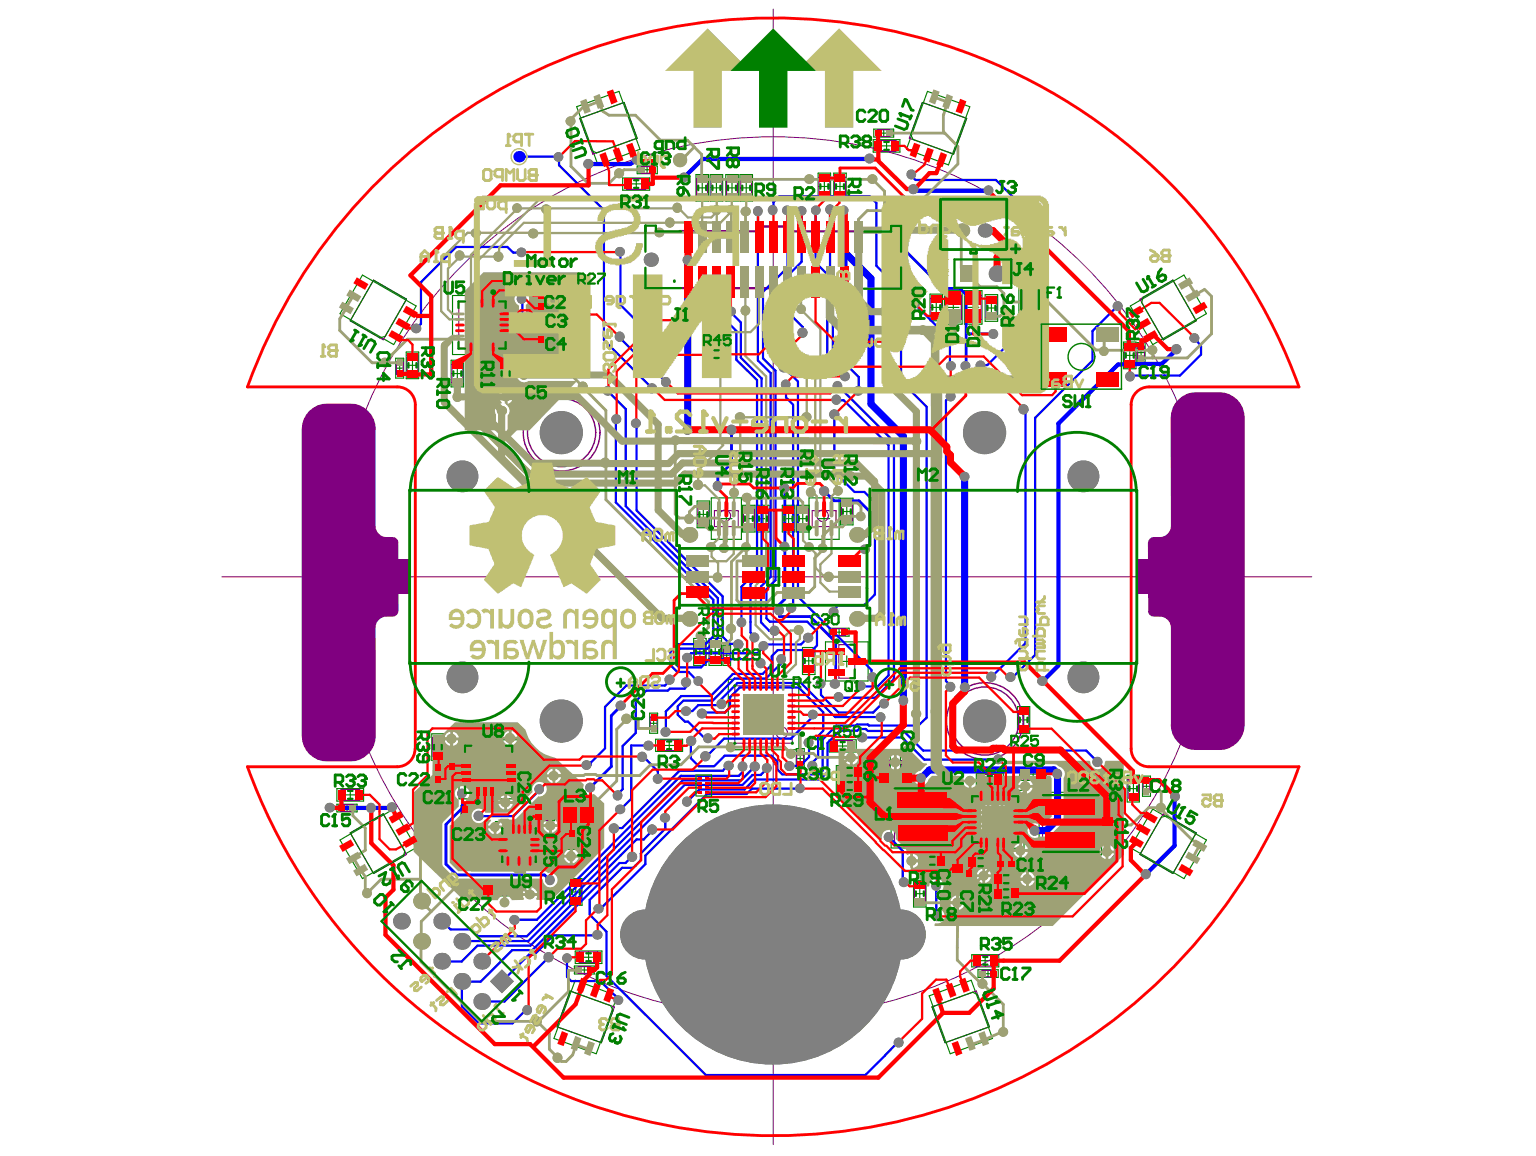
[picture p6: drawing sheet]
<svg xmlns="http://www.w3.org/2000/svg" width="271mm" height="204mm" viewBox="0 0 271 204" stroke-linecap="round" stroke-linejoin="round" font-family="sans-serif">
<g fill="none" stroke="#008000" stroke-width=".2">
<path d="M101.7 18.8l7.5-2.7 3.7 10.2-7.4 2.8zM163.6 16.1l7.5 2.7-3.8 10.3-7.4-2.8zM109.8 31.4h4.8v2.1h-4.8zM111.3 32.4h1.8M112.2 31.5v1.9M112.4 29.3h3.5v1.3h-3.5zM113.6 29.9h1.1M114.1 29.4v1.1M122.8 30.8h2.2v4.7h-2.2zM122.9 33.1h1.9M123.9 32.2v1.9M125.3 30.8h2.2v4.7h-2.2z"/>
<path d="M125.4 33.1h1.9M126.4 32.2v1.9M128 30.8h2.2v4.7h-2.2zM128.2 33.1h1.9M129.1 32.2v1.9M130.5 30.8h2.2v4.7h-2.2zM130.7 33.1h1.9M131.6 32.2v1.9M144.3 30.5h2.2v4.7h-2.2zM144.5 32.9h1.9M145.4 31.9v1.9M147.1 30.5h2.2v4.7h-2.2z"/>
<path d="M147.2 32.9h1.9M148.2 31.9v1.9M154 24.6h4.7v2.2h-4.7zM154.1 22.8h3.5v1.4h-3.5zM155.3 23.5h1.2M155.4 25.7h1.9M155.9 22.9v1.2M156.4 24.8v1.9M63.9 48.5l9.5 5.5-4 6.8-9.4-5.5zM79.8 52.1h10.4v10.4h-10.4zM84 57.3h2M85 56.3v2"/>
<path d="M94.8 51.4h1.4v3.5h-1.4zM94.8 59.1h1.4v3.5h-1.4zM94.9 53.1h1.2M94.9 55h1.3v3.6h-1.3zM95 56.8h1.1M95.5 52.5v1.2M95.5 56.2v1.2M96.7 48.5h4.7v2.2h-4.7zM98.1 49.6h1.9M99.1 48.6v1.9M164 51.9h2.3v4.7h-2.3zM164.2 54.2h1.9"/>
<path d="M165.1 53.3v1.9M166.6 51.3h3.1v5.9h-3.1zM167.2 54.2h2M168.2 53.2v2M170.1 51.3h3.1v5.9h-3.1zM170.7 54.2h2M171.7 53.2v2M173.8 52h2.2v4.7h-2.2zM173.9 54.3h1.9M174.9 53.4v1.9M179.7 47.8h3.9v10.2h-3.9zM180.7 52.9h1.9"/>
<path d="M181.7 51.9v1.9M199.4 54l9.4-5.5 4 6.8-9.5 5.5zM69.8 63.2h1.4v3.5h-1.4zM69.9 64.9h1.2M70.5 64.3v1.2M71.7 62.1h2.2v4.7h-2.2zM71.8 64.4h1.9M72.8 63.5v1.9M79.6 63.5h2.2v4.7h-2.2zM79.7 65.9h1.9M80.7 64.9v1.9M88.1 63.5h2.2v4.7h-2.2z"/>
<path d="M88.2 65.9h1.9M89.2 64.9v1.9M90.4 69.1h2.2v4.7h-2.2zM90.6 71.5h1.9M91.5 70.5v1.9M94.9 60.8h1.2M95.5 60.2v1.2M124 61.4h4.8v2.1h-4.8zM125.5 62.5h1.8M126.4 61.5v1.9M198.2 60.3h2.2v4.7h-2.2zM198.3 62.7h1.9"/>
<path d="M199.3 61.7v1.9M200.6 60.4h1.4v3.5h-1.4zM200.7 62.2h1.2M201.3 61.6v1.2M123 88.4h2.2v4.7h-2.2zM123.1 90.7h1.9M124.1 89.8v1.9M125.5 87.8h5.3v7.3h-5.3zM127.1 91.5h2M128.1 90.5v2M131 89.1h2.2v4.7h-2.2zM131.1 91.5h1.9"/>
<path d="M132.1 90.5v1.9M133.5 89.1h2.2v4.7h-2.2zM133.6 91.5h1.9M134.6 90.5v1.9M138 89.1h2.2v4.7h-2.2zM138.1 91.5h1.9M139.1 90.5v1.9M140.6 91.5h2M141.6 90.5v1.9M142.7 89.1h-2.2v4.7h2.2M142.7 87.8h5.3v7.3h-5.3zM144.4 91.5h2"/>
<path d="M145.4 90.5v2M148.3 87.9h2.2v4.7h-2.2zM148.4 90.2h1.9M149.4 89.3v1.9M122.4 112.6h2.2v4.8h-2.2zM122.5 115h1.9M123.5 114.1v1.8M125.1 112.6h2.2v4.8h-2.2zM125.2 115h1.9M126.2 114.1v1.8M127.5 113.8h1.4v3.6h-1.4zM127.6 115.6h1.2"/>
<path d="M128.2 115v1.2M128.5 119.8h12.4v12.4h-12.4zM141.5 114.2h2.3v4.8h-2.3zM141.7 116.6h1.9M142.7 115.7v1.8M145.6 113.2h7.5v6.9h-7.5zM146.3 110.8h3.5v1.4h-3.5zM147.4 111.5h1.2M148 110.9v1.2M148.4 116.7h2M149.4 115.7v2M59.4 139.1h4.7v2.2h-4.7z"/>
<path d="M61.8 139.3v1.9M76.2 129.4h2.1v4.7h-2.1zM76.3 131.8h1.9M76.7 134.6h1.4v3.6h-1.4zM76.8 136.4h1.2M77.3 130.8v1.9M77.4 135.8v1.2M79 132.4h1.4v3.5h-1.4zM79.1 134.1h1.2M79.7 133.5v1.2M81 130.5h10.4v10.4h-10.4zM85.2 135.7h2"/>
<path d="M86.2 134.7v2M114.6 125.8h1.4v3.5h-1.4zM114.7 127.6h1.2M115.3 127v1.1M115.6 130.4h4.8v2.1h-4.8zM117.1 131.5h1.9M118 130.5v1.9M133.7 126h2M134.7 125v2M140.4 132h1.4v3.5h-1.4zM140.5 133.8h1.2M141.1 133.2v1.2"/>
<path d="M146.3 130.5h4.7v2.1h-4.7zM147.5 135h4.7v2.2h-4.7zM147.5 137.6h4.8v2.2h-4.8zM147.7 131.6h1.9M148.6 130.6v1.9M148.9 136.1h1.9M149 138.7h1.8M149.9 135.2v1.9M149.9 137.7v1.9M154.9 133.4h2.1v4.8h-2.1zM155 135.8h1.9M155.9 134.9v1.8"/>
<path d="M157.2 138.6h11v11h-11zM158.8 133.5h2.2v4.8h-2.2zM159 135.9h1.8M159.9 134.9v1.9M170.4 139.4h10.2v10.2h-10.2zM172.2 136.4h4.8v2.3h-4.8zM173.7 137.6h1.8M174.6 136.6v1.9M179.5 124.6h2.1v4.7h-2.1zM179.6 127h1.9M179.9 135.4h4.7v2.3h-4.7zM180.6 126v1.9"/>
<path d="M181.3 136.5h1.9M182.2 135.6v1.9M183.3 139.8h11v11h-11zM198.8 136.7h2.2v4.8h-2.2zM199 139.1h1.8M199.9 138.2v1.9M201.5 136.9h1.4v3.6h-1.4zM201.6 138.7h1.2M202.2 138.1v1.2M59.4 141.9h3.6v1.3h-3.6zM60 148.2l9.4-5.5 4 6.8-9.5 5.5zM60.6 142.5h1.2"/>
<path d="M60.8 140.2h1.9M61.2 142v1.1M81.3 142.1h1.4v3.5h-1.4zM81.4 143.8h1.2M82 143.2v1.2M85.2 155.8h4.7v2.2h-4.7zM86.6 156.9h1.9M87.4 144.9h8.3v8.3h-8.3zM87.5 156v1.9M90.5 149.1h2M91.5 148.1v2M94.3 141.6h3.5v1.4h-3.5z"/>
<path d="M94.3 143.4h3.5v1.4h-3.5zM95.5 144.1h1.2M95.5 142.3h1.2M96.1 141.7v1.2M96.1 143.5v1.2M99.1 142.3h5.9v3.1h-5.9zM100.1 146.3h1.4v3.5h-1.4zM100.2 148.1h1.2M100.5 155h2.2v4.7h-2.2zM100.6 157.3h1.9M100.8 147.5v1.2M101.1 143.8h2"/>
<path d="M101.6 156.4v1.9M102.1 142.8v2M161.1 155.3h2.2v4.7h-2.2zM161.3 157.6h1.9M161.7 144.1h2M162.1 150.7h4.7v2.2h-4.7zM162.2 156.7v1.9M162.7 143.1v2M163.5 151.8h1.9M164.4 150.9v1.9M167.9 152.2h2.2v4.7h-2.2zM168 154.6h1.9"/>
<path d="M169 153.6v1.9M170.3 153.3h1.4v3.5h-1.4zM170.4 155.1h1.2M170.6 151h4.7v2.2h-4.7zM171 154.5v1.2M172 152.1h1.9M173 151.1v1.9M174.5 144.5h2M175.1 154h4.7v2.2h-4.7zM175.1 156.5h4.7v2.2h-4.7zM175.5 143.5v2M175.7 151.6h3.5v1.4h-3.5z"/>
<path d="M176.5 155.1h1.9M176.5 157.6h1.9M176.9 152.3h1.2M177.5 151.7v1.2M177.5 154.1v1.9M177.5 156.6v1.9M187.8 145.3h2M188.8 144.3v2M194.2 144h2.2v4.7h-2.2zM194.3 146.3h1.9M195.3 145.4v1.9M203.3 142.7l9.5 5.5-4 6.8-9.4-5.5z"/>
<path d="M101.3 170.4h3.5v1.4h-3.5zM101.5 167.7h4.7v2.2h-4.7zM101.5 172.9l7.4 2.8-3.7 10.2-7.5-2.7zM102.5 171.1h1.2M102.9 168.8h1.9M103.1 170.5v1.2M103.8 167.9v1.9M163.9 175.7l7.4-2.8 3.8 10.3-7.5 2.7zM171.4 168.4h4.8v2.2h-4.8zM172.5 171.1h3.6v1.3h-3.6zM172.9 169.4h1.8M173.7 171.8h1.2"/>
<path d="M173.8 168.5v1.9M174.3 171.2v1.1"/>
</g>
<g fill="none" stroke="#800080" stroke-width=".2">
<path d="M110.5 31.5v1.9M113.1 30.5h2.1M113.1 29.4h2.1M113.9 31.5v1.9M125.4 34.8h1.9M125.4 31.5h1.9M94.9 54.2h1.2M94.9 52h1.2M94.9 59.7h1.2M95 57.9h1.1M95 55.7h1.1M69.9 66h1.2"/>
<path d="M69.9 63.8h1.2M94.9 61.9h1.2M124.7 63.4h3.4M124.7 61.5h3.4M126 90.1v2.8M130.2 90.1v2.8M133.6 93.1h1.9M138.1 93.1h1.9M125.2 116.7h1.9M125.2 113.3h1.9M127.6 114.5v2.2M128.8 114.5v2.2"/>
<path d="M60.1 139.3v1.9M63.4 139.3v1.9M76.8 135.3h1.2v2.2h-1.2zM78.2 130.1v3.3M114.7 126.5h1.2v2.1h-1.2zM119.7 130.5v1.9M60.1 142v1.1M62.3 142v1.1M81.4 142.7h1.2v2.2h-1.2zM95 143.5v1.2M97.2 143.5v1.2M99.9 142.4v2.8"/>
<path d="M100.6 159h1.9M100.6 155.7h1.9M101.4 147v2.2M102 170.5h2.2v1.2h-2.2z"/>
</g>
<path d="M134 40v.8" fill="none" stroke="#800080" stroke-width=".4"/>
<circle cx="138.9" cy="40" r=".2" fill="#800080"/>
<path d="M134 40h4.9M138.9 40h.1M138.9 40v.8h13.1M119.9 40.8h14.1M120.3 50.8l31.8 .1" fill="none" stroke="#800080" stroke-width=".4"/>
<g fill="none" stroke="#800080" stroke-width=".2">
<path d="M162.7 18.1l7.8 2.8-2.3 6.3-7.8-2.8zM102.3 20.9l7.8-2.8 2.3 6.3-7.8 2.8zM110.5 33.4h3.4M110.5 31.5h3.4M113.1 29.4v1.1M115.2 29.4v1.1M122.9 31.5h1.9v3.3h-1.9zM125.4 31.5v3.3M127.3 31.5v3.3M128.2 31.5h1.9v3.3h-1.9zM130.7 31.5h1.9v3.3h-1.9zM144.5 31.2h1.9v3.3h-1.9z"/>
<path d="M147.2 31.2h1.9v3.3h-1.9zM154.7 24.8h3.3v1.9h-3.3zM154.8 22.9h2.2v1.2h-2.2zM65.9 49.4l5.8 3.4-4.1 7.1-5.8-3.3zM80.9 53.2h8.2v8.2h-8.2zM94.9 52v2.2M94.9 59.7v2.2M95 55.7v2.2M96.1 52v2.2M96.1 55.7v2.2M96.1 59.7v2.2M97.4 48.6h3.4v1.9h-3.4z"/>
<path d="M164.2 52.6h1.9v3.3h-1.9zM166.8 52.1h2.8v4.3h-2.8zM170.3 52.1h2.8v4.3h-2.8zM173.9 52.7h1.9v3.3h-1.9zM180.1 49.7h3.1v6.3h-3.1zM201.1 52.8l5.8-3.4 4.1 7.2-5.8 3.3zM69.9 63.8v2.2M71.1 63.8v2.2M71.8 62.8h1.9v3.3h-1.9zM79.7 64.2h1.9v3.3h-1.9zM88.2 64.2h1.9v3.3h-1.9zM90.6 69.7h1.9v3.5h-1.9z"/>
<path d="M124.7 61.5v1.9M128.1 61.5v1.9M198.3 61h1.9v3.3h-1.9zM200.7 61.1h1.2v2.2h-1.2zM123.1 89.1h1.9v3.3h-1.9zM126 90.1h4.2M126 92.9h4.2M131.1 89.8h1.9v3.3h-1.9zM133.6 93.1v-3.3h1.9v3.3M138.1 93.1v-3.3h1.9v3.3M140.6 89.8h2v3.3h-2zM143.3 90.1h4.2v2.8h-4.2z"/>
<path d="M148.4 88.6h1.9v3.3h-1.9zM122.5 113.3h1.9v3.4h-1.9zM125.2 113.3v3.4M127.1 113.3v3.4M127.6 116.7h1.2M127.6 114.5h1.2M141.7 114.9h1.9v3.4h-1.9zM146.9 110.9h2.2v1.2h-2.2zM148 113.7h2.8v5.9h-2.8zM60.1 139.3h3.3M78.2 130.1h-1.9v3.3h1.9M79.1 133h1.2v2.2h-1.2z"/>
<path d="M82.1 131.6h8.2v8.2h-8.2zM119.7 130.5h-3.4v1.9h3.4M129.6 121h10.1v10.1h-10.1zM140.5 132.7h1.2v2.2h-1.2zM147 130.6h3.3v1.9h-3.3zM148.2 135.2h3.3v1.9h-3.3zM148.2 137.7h3.4v1.9h-3.4zM155 134.1h1.9v3.5h-1.9zM159 134.1h1.8v3.5h-1.8zM172.9 136.6h3.4v1.9h-3.4zM179.6 125.3h1.9v3.3h-1.9zM180.5 135.6h3.4v1.9h-3.4z"/>
<path d="M199 137.5h1.8v3.3h-1.8zM201.6 137.6h1.2v2.2h-1.2zM60.1 143.1h2.2M60.1 142h2.2M60.1 141.2h3.3M61.8 146.9l5.8-3.3 4.1 7.1-5.8 3.4zM85.8 156h3.4v1.9h-3.4zM88.6 146.1h5.9v5.9h-5.9zM95 141.7h2.2v1.2h-2.2zM95 143.5h2.2M95 144.7h2.2M99.9 142.4h4.3v2.8h-4.3"/>
<path d="M100.6 155.7v3.3M101.4 147h-1.2v2.2h1.2M102.5 155.7v3.3M157.8 149.1v-10h9.9v10M161.3 156h1.9v3.3h-1.9zM162.8 150.9h3.3v1.9h-3.3zM168 152.9h1.9v3.4h-1.9zM170.4 154h1.2v2.2h-1.2zM171.3 151.1h3.3v1.9h-3.3zM171.5 140.5h8.1v8.1h-8.1zM175.8 154.1h3.3v1.9h-3.3zM175.8 156.6h3.3v1.9h-3.3z"/>
<path d="M176.4 151.7h2.2v1.2h-2.2zM183.9 150.3v-10h9.9v10M194.3 144.6h1.9v3.4h-1.9zM205.2 143.6l5.8 3.3-4.1 7.2-5.8-3.4zM100.6 174.8l7.8 2.8-2.3 6.3-7.8-2.8zM102.2 167.9h3.3v1.9h-3.3zM164.4 177.6l7.8-2.8 2.3 6.3-7.8 2.8zM172.1 168.5h3.4v1.9h-3.4zM173.2 171.2h2.2v1.1h-2.2z"/>
<circle cx="87.2" cy="55.1" r="1"/>
<circle cx="127.9" cy="91" r="1"/>
<circle cx="145.1" cy="91" r="1"/>
<circle cx="84" cy="137.9" r="1"/>
<circle cx="137.9" cy="129.2" r="1"/>
<circle cx="92.6" cy="148" r="1"/>
<circle cx="173.4" cy="146.7" r="1"/>
</g>
<g fill="#800080">
<path d="M70.2 98.7h2.1v6.1h-2.1z"/>
<path d="M200.5 98.7h2v6.1h-2z"/>
<path d="M54.5 72.5a4.3 4.3 0 0 1 3.2-1.3h4a4.4 4.4 0 0 1 4.5 4.5v17a1.97 1.97 0 0 0 2 2h1a.95 .95 0 0 1 1 1l.1 12.1a1.03 1.03 0 0 1-1.1 1 2.54 2.54 0 0 0-2.7 1l-.3 1 .1 19a4.5 4.5 0 0 1-4.6 4.5h-4a4.4 4.4 0 0 1-4.5-4.5v-54.1a4.6 4.6 0 0 1 1.3-3.2z"/>
<path d="M207.8 70.5a4.1 4.1 0 0 1 3.2-1.3h4.1a4.4 4.4 0 0 1 4.5 4.5v54.1a4.4 4.4 0 0 1-4.5 4.5h-4.1a4.4 4.4 0 0 1-4.5-4.5v-17a1.97 1.97 0 0 0-2-2h-1a.95 .95 0 0 1-1-1v-12.1a1.03 1.03 0 0 1 1-1 2.54 2.54 0 0 0 2.8-1l.2-1v-19a4.4 4.4 0 0 1 1.3-3.2z"/>
</g>
<g fill="none" stroke="#800080" stroke-width=".18">
<path d="M136.4 1.6v200.3M39.1 101.7h192.3"/>
<circle cx="136.4" cy="101.7" r="77.6"/>
</g>
<g fill="none" stroke="#800080" stroke-width=".25">
<circle cx="99.1" cy="76.3" r="6"/>
<circle cx="99.1" cy="76.3" r="6.8"/>
<circle cx="173.7" cy="127.2" r="6"/>
<circle cx="173.7" cy="127.2" r="6.8"/>
</g>
<g fill="#9ea175">
<path d="M82 51.3l3.3-3.3h17.1v17.1h-9.2a1.3 1.3 0 0 0-2.1 1 1.3 1.3 0 0 0 2.1 1.1h8.3l.1 .2-8.2 8.5h-3.9v-2.6a1.24 1.24 0 0 0-.3-1.9l.1-.1-.3-.1v-1h-1l.5 .8-.1 .2a1.21 1.21 0 0 0-.9 1.9v2.8h-5.5v-5.6h-1.3v-.6h1.3zM101 50.4v1h1a1.15 1.15 0 0 0-1-1zM99.8 50.7l-.3 .7h1v-1zM101 51.9v1a1.15 1.15 0 0 0 1-1zM99.5 51.9a1.13 1.13 0 0 0 1 1v-1zM82.6 56.4l.3 .7 .2 .1v.3l-.2 .1-.3 .7h1.2v.2h.3v1.3l.7-.4 .1-.2h.3l.1 .2 .7 .4v-1.3h.2v-.2h1.3l-.4-.7-.2-.1v-.3l.2-.1 .4-.7h-1.3v-.3h-.2v-1.2l-.7 .3-.1 .2h-.3l-.1-.2-.7-.3v1.2h-.3v.3zM86.5 54.9v1h1a1.29 1.29 0 0 0-1-1zM82.9 55.2l-.3 .7h1v-1zM91.1 51.8a1.27 1.27 0 0 0 .4 2.1v1.4a1.29 1.29 0 0 0 0 2 1.29 1.29 0 0 0 1.9-.3 1.29 1.29 0 0 0-.7-1.9v-1.3a1.27 1.27 0 0 0 .4-1.9 1.27 1.27 0 0 0-2-.1zM86.5 58.8v1a1.29 1.29 0 0 0 1-1zM82.6 58.8a1.29 1.29 0 0 0 1 1v-1zM89.5 68.7v1h1a1.29 1.29 0 0 0-1-1zM88.4 69l-.4 .7h1v-1zM89.5 70.2v1a1.29 1.29 0 0 0 1-1z"/>
<path d="M147.9 132.1l.2-.2h1l.2 .2h.7l.1 .2h.1l.1-.2h10l2.3 2.3 .2 .2h.6l.1 .2-1.2 1.2a1.27 1.27 0 0 0-.7 2.1 1.27 1.27 0 0 0 2.1-.6l.7-.7h5.5l.1 .3-.1 .4h2.5l-.1-.4 .1-.3h12.9l.2 .5v6.8l-1.4 1.4h-.8a1.3 1.3 0 0 0-2.1 1 1.3 1.3 0 0 0 2.1 1.1h1.2l.8-.3 2-2 .2-.4 .1-.4v-7.2a1.27 1.27 0 0 0-.8-2.1l-.5-.4h-.4h-8.6l-.1-.3 .2-.3h14.8l.1 .1a1.3 1.3 0 0 0 1.3 1.4 1.3 1.3 0 0 0 1.3-1.4l.2-.1h3.1v16.6l-12.5 12.5h-20.9v-.3l.2-.2a1.29 1.29 0 0 0 1.6-.8 1.29 1.29 0 0 0-.8-1.6v-3a1.28 1.28 0 0 0 0-2.3 1.28 1.28 0 0 0-1.9 1.2l-.3 .1-3.1-3.1 .2-.2h-.2v-2.5l-.4 .2-.2-.1-.1-.8-1.8-1.9a1.28 1.28 0 0 0-1.2-1.6 1.28 1.28 0 0 0-1.2 1.6l-.2 .2-7.5-7.5zM150.4 132.4v1h1a1.03 1.03 0 0 0-1-1zM149.2 132.7l-.3 .7h1v-1zM158.2 133.2v1h1a1.29 1.29 0 0 0-1-1zM157 133.5l-.3 .7h1v-1zM150.4 133.9v.9a1.04 1.04 0 0 0 1-.9zM148.9 133.9a1.03 1.03 0 0 0 1 .9v-.9zM158.2 134.7v1a1.29 1.29 0 0 0 1-1zM156.7 134.7a1.29 1.29 0 0 0 1 1v-1zM181.1 137.5v1h1a1.29 1.29 0 0 0-1-1zM180 137.8l-.4 .7h1v-1zM171.4 138v1a1.03 1.03 0 0 0 1-1zM169.9 138a1.04 1.04 0 0 0 1 1v-1zM181.1 139v1a1.29 1.29 0 0 0 1-1zM179.6 139a1.29 1.29 0 0 0 1 1v-1zM173.1 143.6v.2l.5 .6v.2l-.5 .6v.3h1.2v.2h.3v1.3l.7-.4 .1-.2h.3l.1 .2 .7 .4v-1.3h.2v-.2h1.3l-.1-.3-.5-.6v-.2l.5-.6 .1-.2h-1.3v-.3h-.2v-1.2l-.7 .3-.1 .2h-.3l-.1-.2-.7-.3v1.2h-.3v.3zM177 142.1v1h1a1.29 1.29 0 0 0-1-1zM173.4 142.4l-.3 .7h1v-1zM177 146v1a1.29 1.29 0 0 0 1-1zM173.1 146a1.29 1.29 0 0 0 1 1v-1zM180.3 148.8v1h1a1.29 1.29 0 0 0-1-1zM179.1 149.1l-.3 .7h1v-1zM195.5 149v1h1a1.13 1.13 0 0 0-1-1zM194.4 149.4l-.3 .6h.9v-1zM180.3 150.3v1a1.29 1.29 0 0 0 1-1zM178.8 150.3a1.29 1.29 0 0 0 1 1v-1zM195.5 150.5v1a1.13 1.13 0 0 0 1-1zM194.1 150.5a1.15 1.15 0 0 0 .9 1v-1zM161 150.6v1h1a1.03 1.03 0 0 0-1-1zM161 152.1v1a1.03 1.03 0 0 0 1-1zM173.8 153.2v1h1a1.13 1.13 0 0 0-1-1zM172.6 153.6l-.3 .6h1v-1zM181.5 153.8v1h1a1.13 1.13 0 0 0-1-1zM180.3 154.1l-.3 .7h1v-1zM173.8 154.7v1a1.13 1.13 0 0 0 1-1zM172.3 154.7a1.15 1.15 0 0 0 1 1v-1zM181.5 155.3v1a1.15 1.15 0 0 0 1-1zM180 155.3a1.15 1.15 0 0 0 1 1v-1zM169.2 158v1h.9a1.15 1.15 0 0 0-.9-1zM168 158.3l-.3 .7h1v-1zM169.2 159.5v1a1.15 1.15 0 0 0 .9-1zM167.7 159.5a1.13 1.13 0 0 0 1 1v-1z"/>
<path d="M76.4 131.2l3.9-3.8h11l1.4 1.3a6.8 6.8 0 0 0 5.2 4.9l5.1 4.8a1.3 1.3 0 0 0 .2 1.5 1.3 1.3 0 0 0 1.6 .2l1.8 1.6v7.8l-9.3 9.2h-2.6l-.2-.2 .3-.5h-2.6l.2 .5-.1 .2-2.1 .1a1.25 1.25 0 0 0-.9-.9v1.3h-.5v-1.3a1.25 1.25 0 0 0-1 .9h-6l-8.8-8.6v-10.4l3.3-3.1zM90.2 128.9v1h1a1.29 1.29 0 0 0-1-1zM89.1 129.3l-.4 .6h1v-1zM79.9 129.1v1h1a1.13 1.13 0 0 0-1-1zM78.8 129.4l-.4 .7h1v-1zM90.2 130.4v1a1.29 1.29 0 0 0 1-1zM88.7 130.4a1.29 1.29 0 0 0 1 1v-1zM79.9 130.6v.9a1.15 1.15 0 0 0 1-.9zM78.4 130.6a1.15 1.15 0 0 0 1 .9v-.9zM98 135.6v1h1a1.29 1.29 0 0 0-1-1zM96.8 135.9l-.3 .7h1v-1zM98 137.1v1a1.29 1.29 0 0 0 1-1zM96.5 137.1a1.29 1.29 0 0 0 1 1v-1zM83.5 143a1.28 1.28 0 0 0 .1 1.9 1.28 1.28 0 0 0 1.9-.3h1l.1 .2-.5 .6v.2h2.5l-.1-.2-.7-.8h2.8l.4-.2 4-3.9a1.28 1.28 0 0 0 1.4-1.4 1.28 1.28 0 0 0-1.6-1.2 1.28 1.28 0 0 0-.9 1.8l-3.6 3.7h-4.7a1.3 1.3 0 0 0-2.1-.4zM89.4 140.3v1h1a1.13 1.13 0 0 0-1-1zM88.3 140.6l-.4 .7h1v-1zM89.4 141.8v1a1.15 1.15 0 0 0 1-1zM87.9 141.8a1.15 1.15 0 0 0 1 1v-1zM97.4 144.4v1h1a1.29 1.29 0 0 0-1-1zM96.2 144.7l-.3 .7h1v-1zM97.4 145.9v1a1.29 1.29 0 0 0 1-1zM95.9 145.9a1.29 1.29 0 0 0 1 1v-1zM87.6 146.1v1a1.29 1.29 0 0 0 1-1zM86.1 146.1a1.29 1.29 0 0 0 1 1v-1zM101 149.8v1h1a1.29 1.29 0 0 0-1-1zM99.9 150.1l-.4 .7h1v-1zM101 151.3v1a1.29 1.29 0 0 0 1-1zM99.5 151.3a1.29 1.29 0 0 0 1 1v-1zM80.6 139.1a1.21 1.21 0 0 0 .3 2v1.2l-2.7 2.7-.2 .4 .1 7.3 2 2.1 .5 .2h15l.2 .2a1.28 1.28 0 0 0 1.3 1.3 1.28 1.28 0 0 0 1.2-1.5 1.28 1.28 0 0 0-1.6-1l-.6-.3h-15.3l-1.5-1.5v-6.5l2.9-2.9v-1.8a1.27 1.27 0 0 0 .3-1.9 1.27 1.27 0 0 0-1.9 0zM93.7 156.5v1h1.1a1.29 1.29 0 0 0-1.1-1zM92.6 156.9l-.4 .6h1v-1z"/>
</g>
<path d="M58.2 142.5h.6" fill="none" stroke="#00f" stroke-width=".75"/>
<path d="M102.3 68.3h.5M119.1 90.7l.7 .7M126.7 91.4l1 1M110.6 126.8l-1.8 1.8M67.2 155.1l-2.4 2.4M96.9 182.3v2.8" fill="none" stroke="#9ea175" stroke-width=".5"/>
<g fill="none" stroke="#00f" stroke-width=".4">
<path d="M98.6 28.1v1M89.5 43.6l1 1h1.4M129 55.2l1.7 1.7M118.3 115v2.3M120 114.4l-.9 .9v1.7M121.5 118.5l1.6 1.7M121.9 115.2l-.7 .7M128.7 113.6h2.2M109.8 139.2l-.9 .9M116 136v1.4M118.1 120.1l-.8 .8M120.2 122.8l-2.8 2.7"/>
<path d="M120.8 127.3h.6M120.9 120.7l.3 .3-.4 .5M123.2 124.4l-1.1 1h-1M123.4 139.3l-2.2 2.1M127.3 123.3v.7M128.8 123v1.8M131 136.1l-.7 .7M135.3 135.2v.3M85.1 144l-.3 .2M104 158.7v2.6M109.7 153.1h2M111.5 151.1l-1.2 1.1h-1"/>
<path d="M113 150.5v1.2M113.8 150.9v1.5M115 146.5l-1.5 1.6M78.1 162.6l1.4 1.3M81.7 173.2l-.2 .2M92.7 178.2h.3M93.3 168.4h.9M105.6 160h.6"/>
</g>
<path d="M121.3 75.7h.3M126.6 84.1v1.3M81.3 139.9l.3 .3" fill="none" stroke="#00f" stroke-width=".5"/>
<path d="M131.5 39.9l-1.1 1.1M127.1 78l.5 .5M123.2 83v2.5M125.5 98.2l1.2 1.1v2.2M129.4 86.3v.9M130.6 84.2l-1.1 1.1" fill="none" stroke="#9ea175" stroke-width=".4"/>
<circle cx="135.3" cy="135.2" r=".2" fill="#00f"/>
<g fill="none" stroke="#00f" stroke-width=".4">
<path d="M91.5 27.6h7M98.6 29.1l7.9 8v22.9l8.5 8.5M133.7 37.3v26.3l2.2 2.2v35.9l-1.7 1.7v6.4l1.5 1.5h.6M136.4 37v-1.4l1.1-1h15.9l1.2 1.2v11.1l6.6 6.6M138.9 37.1v10.1l-4.3 4.3v11.7l2.2 2.2v36.9l-1.6 1.7v5.1l.6 .6h6.6l1.7 1.7v2.5l-.8 .8h-6.1l-1.1 1v1.6l-1.6 1.6h-5.2l-3.9 3.9h-5.2M141.4 37.2v9l-1.9 1.9v7.5l2.1 2.1v1M143.9 37.3v9l2 2.1v14.6l3.2 3.2M146.4 37.2v10.2l.5 .5v14l4.6 4.6v2.5M160.4 30.7h.4M160.7 31l.8 .7h14.2l5.6 5.7v19.9l-7.1 7.1h-1M89.5 43.6h-9l-6.2 6.2v7.3l-.8 .8M92.1 52.9v3.4"/>
<path d="M109.3 59.6l4.1 4.1M109.4 44.4v9.4l6.9 6.9v5.5l1.2 1.2M126.4 54.9l3.5 3.5v5l3.6 3.6v33.7M130.7 56.9v6.2l3.6 3.6v26.4M161.1 53.4l6.5 6.5v4.6M196.6 54.5l-3.9 3.9v5.2l-10.1 10.1v41.8l-3.8 3.8h-.5M210.7 59.6l1.1 1.5v1.4l-3.7 3.7h-8.8M107.5 69.3l2.9 2.9v17.1l16.2 16.2v7.1l-1.8 1.8h-4.8M108.6 74.6v14l17.2 17.2v6.5l-1.3 1.3h-4.9l-1.3 1.4M111.5 74.7l.8 .7v14.6l15.2 15.2v7.1l1.2 1.3M138 67.7l.6 .7v1.7l1.3 1.3v35.5M138.3 64.8l2.4 2.5v38l13 12.9v1.1"/>
<path d="M147.2 73.3v9.9l3.5 3.6h1.8l1.8 1.8v16.3l-2 2h-4.5l-.9 .8v.7M147.7 70.3l.3 .3h.8l7.9 7.9v40.6l-1.9 2h-3.2M147.9 68.1l9.8 9.8v41.9l-3.3 3.3h-7.1M158.9 61v6.2l4.5 4.6v54.8l-1.4 1.4h-8.7l-.2-.2h-1.9l-.2 .2h-3.5l-2.4 2.4v5.5l-.7 .7h-6.4l-.9-.9v-1.4l-1.1-1h-8.2l-1.8 1.8h-2.7l-1.4-1.4v-3M167.5 70l-.6 .7v49.4l.9 .9M180.8 72l.4 .4-.3 .3v40.8l-5.8 5.7M134.3 93.2v7.9l-1.7 1.6M118.3 117.3l1.2 1.2h2M132.6 102.8l-.2 .2v8.6l.6 .6M133.5 100.7l-2.7 2.8v6.3M134.1 116.9l-.6-.6h-8.4l-1.4 1.4h-3.9l-.7-.7M138.1 115.8v1l-3 2.9h-5.5l-3.8 3.8"/>
<path d="M142.5 112.5l-1.2 1.2h-6.1l-1.6 1.5h-11.7M95.2 139.4l-4.6 4.6h-5.5M113.4 133.3l2.6 2.7M114.4 131.5h-3.1v9.4l-1.8 1.8M117.3 120.9h-6.8l-3.8 3.8v7.3l-2.5 2.5v.4h-1M117.4 125.5v3.6M120.8 121.5h-2.7l-.3 .3h-3.8l-1.9 1.9v5.6l-2.3 2.3v7.6M121.4 127.3l2.9 2.9h.6M123.2 124.4h3.8M125.7 123.6h-5.1l-1 1v1.5l1.2 1.2M127.3 123.3l2.8-2.8h11.2l6 6h8.1M128.6 135h-.4l-.7 .9h-7.6l-10.2 10.2h-1.3"/>
<path d="M128.8 123l1.7-1.7h10.4l4.3 4.3v3.3l-.9 .9v3.7l-1 1v.5M128.8 124.8l-.9 .9h-3.4M130.3 136.8h-10.2l-12.5 12.5M133.1 135.2l-2.4 2.5h-10.3l-27.5 27.4h-8.6l-1.2-1.2h-3.6M135.3 135.5l-1.1 1.2h-1.5l-1.7 1.8h-10.2l-27.6 27.5h-11.7M141.5 139.1h-8.9l-.9 1h-7l-10.9 10.8M142.7 131v2.5l-1.6 1.6h-1.8M143.7 126.1l-4.2 4.2h-11.8l-3.1 3.2M144.8 120.6v2l3.1 3.1h6.1l1.6-1.6h.4M152.1 130.1h7l3.9 3.9h13.1M153 128.9l-.3-.3h-1.2l-.3 .3h-3.1l-2.1 2.1v5.2l-1.4 1.3h-11.6l-1.7 1.8h-7.9M153.1 128.9h6.3l3.4 3.5h28.8l2 2"/>
<path d="M167.3 121.3l.2 .4M84.5 143.9l.3 .3M107.6 149.4l-12.9 12.8h-3.9M109.3 152.2l-15.4 15.4h-3.6l-5.5 5.6h-3.1M109.7 153.1l-5.7 5.6M113 151.7l-1.3 1.4M113.5 148.1h-1.2l-18.8 18.7h-9.3l-2.8 2.8h-3.4M113.8 152.4l-7.6 7.6M117.3 144.3v1.9l-4.3 4.3M156.8 147.6l2.4 2.5v5.1M165.1 156.3v5.1M81.5 173.4v4.1l3 3h5.9l2.3-2.3"/>
<path d="M93.3 168.4l-4.7 4.7M96.8 168.8l-7.8 7.9h-3.8M100 169.3v3l.8 .8h5.1l3.1 3.1M104 161.3l3 3v7.9l17.5 17.4h28.1l3.5-3.4M105.4 165h-7.8l-3.4 3.4M158.3 183.9l-2.2 2.2"/>
</g>
<g fill="none" stroke="#9ea175" stroke-width=".4">
<path d="M91.3 36.7h5.3M119.8 36.7l1.5 1.7h4.2l.9-1M129.1 37.3l-2 2h-8.9M131.5 37.3v2.6M81.1 45.3h6.8M84.1 41.1h10M116.3 41h14.1M127.1 59.1v18.9M131.5 54.8v8l3.6 3.6v35l-1.7 1.7M136.5 54.6v4.7l5.8 5.8v8.4M138.8 57.7v2.8l5 4.9v20l-.7 .8v.4M141.4 54.7l3.3 3.3v24.8l2.9 2.9v1.1"/>
<path d="M127.6 78.5l-4.4 4.5M130.6 73.6v10.6M125.5 96.8v1.4M129.5 85.3v1.4M142.8 96.5l1.1 1.1v2.5l1.5 1.6h1.4M147.6 86.1h.4l-.3 .3M133.3 103.3v7l2.5 2.5h2.1l1.5-1.6h1.7"/>
</g>
<g fill="none" stroke="#9ea175" stroke-width=".5">
<path d="M100.7 21.4v7.9l3 3h3.7l1.8-1.8M142.8 31.6h11.1M82.3 59.8h-10.4l-3.8 3.7M102.8 68.3l4.1 4.1v15.7l18.1 18.1v4.5l-1.4 1.4M119.1 77.7v13M194.7 61.8h8.3M119.8 91.4h6.9M127.7 92.4v4.4h3.5M131.5 96.6l-2.5 2.5v11.7M131.8 88.1v8.5M151.9 91.1h-3.3l-3.5 3.4v2.2M108.8 128.6v9.2l-3.7 3.6"/>
<path d="M128.9 131.8h9.5l.6 .6v.6M67.2 155.1h7M74.2 150.1v8.8l1.9 1.9M80.6 156.3l-6.3 6.2v3.4M204.8 142.5h-2.2l-3.1 3h-1.9M168.9 163v6.3l4.1 4.1M173.4 173.6l3.6 3.6v4.8M94.8 180.2l2.1 2.1M96.9 185.1l1.5 1.5"/>
</g>
<path d="M159.3 34.8v9.1l7.1 7h2.9l1.1 1.1v12.8M170.5 58.9h4.8M129 76.2v5.5l-2.4 2.4M138.4 86.1v19.6l-.9 .9v.9M145.4 86.6l1.7 1.7h4.4l1.9 1.9v5.8l-.7 .8M137.5 107.7v1.1h5.4l4.5 4.5v6.8M109.5 124.5l-1.7 1.7v9l-3.6 3.7v.4M81.6 140.2v2.3l-2.9 2.9v7l1.9 1.9h15.5l.9 .9" fill="none" stroke="#00f" stroke-width=".5"/>
<path d="M156.2 55.2v12l5.4 5.4v53.1M80.7 70h8.6M88.5 72.9v7.9l28.2 28.3h5M92.4 66.1h15l8.7 8.8v15.1l4.3 4.2h1M150.2 84h2.6l2.7 2.7v21.5l-.8 .9h-4.1" fill="none" stroke="#9ea175" stroke-width="1.3"/>
<path d="M148.9 37.2v7.2M121.3 45.9v29.8M148.9 44.4l4.7 4.7v22.2l5.7 5.7v46.6M148.9 44.4v10.5M170.2 84.1v37.1M186.5 136.4l-.6-.6h-22l-1.4 1.4M186.5 136.5v8l-2 2h-2" fill="none" stroke="#00f" stroke-width="1.3"/>
<path d="M112.1 28.4l-1 .5h-7.3M152.8 28h-28.8l-3.3 3.3M174.5 33.3l-.3 .3h-12.7l-.3-.3M207.5 61.6l-2.6 2.6-7.7 .1-10.5 10.4v42.7l-2.8 2.7M58.9 142.5h6.4M65.5 142.5h3.3M207.2 141.1v8.1l-5.1 5M207.3 140.5v.4" fill="none" stroke="#00f" stroke-width=".75"/>
<path d="M181.8 67.2h-15.2l-1.4 1.4v12M165.1 80.4v45.3" fill="none" stroke="#9ea175" stroke-width="2"/>
<path d="M163 58.2l1.9 2v11.4" fill="none" stroke="#9ea175" stroke-width="1.5"/>
<circle cx="124.9" cy="130.2" r=".86" fill="#808080"/>
<circle cx="140.9" cy="111.1" r=".88" fill="#9ea175"/>
<g fill="#808080">
<circle cx="136.6" cy="111.3" r=".89"/>
<circle cx="138.6" cy="67.8" r=".86"/>
<circle cx="138.9" cy="37.1" r=".88"/>
<circle cx="137.8" cy="116.3" r=".87"/>
<circle cx="134.7" cy="113.9" r=".87"/>
<circle cx="133.1" cy="112.4" r=".88"/>
<circle cx="134.1" cy="117" r=".89"/>
<circle cx="121" cy="120.3" r=".89"/>
<circle cx="117.4" cy="129.1" r=".89"/>
<circle cx="123.2" cy="120.1" r=".85"/>
<circle cx="142.6" cy="112.5" r=".89"/>
<circle cx="147" cy="107.9" r=".88"/>
<circle cx="170.1" cy="84.1" r=".87"/>
<circle cx="176.1" cy="133.9" r=".86"/>
<circle cx="161.4" cy="53.5" r=".89"/>
</g>
<circle cx="162.7" cy="58.2" r=".85" fill="#9ea175"/>
<g fill="#808080">
<circle cx="175.2" cy="58.9" r=".88"/>
<circle cx="152.1" cy="130.1" r=".89"/>
<circle cx="143.3" cy="135.1" r=".88"/>
<circle cx="139.3" cy="135.1" r=".89"/>
</g>
<circle cx="139.5" cy="133" r=".86" fill="#9ea175"/>
<g fill="#808080">
<circle cx="133.1" cy="135.2" r=".9"/>
<circle cx="142.6" cy="131" r=".89"/>
<circle cx="131" cy="135.2" r=".87"/>
<circle cx="128.5" cy="135" r=".88"/>
</g>
<circle cx="127.1" cy="58.4" r=".88" fill="#9ea175"/>
<g fill="#808080">
<circle cx="109.1" cy="176.4" r=".87"/>
<circle cx="117.4" cy="67.4" r=".87"/>
<circle cx="127.2" cy="124.2" r=".89"/>
<circle cx="158.8" cy="60.3" r=".87"/>
<circle cx="147.7" cy="68.1" r=".87"/>
<circle cx="138.3" cy="64.8" r=".88"/>
<circle cx="141.5" cy="58.7" r=".9"/>
<circle cx="147.5" cy="70.5" r=".87"/>
<circle cx="149" cy="66.4" r=".88"/>
</g>
<g fill="#9ea175">
<circle cx="138.8" cy="57.6" r=".87"/>
<circle cx="123.6" cy="112.1" r=".88"/>
<circle cx="165.2" cy="80.3" r=".9"/>
</g>
<g fill="#808080">
<circle cx="174.8" cy="119.4" r=".89"/>
<circle cx="167.6" cy="121.2" r=".88"/>
</g>
<g fill="#9ea175">
<circle cx="165.1" cy="125.7" r=".9"/>
<circle cx="161.6" cy="125.9" r=".89"/>
</g>
<circle cx="186.5" cy="136.5" r=".87" fill="#808080"/>
<circle cx="171.1" cy="137.7" r=".88" fill="#9ea175"/>
<circle cx="104.1" cy="138.9" r=".88" fill="#808080"/>
<g fill="#9ea175">
<circle cx="160.8" cy="151.8" r=".88"/>
<circle cx="97.7" cy="136.8" r=".88"/>
</g>
<circle cx="183.9" cy="120.1" r=".88" fill="#808080"/>
<g fill="#9ea175">
<circle cx="157.9" cy="134.4" r=".88"/>
<circle cx="168.8" cy="159.2" r=".89"/>
</g>
<g fill="#808080">
<circle cx="158.9" cy="164.8" r="4.4"/>
<circle cx="113.8" cy="164.8" r="4.4"/>
<circle cx="136.3" cy="164.8" r="22.9"/>
<circle cx="103.5" cy="134.9" r=".87"/>
<circle cx="109.5" cy="124.4" r=".89"/>
<circle cx="113.3" cy="133.5" r=".89"/>
<circle cx="114.4" cy="131.5" r=".89"/>
</g>
<circle cx="110.5" cy="126.8" r=".9" fill="#9ea175"/>
<g fill="#808080">
<circle cx="109.4" cy="44.4" r=".87"/>
<circle cx="121.1" cy="141.4" r=".87"/>
<circle cx="115" cy="146.3" r=".89"/>
</g>
<g fill="#9ea175">
<circle cx="79.6" cy="130.3" r=".89"/>
<circle cx="89.9" cy="130.2" r=".9"/>
<circle cx="89.1" cy="141.5" r=".89"/>
<circle cx="150.1" cy="133.6" r=".88"/>
</g>
<g fill="#808080">
<circle cx="141.1" cy="139.1" r=".85"/>
<circle cx="162.4" cy="137.3" r=".85"/>
<circle cx="152.6" cy="96.9" r=".88"/>
<circle cx="126.5" cy="85.7" r=".87"/>
</g>
<g fill="#9ea175">
<circle cx="106.7" cy="81.6" r=".89"/>
<circle cx="129.5" cy="86.9" r=".87"/>
<circle cx="150" cy="84" r=".87"/>
<circle cx="161.6" cy="77.8" r=".89"/>
<circle cx="131.7" cy="87.8" r=".88"/>
<circle cx="123.1" cy="85.5" r=".9"/>
<circle cx="142.7" cy="96.5" r=".85"/>
<circle cx="173.5" cy="154.5" r=".87"/>
<circle cx="131.6" cy="96.5" r=".85"/>
<circle cx="146.2" cy="101.7" r=".9"/>
<circle cx="97.1" cy="145.6" r=".9"/>
</g>
<circle cx="105.6" cy="160.3" r=".88" fill="#808080"/>
<g fill="#9ea175">
<circle cx="147.8" cy="86.6" r=".85"/>
<circle cx="194.7" cy="61.9" r=".85"/>
</g>
<g fill="#808080">
<circle cx="172.9" cy="64.5" r=".89"/>
<circle cx="170.3" cy="64.5" r=".87"/>
<circle cx="178.2" cy="119.4" r=".88"/>
</g>
<circle cx="121.5" cy="91.5" r=".87" fill="#9ea175"/>
<g fill="#808080">
<circle cx="167.7" cy="64.5" r=".87"/>
<circle cx="97" cy="155.2" r=".87"/>
</g>
<g fill="#9ea175">
<circle cx="180.8" cy="138.7" r=".9"/>
<circle cx="143" cy="86.8" r=".87"/>
</g>
<circle cx="145.4" cy="86.6" r=".9" fill="#808080"/>
<g fill="#9ea175">
<circle cx="81.1" cy="45.1" r=".87"/>
<circle cx="83.9" cy="41.1" r=".88"/>
<circle cx="94.1" cy="41.2" r=".89"/>
<circle cx="119.2" cy="77.7" r=".85"/>
</g>
<circle cx="98.5" cy="27.7" r=".85" fill="#808080"/>
<g fill="#9ea175">
<circle cx="100.7" cy="151" r=".87"/>
<circle cx="89" cy="159.2" r=".85"/>
<circle cx="93.5" cy="157.8" r=".88"/>
</g>
<g fill="#808080">
<circle cx="191.1" cy="119.5" r="2.81"/>
<circle cx="173.7" cy="127.2" r="3.8"/>
<circle cx="99" cy="127.2" r="3.8"/>
<circle cx="81.6" cy="119.5" r="2.81"/>
<circle cx="191.1" cy="84" r="2.81"/>
<circle cx="81.6" cy="84" r="2.81"/>
<circle cx="173.7" cy="76.3" r="3.8"/>
<circle cx="99" cy="76.3" r="3.8"/>
</g>
<g fill="#9ea175">
<circle cx="137" cy="128.4" r=".65"/>
<circle cx="134.6" cy="128.4" r=".65"/>
<circle cx="132.3" cy="128.4" r=".65"/>
<circle cx="137" cy="126" r=".65"/>
<circle cx="134.6" cy="126" r=".65"/>
<circle cx="132.3" cy="126" r=".65"/>
<circle cx="137" cy="123.7" r=".65"/>
<circle cx="134.6" cy="123.7" r=".65"/>
<circle cx="132.3" cy="123.7" r=".65"/>
<circle cx="86.2" cy="56.2" r=".88"/>
<circle cx="86.2" cy="58.5" r=".88"/>
<circle cx="83.8" cy="56.2" r=".88"/>
<circle cx="83.8" cy="58.5" r=".88"/>
<circle cx="174.3" cy="145.7" r=".88"/>
<circle cx="174.3" cy="143.3" r=".88"/>
<circle cx="176.6" cy="145.7" r=".88"/>
<circle cx="176.6" cy="143.3" r=".88"/>
</g>
<circle cx="182.5" cy="146.5" r=".87" fill="#808080"/>
<circle cx="180" cy="150" r=".87" fill="#9ea175"/>
<g fill="#808080">
<circle cx="146.4" cy="37" r=".87"/>
<circle cx="143.9" cy="37.1" r=".85"/>
</g>
<g fill="#9ea175">
<circle cx="126.3" cy="37.1" r=".87"/>
<circle cx="131.5" cy="37.3" r=".88"/>
</g>
<g fill="#808080">
<circle cx="121.2" cy="75.8" r=".87"/>
<circle cx="126.4" cy="54.8" r=".9"/>
<circle cx="128.9" cy="54.9" r=".88"/>
</g>
<g fill="#9ea175">
<circle cx="119.4" cy="36.7" r=".87"/>
<circle cx="116.3" cy="41" r=".88"/>
<circle cx="96.3" cy="36.9" r=".87"/>
<circle cx="91.2" cy="36.7" r=".85"/>
<circle cx="87.9" cy="45.3" r=".89"/>
<circle cx="102.8" cy="68.2" r=".89"/>
<circle cx="195.2" cy="150.3" r=".87"/>
</g>
<g fill="#808080">
<circle cx="167.7" cy="69.9" r=".89"/>
<circle cx="115" cy="68.5" r=".9"/>
<circle cx="92" cy="44.5" r=".87"/>
<circle cx="151.8" cy="120.9" r=".89"/>
<circle cx="153.9" cy="119.4" r=".88"/>
</g>
<g fill="#9ea175">
<circle cx="142.3" cy="73.5" r=".88"/>
<circle cx="126.5" cy="101.9" r=".87"/>
<circle cx="156.1" cy="55" r=".9"/>
</g>
<circle cx="147.2" cy="73.1" r=".9" fill="#808080"/>
<circle cx="142.8" cy="31.6" r=".88" fill="#9ea175"/>
<g fill="#808080">
<circle cx="105.4" cy="164.9" r=".88"/>
<circle cx="81.5" cy="140" r=".85"/>
<circle cx="121.9" cy="130.7" r=".9"/>
<circle cx="100" cy="169" r=".85"/>
<circle cx="96.8" cy="168.8" r=".9"/>
</g>
<circle cx="151.8" cy="91.1" r=".85" fill="#9ea175"/>
<g fill="#808080">
<circle cx="159.3" cy="123.6" r=".87"/>
<circle cx="121.3" cy="45.9" r=".9"/>
<circle cx="129" cy="75.8" r=".9"/>
</g>
<g fill="#9ea175">
<circle cx="130.5" cy="73.5" r=".88"/>
<circle cx="118.1" cy="39.3" r=".87"/>
<circle cx="129" cy="37" r=".85"/>
<circle cx="141.3" cy="54.5" r=".85"/>
</g>
<circle cx="93" cy="178.2" r=".87" fill="#808080"/>
<circle cx="87.3" cy="145.9" r=".85" fill="#9ea175"/>
<g fill="#808080">
<circle cx="90.8" cy="162.3" r=".89"/>
<circle cx="141.4" cy="37.2" r=".88"/>
<circle cx="116" cy="137.4" r=".88"/>
<circle cx="117.3" cy="144.2" r=".88"/>
<circle cx="124.4" cy="133.4" r=".9"/>
</g>
<circle cx="128.9" cy="131.8" r=".87" fill="#9ea175"/>
<g fill="#808080">
<circle cx="111.5" cy="151.1" r=".9"/>
<circle cx="108.3" cy="146.1" r=".9"/>
<circle cx="109.4" cy="142.7" r=".88"/>
<circle cx="121.2" cy="116" r=".88"/>
<circle cx="112.2" cy="74.6" r=".87"/>
<circle cx="108.7" cy="73.9" r=".88"/>
<circle cx="180.5" cy="72.2" r=".9"/>
<circle cx="136.3" cy="37.1" r=".87"/>
<circle cx="113.3" cy="64" r=".88"/>
<circle cx="151.4" cy="68.9" r=".88"/>
<circle cx="108.9" cy="140.3" r=".87"/>
<circle cx="92" cy="52.7" r=".85"/>
<circle cx="143.4" cy="126" r=".87"/>
</g>
<g fill="#9ea175">
<circle cx="131.5" cy="54.8" r=".87"/>
<circle cx="145.1" cy="96.7" r=".85"/>
<circle cx="125.4" cy="96.5" r=".88"/>
<circle cx="136.4" cy="54.4" r=".87"/>
</g>
<g fill="#808080">
<circle cx="95.1" cy="139.2" r=".87"/>
<circle cx="84.4" cy="143.9" r=".89"/>
<circle cx="92.3" cy="56.3" r=".85"/>
</g>
<g fill="#9ea175">
<circle cx="80.6" cy="70" r=".87"/>
<circle cx="88.6" cy="72.4" r=".88"/>
<circle cx="89.3" cy="69.9" r=".88"/>
<circle cx="92.4" cy="66.1" r=".85"/>
</g>
<circle cx="199.3" cy="66.4" r=".87" fill="#808080"/>
<circle cx="203.3" cy="61.7" r=".87" fill="#9ea175"/>
<g fill="#808080">
<circle cx="207.5" cy="61.6" r=".9"/>
<circle cx="210.7" cy="59.6" r=".87"/>
<circle cx="148.8" cy="37.1" r=".85"/>
</g>
<circle cx="153.9" cy="31.6" r=".88" fill="#9ea175"/>
<g fill="#808080">
<circle cx="153.4" cy="28" r=".89"/>
<circle cx="112.3" cy="28.2" r=".85"/>
</g>
<circle cx="120" cy="28.2" r="1.25" fill="#9ea175"/>
<circle cx="120.6" cy="31.3" r=".87" fill="#808080"/>
<g fill="#9ea175">
<circle cx="109.2" cy="30.6" r=".88"/>
<circle cx="100.6" cy="21.4" r=".87"/>
</g>
<circle cx="103.8" cy="28.9" r=".89" fill="#808080"/>
<circle cx="67.9" cy="63.9" r=".87" fill="#9ea175"/>
<g fill="#808080">
<circle cx="73.4" cy="57.9" r=".88"/>
<circle cx="207.3" cy="140.5" r=".88"/>
<circle cx="202.1" cy="154.2" r=".88"/>
</g>
<circle cx="204.8" cy="142.5" r=".87" fill="#9ea175"/>
<g fill="#808080">
<circle cx="193.6" cy="134.4" r=".9"/>
<circle cx="158.5" cy="183.9" r=".88"/>
</g>
<g fill="#9ea175">
<circle cx="173.3" cy="173.5" r=".88"/>
<circle cx="177" cy="182" r=".87"/>
<circle cx="94.7" cy="180.2" r=".87"/>
<circle cx="98.3" cy="186.6" r=".89"/>
<circle cx="64.7" cy="157.5" r=".87"/>
</g>
<g fill="#808080">
<circle cx="160.7" cy="30.8" r=".86"/>
<circle cx="133.7" cy="37.3" r=".87"/>
<circle cx="148.9" cy="54.9" r=".88"/>
<circle cx="109.3" cy="59.4" r=".89"/>
</g>
<circle cx="100.7" cy="51.6" r=".87" fill="#9ea175"/>
<g fill="#808080">
<circle cx="118.1" cy="119.9" r=".9"/>
<circle cx="161.1" cy="33.4" r=".89"/>
<circle cx="65.4" cy="142.5" r=".87"/>
<circle cx="69.1" cy="142.4" r=".88"/>
<circle cx="58.2" cy="142.4" r=".88"/>
<circle cx="107.2" cy="68.9" r=".87"/>
</g>
<circle cx="127.7" cy="96.7" r=".87" fill="#9ea175"/>
<g fill="#808080">
<circle cx="138.4" cy="96.4" r=".88"/>
<circle cx="138.3" cy="86.1" r=".9"/>
</g>
<circle cx="128.9" cy="110.9" r=".89" fill="#9ea175"/>
<g fill="#808080">
<circle cx="130.2" cy="113.7" r=".9"/>
<circle cx="130.8" cy="109.8" r=".86"/>
<circle cx="137.4" cy="107.7" r=".89"/>
<circle cx="121" cy="125.4" r=".88"/>
<circle cx="155.3" cy="126.5" r=".86"/>
<circle cx="197.1" cy="54" r=".88"/>
<circle cx="174.4" cy="33.6" r=".86"/>
<circle cx="159.3" cy="35.3" r=".86"/>
<circle cx="123.8" cy="125.9" r=".89"/>
<circle cx="139.6" cy="107.2" r=".89"/>
</g>
<circle cx="181.7" cy="67.2" r="1" fill="#9ea175"/>
<g fill="#808080">
<circle cx="156.8" cy="147.6" r=".88"/>
<circle cx="147.3" cy="120.6" r=".88"/>
</g>
<circle cx="181.2" cy="155.1" r=".86" fill="#9ea175"/>
<g fill="#808080">
<circle cx="159.4" cy="155.6" r=".88"/>
<circle cx="147.9" cy="122.9" r=".85"/>
<circle cx="144.7" cy="120.6" r=".89"/>
<circle cx="155.9" cy="124.1" r=".86"/>
<circle cx="170.2" cy="121.2" r=".87"/>
<circle cx="165.1" cy="156.3" r=".87"/>
<circle cx="165.3" cy="161.6" r=".89"/>
<circle cx="135.3" cy="135.5" r=".88"/>
<circle cx="114.8" cy="45.8" r="1.25"/>
<circle cx="158" cy="45.8" r="1.25"/>
<circle cx="70.8" cy="162.5" r="1.48"/>
</g>
<g fill="#9ea175">
<circle cx="74.4" cy="158.9" r="1.48"/>
<circle cx="74.4" cy="166" r="1.48"/>
</g>
<g fill="#808080">
<circle cx="77.9" cy="162.5" r="1.48"/>
<circle cx="85" cy="176.7" r="1.48"/>
</g>
<g fill="#9ea175">
<circle cx="121.6" cy="94.3" r="1.38"/>
<circle cx="151.2" cy="94.3" r="1.38"/>
</g>
<circle cx="175.9" cy="48.3" r="1.48" fill="#808080"/>
<path d="M169.4 46.8h2.9v3h-2.9z" fill-rule="evenodd" fill="#9ea175"/>
<circle cx="169.7" cy="40.7" r="1.25" fill="#9ea175"/>
<g fill="#808080">
<circle cx="173.7" cy="40.7" r="1.25"/>
<circle cx="77.9" cy="169.5" r="1.48"/>
<circle cx="85" cy="169.5" r="1.48"/>
</g>
<path d="M86.4 173.1l2.1-2.1 2.1 2.1-2.1 2.1z" fill-rule="evenodd" fill="#808080"/>
<g fill="#9ea175">
<circle cx="121.6" cy="109.2" r="1.38"/>
<circle cx="151.2" cy="109.2" r="1.38"/>
</g>
<g fill="#808080">
<circle cx="81.5" cy="166" r="1.48"/>
<circle cx="81.5" cy="173.1" r="1.48"/>
</g>
<circle cx="91.5" cy="27.6" r="1" fill="#00f"/>
<g fill="#9ea175">
<path d="M78.5 59.9l1.3-.9h.4v.5l-.6 1.1-.2 .2z"/>
<path d="M82.4 64l1.3-1.3 .5 .2-.6 1.4h-1.2z"/>
<path d="M85.8 62.9l.4-.2 1.4 1.3v.3h-1.2z"/>
<path d="M84.8 62.9h.5l.3 1.5h-1.2z"/>
<path d="M89.8 59h.4l1.2 .9-.8 .9-.3-.2-.5-1.1z"/>
</g>
<path d="M180.7 144l1.6-.6h.5v1.2h-.4z" fill="#f00"/>
<path d="M170.5 141l.9-1 .9 .9v1.2h-1.8z" fill="#9ea175"/>
<g fill="#f00">
<path d="M181 144.8l1.9 .9 .1 1.2h-1.1l-1.2-1.8z"/>
<path d="M182.1 141.1l1.1-.1-.1 1.2-2.1 1.1-.1-.5z"/>
<path d="M86.8 62.5l.4-.2 2.8 1.4-1.4 .2-.3 .1z"/>
<path d="M167.8 143.4h.8l2.3 .6-2.2 .6h-.9z"/>
<path d="M180.6 146.8l1.8 1.5 .1 1-.5 .1-1.7-2.2z"/>
<path d="M166.3 140.8h1.3l2.5 2-.2 .4-1.3-.6h-2.3z"/>
<path d="M166.9 145.6h1.7l1.2-.8 .2 .4-1.6 1.5h-1.5z"/>
<path d="M79.8 63.7l3.1-1.5 .3 .2-1.7 1.7z"/>
</g>
<path d="M111.3 26.1l.2 .3M112.9 28.4h2.2M115.1 30.1v2.3h-1.4M58.2 142.5h.6M69.2 142.5l.6 1.7M103.1 172.8v.4M105.3 170.7l-.4 .4" fill="none" stroke="#f00" stroke-width=".75"/>
<g fill="none" stroke="#9ea175" stroke-width=".5">
<path d="M103.4 18.4l-2.7 2.6v.4M105.6 17.9l.7 1.7 1.1 .7M110.1 29.9l-.6 .6M122.5 25.9l1.3 1.3M129.1 31.6h2.5M88.9 59.3h1l1.1 1M83 63.8v.5M86 62.8l1 1.5M102.8 68l-.4 .4M121.6 90.3v1.2M122.6 89.3h1.2M130.1 98.9h1.5"/>
<path d="M129 111v1.7M77.3 130.3h2.4M79.7 130.3v2.8M86.8 130.1v1.6M87.5 130.1h-2v1.6M90 130.4v1.3M112.6 126.8v1.7h2.4l.3 .3M114.7 134.9l-1.9 1.9M62.4 151.5l1.2 2M62.6 142.6l-.4 .3v1M81 151.3l2.2 2.2M81.2 144.8h.8"/>
<path d="M88.8 141.5h.4M90.5 151.9v1.5M97.1 142.3v3.3M94.8 179.6l.4 .4M98.4 186.6l.6 .6h.9M101.6 184.3l2.3 .8"/>
</g>
<g fill="none" stroke="#f00" stroke-width=".4">
<path d="M107.4 30.1v2.5M69.8 59.4l1 .6h1.2M85 51.4v2M87 52.3v1.1M88.9 58.3h1.9M88.9 57.3h2.1M91.8 54.7l-.6 .6h-2.3M93.1 51.2l1 1h1.3M93.4 54.7l1.1 1.1h1M94.3 54.4h1.3M123.9 54.3l-2.2 2.2M83.1 62.3l-1.9 1.9"/>
<path d="M107.3 68.2l-.4 .5M111.7 62.6l-2.9 2.9M111.9 74.3l-.4 .4M112.7 62.6h1.2M117.5 67.3l2.1 2.1M119.8 118.4l-1.8 1.8M123.1 119.8v.5M130.8 110.1v2l1 1M79.7 135.1h-.7l-.4 .5v1.8h-1.2M86.8 139.7v1.8M121.5 139h2M122 130.7l-.9 .8h-.4"/>
<path d="M123.3 127.5l-1.5 1.6M123.5 139.8h-.9l-1.4 1.4M124.7 137.4h3.5M125.1 130.3h1M125.6 122.8v.7M125.6 123.6v1.2M127.3 124.2h.6M128.6 135.2v1.6M129 124.5h.8M131 135.2v2.2M131.2 120.2v.9M131.2 130.9v1.4"/>
<path d="M135.3 134v1.4M65.2 140.2l.9 .9M71.4 146.2l-.3 .1M85.4 157h.8M85.5 146.9l1.2 1.2M85.5 142.8l-.6 .6v1M86.1 159.4l1.4 1.4M86.8 142.8v.9l-1.3 1.3M95.1 142.3h-1.8l-.8 .8M99.1 150.1v.3M99.9 147.1l-.8 .8M101.5 158.9v1.8"/>
<path d="M117.3 143.1v1.2M90.8 162.2v1.5M95.4 160.1l-.7 .7M98.3 167.3l-1.5 1.6M100.5 168.8h1.8M103.4 166.5l-.9 .8M105.4 163.1v1.8M107.9 171.9l-1 1h-1.1"/>
</g>
<path d="M78.9 60.5l-.5 .4M91.5 74.7l-2.2 2.2" fill="none" stroke="#9ea175" stroke-width="1.3"/>
<path d="M119.5 36.7h.1M126.4 34.6v2.5M129.1 34.5v2.7M77.8 54.9l1.5 1.4M79 54.6l.8 .8M83.1 50.5v2.9M88 43.7v1.4M125.1 93.5h1.7M126.8 94.9l-1.3 1.3v.7M129.5 93h2.6" fill="none" stroke="#9ea175" stroke-width=".4"/>
<path d="M121.8 104.6h.7M122.6 104.7h.4M81.6 140v1.6h2.1M95.1 146.7l.9 .9M95.1 144.1h-1l-.6 .6M97 154.4v.7M98.6 146.7l-.9 .9M99.5 140.5l-.9 .9M102.7 151.6l-1.3 1.3M103.8 145v.5" fill="none" stroke="#f00" stroke-width=".5"/>
<circle cx="135.3" cy="135.2" r=".2" fill="#f00"/>
<g fill="none" stroke="#f00" stroke-width=".4">
<path d="M99.1 27.2l2.3-2.3h6.7l.9 2.4M106.7 28.2l.7 1.9M107.4 32.6h2.9M133.7 37.3v4.4M136.4 37.1v4.7M138.9 37.1v4.7M141.4 37.2v4.6M143.9 37v4.9M145.4 34.5v.8l-1.5 1.5M146.4 37.1v4.7M148.1 34.9v.9l-1.1 1.1M159.5 25.7h-1.3l-.2 .3"/>
<path d="M159.5 25.7l.8 .8h1.1M160.4 30.7h.4M163.7 27.3l-.7 1.8-2 1.6M71.1 57.2l1.2 .7h1.2M72 60l.8 .8v2.4M88.9 56.3h3.3M90.8 58.3l1.6 1.5h3.1M91 57.3l.6 .6h3.8M91.8 54.7h1.6M91.8 44.5h17.9M92 52.9h.8l1.5 1.5M93.1 51.2h-5l-1.1 1.1"/>
<path d="M97.7 49.6h-10.9l-1.7 1.7M97.7 49.8v1.1l4.6 4.6h3l3.9 3.9M121.7 56.5h-5.7l-8.7 8.6v3.1M123.9 50.2v4.1M126.4 49.9v5M128.9 49.9v5.1M141.6 59l-1.2 1.2h-4.2l-2.3 2.3h-5.5M143.9 51.9v4.9l3.5 3.5h10.8l.7 .7M161.3 53.5l2.3 2.2h1.5M165.1 52.7h2.6M171.7 52.7h3M197.5 54v1.1l2.7 3 1.5-.9"/>
<path d="M201 54.8l2.1-1.4h1.4l6 6M201.5 56.9h.7l-.5 .4M83.1 61.2v1.1M87 61.2v1.3l1.9 1.8M108.8 65.5v9.1M111.7 62.6h1M113.4 64l-1.2 1.2v8.8l-.3 .3M113.9 62.6h10.6M115 68.3l2.2 2.3h30.2l.3-.3M138.4 64.7h26.8l1.9-1.8h6.4l6.8 6.8h5.3l.6-.7v-2M147.8 68.1l-1.3 1.3h-26.9M149.1 66.4h-9.3l-1.3 1.3h-.5"/>
<path d="M151.4 68.9l-4.2 4.2M167.6 64.5l.4 .4M167.7 64.9v5.1M173.2 64.6l7.3 7.4M199.3 64.2v2.1M134.6 93v2l.9 .9v8.1l-.6 .5h-3.2M139.1 93v1.1l.9 .9v3.9M121.2 116v4.8M124.1 116.4h4.4v1l2.7 2.8M130.9 113.7l-.6 .6v3.7l1.9 1.9v1.2M131.8 113.1v5.1l1.4 1.4v1.5M133.1 112.8l-.4 .3v4.9l1.5 1.4v1.7"/>
<path d="M134.6 117.1v.3l.6 .6v3.1M134.6 114.1v1.1l1.6 1.6v4.3M136.8 111.3h.5l1 1v3.5M137.1 109.4l2.4 2.4v5.1l-2.4 2.3v1.9M137.1 109.4l-1.2-1.1h-10.5l-5.6 5.6v4.5M139.6 107.2v.6l-1.6 1.6h-.9M142.7 118.1v4.5h-3M144.8 114.9v5.7M147 112.1v2.8h-4.7M147.3 107.8l-4.3 4.3M153.9 119.9v1.5l-4.7 4.7h-7.5l-.5-.6h-1.6M174.8 119.4l-.7-.7h-15l-9.8 9.8h-5.6"/>
<path d="M178.2 119.4h-.4l-1.5-1.5h-17.6l-9.6 9.6h-9.5M77.4 133.3v2.1M79.7 135h2.5M80 137.6h10.1M82.2 136.3h-1.8l-.6 .7v14.5l5.6 5.5M85.5 139.7v3.1M103.4 137.7h-3l-.7 .7h-3.6l-5.6 5.5v2.4M103.4 135h-6.5l-4.7 4.7v1.3l-2.6 2.7h-2.8M103.5 137.5h1.3M104.9 137.7h1.3l2.7 2.6M113.2 133.4h-10.4l-.6 .6h-6.3l-5.5-5.5h-14.1l-.9 .9v7.3l-2.5 2.6v5.9l-1.5 1M114.8 131.5h1.7"/>
<path d="M116 137.4h7.5M117.4 129.1h4.4M119.6 131.5h1.2M121.1 125.4h-1.9l-1.3 1.2h-2.5M121.5 139l-4.2 4.1M123.1 120.3l2.5 2.5M123.3 127.5h2.4M123.5 138.2h-3.5l-6.9 6.9v6.6l-5.2 5.2v15M124.3 126.1l.4 .4h5M124.5 133.5l-2.3 2.2h-7.1l-3.6 3.7v11.6M125.7 127.5h4.1M128.6 136.8l-.4 .6"/>
<path d="M129 124.5l-1.1 1.2h-1.5l-.8-.9M129.3 123.6h-.8l-.6 .6M129.7 129.5h-2.8l-.8 .8M129.8 128.5h-5.9l-2 2M131 137.4l-.8 .8h-5.5M131.2 132.3l-2.5 2.6M132.2 130.9v1.8l-1.2 1.2v1.3M133.2 130.9v7.2l-.9 .9h-7.6M134.2 130.9v2l1.1 1.1M135.2 130.9v1.8l1.2 1.3v.2l.4 .3v.3M135.3 135.2v2.6l-1.9 2h-8.7M136.2 130.9v1.4l1 1.1v.5l.5 .5v1.2l1 1h2.4"/>
<path d="M136.7 134.8l.2 .2v3.7l-1.9 1.9h-10.6l-5.7 5.7h-3.9M138.1 132.3h-.1v1.3l1.3 1.2M138.1 130.9v1.4M138.2 132.2l-.1 .1M139.6 128.5h4M139.6 123.6h3.7M139.6 124.6h4.5M141.2 134.8v4.3M141.2 139.1h3.9l9.4 9.4M143.7 135.1v1.5l11.6 11.5M147.1 129.8h-3.2l-1.2 1.2M147.2 123.1h-1.5l-.5 .5h-1.9"/>
<path d="M151.4 136.3v2.4M151.8 121.4l-3.1 3.1h-4.6M152.1 130h-5v1.5M155.5 126.5v3.2l-3.8 3.8v1.1l-.3 .4v1.1M156 124.1l4.5-4.6h12.2l6.1 6.1h1.7M167.6 121.5l-.7 .5v11.2l1.2 1.3h4.6l1.9 1.9v2.1l.4 .5v1.4M176 137.5v2.9M176.1 133.9l1.3 1.3v3.4l-.4 .5v1.3M180.6 128.5h4.9l11.8 11.9v3.4l.7 .6v8.4l-8.8 8.8h-23.9M193.6 134.4l4.8 4.8v4.3l2.8 2.8h.5l.5 .3M63.4 140.2h1.8M66.1 141.1l.8 .8v1.2"/>
<path d="M66.9 143.2v4.8l1.8 1.8h1.1l2.6-1.3M72.7 147.9l-.9 .9M84.5 143.9l.2 .2M85.5 145v1.9M86.1 157.4v2M86.7 148.1h2M86.8 141.4v1.4M92.5 143.1v3.2M99.1 147.9v2.2h-4.8M99.1 150.4l-3.7 3.6v6.1M99.9 147.1h.9M100.7 144.2v2.4"/>
<path d="M101.6 155.8h4M108.3 146v3.9l-1.2 1.1v10.4l-1.7 1.7M109.4 142.8l-3.7 3.7v13.5l-2.3 2.3v4.2M154.5 148.6l1.3 1.4M155.3 148.3l.8 .9M159.4 155.4l1 .9h2M165.2 153.6v2.6M166 150.3v1.5M171.1 145h-1.2l-1.5 1.5h-5.5l-.4 .4M171.4 146h-1.1l-2.3 2.3v.8h-10.3l-.7-.7v-.5l-.2-.3M171.4 147h-.8l-1 1v1.3l-1.1 1h-11.1l-1.1-1.1M171.5 152.1v.9l-.5 .5v.6"/>
<path d="M173.1 148.7h-1.2l-3 2.9v1.6h-1l-.4 .4h-7.9l-3.7-3.6M174 148.7v1.2l-.6 .7h-1.4l-.4 .4v.8M176 148.7v1.8l.5 .4v2.5l-.5 .5v.9M176 155v2.5M177 148.7v1.3l1.5 1.4v.7M199.7 140.9v1l1.5 1.5h.6l.7 .7h.5l.5 .3M87.5 160.8h7.2M90.8 163.7l-5.8 5.8M98.3 167.3h4.2M100.5 168.8l-.4 .5M101.5 160.7l-8.3 8.3v9M105.8 172.9l-.7 1.8"/>
<path d="M107.4 175.8l1.6 .7M167.7 174.7l-.7-1.9h-1.9l-2.5 2.5v4.4l-4 4M172.3 169.4h-1.1l-1.8 2v.9l.6 1.6"/>
</g>
<g fill="none" stroke="#9ea175" stroke-width=".5">
<path d="M105.6 17.9l-2.3 .9M164.8 16.7l.1 .4M164.9 17.2l2 .7M167.2 17.9l-.7 2.3M107.4 20.3h4.7l4.4 4.4h4.8l1.2 1.2-2.1 2.1h-1M110.1 29.9h3.1M123.8 27.2v4.4M123.9 31.6h5.2M131.6 31.6h11.1M153.9 31.6l2.1 2.1v3.5M157.1 23.5h9.6M166.4 20.2v3l.3 .3"/>
<path d="M166.7 23.5l2.3 2.3v3.1l-8.2 8.3h-7.8l-1.6 1.5v1M59.9 56.3v2l5.7 5.7h4.9M61.1 54.3l-1.2 1.9M62.2 52.3l-1.1 1.9M80 59.3h1.1M86 53.4v2.9M100.5 49.6v1.7l.2 .3M169.6 40.7v6.6l3.3 3.3h2.9M175.9 50.6l1.2 1.2v3.3l-.7 .7h-1.5M177.2 53.3h7.6l8.5 8.4h1.5v-2.3M209.6 49.8l1.3 2.1M212.4 51l1.3 1.3v6.6l-4.3 4.2h-7.9"/>
<path d="M212.4 51.1l-1.5 .8M84 61.3v1.5l-1 1M85 61.2v3M86 61.2v1.6M95.5 61.8h1l6.1 6.2M203.3 61.7v1.4M122.6 89.3l-1 1M128.1 93.1v2.3l-.2 1.2M131.6 96.5v2.5M132.1 88v2M132.3 87.9h8.5l.8 .7v1.4M145.2 96.9l-1.5 1.5v5.1l-1 1h-5.6l-1.8 1.8h-4.9l-.4-.4v-6.9"/>
<path d="M145.4 93.1v3.6M149.4 88.7h1.9l.6 .6v1.8M126.7 113.5h1.6v.7M129 112.7l-.6 .7M79.7 133.1h.8l.7 .7h1M85.5 130.1h-1.2v1.6M87.5 130.1l.5 .5v1.2M88.1 131.7h1.9v2.1M88.1 139.7v1.2l.7 .6M98.2 136.8h4.8M103.2 136.6h1.9M105.3 136.8h7.5"/>
<path d="M110.6 126.8h2M128.9 131.7h-5.6l-3.2 3.2h-5.4M138 129.2l.3 .3h1.3M139.3 132.9h1.8M141.1 129.6v3.2M141.2 132.9h2.3l.7 .7h5.3M150.1 131.6v1.7l-1.7 1.7v1.1M171.3 137.6h2.2M173.5 137.2v1.5l.5 .5v1.2M180.8 136v2.7M180.9 139.5l-1.2 1.2v1.4M202.5 139.6h2.3v2.9"/>
<path d="M62.2 143.9l2.2 2.2v3.9l-2 1.3M63.1 153.8h.6M63.6 153.5l.8 1.1v2.6l.2 .3M81 145v6.3M83.2 153.5h7.3M87.4 145.7l1-1h1.2v1.6M88.7 149.1h-1.2l-.9 .8v3.5M89 157.1v2.1M90.6 153.4l.4 .4h1.5M92.5 151.9v5l1 1M100.8 149.1v1.9M161.2 151.8h1.7"/>
<path d="M162.3 159.2h6.6M168.5 155.9h2.5M169 156v3.1M174 143l1.5 1.5-.5 .5M174.5 152.4v1l-2.7 2.7h-.8M175 148.7v2.2l-.6 .6M178 149.5l.5 .5h1.5M179 155.1h1.9M179.7 146h-2.7v.5M205.2 143.1l5.1 5.1 1.3 .9M211.5 149.2l-1.1 2.1M211.6 149.2l.5 .2"/>
<path d="M74.3 166.1v3.5l10.5 10.6h10M102.1 171.2h-1.8v3.7l-5.1 5.1M173.3 171.8v1.7M101 186.1l-1.1 1.1M101.6 184.3l-.6 1.8M173.4 183.5l-2.1 .8M176.4 182.2l-2.8 1.2"/>
</g>
<g fill="none" stroke="#9ea175" stroke-width=".4">
<path d="M91.3 36.7l-8.2 8.3v5.5M96.1 36.7h23.4M118.2 39.3h-25.8l-4.4 4.4M123.7 34.8h-28.2l-11.5 11.5v7.1M123.9 34.7v7.1M126.4 37.1v4.7M129 37.1v4.5M131.5 37.5v4M131.6 34.5v3.2M79.3 56.3h1.8M79.8 55.4h1.3M81.2 45.3l-2.2 2.1v7.2"/>
<path d="M84.2 41.1h-1.7l-4.7 4.6v9.2M94.2 41.1h22.1M131.5 49.9v4.9M133.9 51v6.1l-1.5 1.5h-5M136.4 50.1v4.3M138.8 49.3v8.3M141.3 49.8v4.3M130.6 73.6h11.8M123.2 85.6h1.2l2.5 2.5v1.6M124.3 92.7l.8 .8M126.8 93.5v1.4M129.4 92.4v5.3l-1.3 1.3h-6.2"/>
<path d="M129.5 86.3v3.4M141.6 93h2.5M141.6 93.1v2.2l1.1 1.1M143.1 86.5l1 1v2.3M146.7 92.6v5l-2 1.9v3.2l1.6 1.7h4.8M148 86.2l-1.3 1.4v2.2M148 86.1l-.3 .3M149.5 92.1l-.9 .9h-1.9M121.8 101.7h4.8M141.1 111.3v1.4l-.7 .7v3.8l-2.3 2.2v1.7M146.8 101.7h3.9M139.8 129.5h1.3"/>
<path d="M155.9 134.4h1.9M157.9 134.5h2"/>
</g>
<g fill="none" stroke="#f00" stroke-width=".5">
<path d="M145.4 31.4h2.5M148 31.6h.4M148.2 31.3v-1.7h6.2l5 5v.6M171.7 56.6v2.3h3.5M170.4 64.5v5.3l-6.2 6.2M126.6 85.7v.5l1.6 1.5v2M126.8 85.4h5.4l.7 .7h3.9M134.6 90h4.4M136.9 90v4.9l1.5 1.5M136.9 86.1h2.9l.8-.8h4l.7 .7v.6M145.4 86.6v3.2M152.6 96.8h-.5l-1.7 1.7 .2 .2"/>
<path d="M136.9 107.4h-11.7l-2.6-2.7h-2.5l-1.2 1.2v10.9l-2 2h-1.8l-5.5 5.5M147.4 118.7v2.2M73.2 132.1a3.2 3.2 0 0 1-3.2 3.1M73.3 132.1v-60.7a3.2 3.2 0 0 0-3.2-3.2h-26.5a98.6 98.6 0 0 1 92.8-65 98.6 98.6 0 0 1 92.7 65.1l-26.4-.1a3.2 3.2 0 0 0-3.2 3.2v60.7a3.2 3.2 0 0 0 3.2 3.1h26.4a98.6 98.6 0 0 1-92.7 65.1 98.6 98.6 0 0 1-92.7-65.1h26.4M84.3 139.7v1.3l-.6 .6M104.2 138.9v4.8M148.4 138.9v.8l.9 .9h4.2M153.6 137.2h2.5M178.8 132.4v6.5l-.8 .8v.7M183.6 136l.5 .5h2.4M82 141.7v1.1M93.5 144.7v1.6"/>
<path d="M95.1 144.1v2.6M96 147.6h1.7M98.6 141.4v5.3M99.5 140.5h4.7M101.4 152.9h-2.9l-1.5 1.5M103.8 145.5l-1.1 1v5.1M104.1 143.9v.8l-.3 .3M165.5 141h1.5M168.5 144h2.9M170 143h1.4M179.7 145h1.3l1.5 1.5M179.7 144h2.8"/>
<path d="M179.7 147h.8l1.9 1.9M182.5 141.6l-1.5 1.4h-1.3M188.4 141.5l.6 .6M195.3 144.9h1.6M197 145.1v6.8l-5.7 5.7h-12.5"/>
</g>
<g fill="none" stroke="#f00" stroke-width=".75">
<path d="M103.8 28.9v3.8h-15.5l-15.9 15.9 3.7 3.6v13.8h-2.9M111.5 26.4l.5 1.5 .2 .4M115.1 28.4v1.5M115.3 31.3h5.3M154.9 23.4v2M154.9 26.3v1.8h-1.3M154.9 28.4l5 4.9h1.2M166.1 28.2l-1 2.3h-1.2l-2.7 2.9M174.5 33.8l24.6 24.6v2.6M72.3 55l1.4 .7h2.3M203.5 59.1l-1.5 .9h-.7v.9h-2M203.6 59.2l2.4 2.4h1.5"/>
<path d="M70.5 65.9h2.1M149.5 111.6h1.4v5.1h6.5M157.5 116.9h23.3l19 19.1v1.6M200.4 137.7h1.8M202.6 137.6h1.8l2.9 2.9M60.2 140.3v2.2h-1.3M65.5 142.5v6.2l3.9 3.9v4.3l-1.4 1.4v6.6l19.3 19.3h6.2l5.9 5.9h55.5l11.4-11.3M201 148.8h-.7l-.8 .8v2.1l2.4 2.5M202.1 154.2l-15.2 15.2h-11.6v1.9M102.7 174.1l-1.2 3.1-7.4 7.3M103.1 173.2l-.3 .4v.3M104 171.1v.8l-.9 .9"/>
<path d="M104.1 171.1h.8M105.3 168.8v1.9M165.4 175.8l.9 2.7M175.3 171.8v2.6l-4.3 4.3h-4.7"/>
</g>
<g fill="none" stroke="#9ea175" stroke-width="1.3">
<path d="M151.5 41.9v11l2.1 2.1h2.5M151.6 40.6h17.5M78.4 60.9v10.1l14.2 14.2h26.6l1.6-1.6h28.9M80.7 67.4v2.5M82.9 64.4v8.7l10.5 10.5h25.1l1.9-1.9h30.6l3.3 3.2v7.6M85 64.1v8.6l9 9h12.7M87 64.3v6.6l1.6 1.6M89.2 67.4v2.4M89.3 69.9h7.6M91 60.4l1.4 1.4v4.3M91.5 73.1v1.6M97 69.9h4.9l7.8 7.9h9.4"/>
<path d="M119.2 77.7l42.4 .1M149.7 83.6l.4 .4M154.2 92.7l-1.6 1.6h-1.1M165.3 80.3l-.2-.3h-45.4l-1.8 1.8h-10.9M161.6 126.2v4.2l-1.7 1.8v2.3M195.3 147.7v2.5"/>
</g>
<g fill="none" stroke="#f00" stroke-width="1.3">
<path d="M148.9 37.2v5.3M121.4 43.9v5M148.9 50.1v4.8M173.8 40.7h1.3l6.7 6.7v2.6M177.6 43.6l-1.7 1.8v2.9M121.3 75.8h42.7M164.2 76l2.8 2.8v.8l.7 .7v1.3l2.5 2.5M159.3 123.8v4.1l-5.8 5.8v7.8l2.5 2.5h12.5M159.9 137.3h2.6v3.8M170.2 121.4v.6l-2.1 2.1v7.5l.6 .7h6.2l.2-.3h1.9l.2 .3h9.8l8.2 8.1M182.4 148.9h5.6M182.5 144h.4l1 1h11.4"/>
<path d="M182.5 141.6h3.7M195.2 140.6v4.3"/>
</g>
<path d="M181.8 56.3l-.2 .2v10.2M165.1 125.4v9.8l5.8 5.7" fill="none" stroke="#9ea175" stroke-width="2"/>
<path d="M146.4 49.8v6.2l2.3 2.2h14M168.2 56v2.2h-5.4" fill="none" stroke="#9ea175" stroke-width="1.5"/>
<circle cx="124.9" cy="130.2" r=".86" fill="#808080"/>
<circle cx="140.9" cy="111.1" r=".88" fill="#9ea175"/>
<g fill="#808080">
<circle cx="136.6" cy="111.3" r=".89"/>
<circle cx="138.6" cy="67.8" r=".86"/>
<circle cx="138.9" cy="37.1" r=".88"/>
<circle cx="137.8" cy="116.3" r=".87"/>
<circle cx="134.7" cy="113.9" r=".87"/>
<circle cx="133.1" cy="112.4" r=".88"/>
<circle cx="134.1" cy="117" r=".89"/>
<circle cx="121" cy="120.3" r=".89"/>
<circle cx="117.4" cy="129.1" r=".89"/>
<circle cx="123.2" cy="120.1" r=".85"/>
<circle cx="142.6" cy="112.5" r=".89"/>
<circle cx="147" cy="107.9" r=".88"/>
<circle cx="170.1" cy="84.1" r=".87"/>
<circle cx="176.1" cy="133.9" r=".86"/>
<circle cx="161.4" cy="53.5" r=".89"/>
</g>
<circle cx="162.7" cy="58.2" r=".85" fill="#9ea175"/>
<g fill="#808080">
<circle cx="175.2" cy="58.9" r=".88"/>
<circle cx="152.1" cy="130.1" r=".89"/>
<circle cx="143.3" cy="135.1" r=".88"/>
<circle cx="139.3" cy="135.1" r=".89"/>
</g>
<circle cx="139.5" cy="133" r=".86" fill="#9ea175"/>
<g fill="#808080">
<circle cx="133.1" cy="135.2" r=".9"/>
<circle cx="142.6" cy="131" r=".89"/>
<circle cx="131" cy="135.2" r=".87"/>
<circle cx="128.5" cy="135" r=".88"/>
</g>
<circle cx="127.1" cy="58.4" r=".88" fill="#9ea175"/>
<g fill="#808080">
<circle cx="109.1" cy="176.4" r=".87"/>
<circle cx="117.4" cy="67.4" r=".87"/>
<circle cx="127.2" cy="124.2" r=".89"/>
<circle cx="158.8" cy="60.3" r=".87"/>
<circle cx="147.7" cy="68.1" r=".87"/>
<circle cx="138.3" cy="64.8" r=".88"/>
<circle cx="141.5" cy="58.7" r=".9"/>
<circle cx="147.5" cy="70.5" r=".87"/>
<circle cx="149" cy="66.4" r=".88"/>
</g>
<g fill="#9ea175">
<circle cx="138.8" cy="57.6" r=".87"/>
<circle cx="123.6" cy="112.1" r=".88"/>
<circle cx="165.2" cy="80.3" r=".9"/>
</g>
<g fill="#808080">
<circle cx="174.8" cy="119.4" r=".89"/>
<circle cx="167.6" cy="121.2" r=".88"/>
</g>
<g fill="#9ea175">
<circle cx="165.1" cy="125.7" r=".9"/>
<circle cx="161.6" cy="125.9" r=".89"/>
</g>
<circle cx="186.5" cy="136.5" r=".87" fill="#808080"/>
<circle cx="171.1" cy="137.7" r=".88" fill="#9ea175"/>
<circle cx="104.1" cy="138.9" r=".88" fill="#808080"/>
<g fill="#9ea175">
<circle cx="160.8" cy="151.8" r=".88"/>
<circle cx="97.7" cy="136.8" r=".88"/>
</g>
<circle cx="183.9" cy="120.1" r=".88" fill="#808080"/>
<g fill="#9ea175">
<circle cx="157.9" cy="134.4" r=".88"/>
<circle cx="168.8" cy="159.2" r=".89"/>
</g>
<g fill="#808080">
<circle cx="158.9" cy="164.8" r="4.4"/>
<circle cx="113.8" cy="164.8" r="4.4"/>
<circle cx="136.3" cy="164.8" r="22.9"/>
<circle cx="103.5" cy="134.9" r=".87"/>
<circle cx="109.5" cy="124.4" r=".89"/>
<circle cx="113.3" cy="133.5" r=".89"/>
<circle cx="114.4" cy="131.5" r=".89"/>
</g>
<circle cx="110.5" cy="126.8" r=".9" fill="#9ea175"/>
<g fill="#808080">
<circle cx="109.4" cy="44.4" r=".87"/>
<circle cx="121.1" cy="141.4" r=".87"/>
<circle cx="115" cy="146.3" r=".89"/>
</g>
<g fill="#9ea175">
<circle cx="79.6" cy="130.3" r=".89"/>
<circle cx="89.9" cy="130.2" r=".9"/>
<circle cx="89.1" cy="141.5" r=".89"/>
<circle cx="150.1" cy="133.6" r=".88"/>
</g>
<g fill="#808080">
<circle cx="141.1" cy="139.1" r=".85"/>
<circle cx="162.4" cy="137.3" r=".85"/>
<circle cx="152.6" cy="96.9" r=".88"/>
<circle cx="126.5" cy="85.7" r=".87"/>
</g>
<g fill="#9ea175">
<circle cx="106.7" cy="81.6" r=".89"/>
<circle cx="129.5" cy="86.9" r=".87"/>
<circle cx="150" cy="84" r=".87"/>
<circle cx="161.6" cy="77.8" r=".89"/>
<circle cx="131.7" cy="87.8" r=".88"/>
<circle cx="123.1" cy="85.5" r=".9"/>
<circle cx="142.7" cy="96.5" r=".85"/>
<circle cx="173.5" cy="154.5" r=".87"/>
<circle cx="131.6" cy="96.5" r=".85"/>
<circle cx="146.2" cy="101.7" r=".9"/>
<circle cx="97.1" cy="145.6" r=".9"/>
</g>
<circle cx="105.6" cy="160.3" r=".88" fill="#808080"/>
<g fill="#9ea175">
<circle cx="147.8" cy="86.6" r=".85"/>
<circle cx="194.7" cy="61.9" r=".85"/>
</g>
<g fill="#808080">
<circle cx="172.9" cy="64.5" r=".89"/>
<circle cx="170.3" cy="64.5" r=".87"/>
<circle cx="178.2" cy="119.4" r=".88"/>
</g>
<circle cx="121.5" cy="91.5" r=".87" fill="#9ea175"/>
<g fill="#808080">
<circle cx="167.7" cy="64.5" r=".87"/>
<circle cx="97" cy="155.2" r=".87"/>
</g>
<g fill="#9ea175">
<circle cx="180.8" cy="138.7" r=".9"/>
<circle cx="143" cy="86.8" r=".87"/>
</g>
<circle cx="145.4" cy="86.6" r=".9" fill="#808080"/>
<g fill="#9ea175">
<circle cx="81.1" cy="45.1" r=".87"/>
<circle cx="83.9" cy="41.1" r=".88"/>
<circle cx="94.1" cy="41.2" r=".89"/>
<circle cx="119.2" cy="77.7" r=".85"/>
</g>
<circle cx="98.5" cy="27.7" r=".85" fill="#808080"/>
<g fill="#9ea175">
<circle cx="100.7" cy="151" r=".87"/>
<circle cx="89" cy="159.2" r=".85"/>
<circle cx="93.5" cy="157.8" r=".88"/>
</g>
<g fill="#808080">
<circle cx="191.1" cy="119.5" r="2.81"/>
<circle cx="173.7" cy="127.2" r="3.8"/>
<circle cx="99" cy="127.2" r="3.8"/>
<circle cx="81.6" cy="119.5" r="2.81"/>
<circle cx="191.1" cy="84" r="2.81"/>
<circle cx="81.6" cy="84" r="2.81"/>
<circle cx="173.7" cy="76.3" r="3.8"/>
<circle cx="99" cy="76.3" r="3.8"/>
</g>
<g fill="#9ea175">
<circle cx="137" cy="128.4" r=".65"/>
<circle cx="134.6" cy="128.4" r=".65"/>
<circle cx="132.3" cy="128.4" r=".65"/>
<circle cx="137" cy="126" r=".65"/>
<circle cx="134.6" cy="126" r=".65"/>
<circle cx="132.3" cy="126" r=".65"/>
<circle cx="137" cy="123.7" r=".65"/>
<circle cx="134.6" cy="123.7" r=".65"/>
<circle cx="132.3" cy="123.7" r=".65"/>
<circle cx="86.2" cy="56.2" r=".88"/>
<circle cx="86.2" cy="58.5" r=".88"/>
<circle cx="83.8" cy="56.2" r=".88"/>
<circle cx="83.8" cy="58.5" r=".88"/>
<circle cx="174.3" cy="145.7" r=".88"/>
<circle cx="174.3" cy="143.3" r=".88"/>
<circle cx="176.6" cy="145.7" r=".88"/>
<circle cx="176.6" cy="143.3" r=".88"/>
</g>
<circle cx="182.5" cy="146.5" r=".87" fill="#808080"/>
<circle cx="180" cy="150" r=".87" fill="#9ea175"/>
<g fill="#808080">
<circle cx="146.4" cy="37" r=".87"/>
<circle cx="143.9" cy="37.1" r=".85"/>
</g>
<g fill="#9ea175">
<circle cx="126.3" cy="37.1" r=".87"/>
<circle cx="131.5" cy="37.3" r=".88"/>
</g>
<g fill="#808080">
<circle cx="121.2" cy="75.8" r=".87"/>
<circle cx="126.4" cy="54.8" r=".9"/>
<circle cx="128.9" cy="54.9" r=".88"/>
</g>
<g fill="#9ea175">
<circle cx="119.4" cy="36.7" r=".87"/>
<circle cx="116.3" cy="41" r=".88"/>
<circle cx="96.3" cy="36.9" r=".87"/>
<circle cx="91.2" cy="36.7" r=".85"/>
<circle cx="87.9" cy="45.3" r=".89"/>
<circle cx="102.8" cy="68.2" r=".89"/>
<circle cx="195.2" cy="150.3" r=".87"/>
</g>
<g fill="#808080">
<circle cx="167.7" cy="69.9" r=".89"/>
<circle cx="115" cy="68.5" r=".9"/>
<circle cx="92" cy="44.5" r=".87"/>
<circle cx="151.8" cy="120.9" r=".89"/>
<circle cx="153.9" cy="119.4" r=".88"/>
</g>
<g fill="#9ea175">
<circle cx="142.3" cy="73.5" r=".88"/>
<circle cx="126.5" cy="101.9" r=".87"/>
<circle cx="156.1" cy="55" r=".9"/>
</g>
<circle cx="147.2" cy="73.1" r=".9" fill="#808080"/>
<circle cx="142.8" cy="31.6" r=".88" fill="#9ea175"/>
<g fill="#808080">
<circle cx="105.4" cy="164.9" r=".88"/>
<circle cx="81.5" cy="140" r=".85"/>
<circle cx="121.9" cy="130.7" r=".9"/>
<circle cx="100" cy="169" r=".85"/>
<circle cx="96.8" cy="168.8" r=".9"/>
</g>
<circle cx="151.8" cy="91.1" r=".85" fill="#9ea175"/>
<g fill="#808080">
<circle cx="159.3" cy="123.6" r=".87"/>
<circle cx="121.3" cy="45.9" r=".9"/>
<circle cx="129" cy="75.8" r=".9"/>
</g>
<g fill="#9ea175">
<circle cx="130.5" cy="73.5" r=".88"/>
<circle cx="118.1" cy="39.3" r=".87"/>
<circle cx="129" cy="37" r=".85"/>
<circle cx="141.3" cy="54.5" r=".85"/>
</g>
<circle cx="93" cy="178.2" r=".87" fill="#808080"/>
<circle cx="87.3" cy="145.9" r=".85" fill="#9ea175"/>
<g fill="#808080">
<circle cx="90.8" cy="162.3" r=".89"/>
<circle cx="141.4" cy="37.2" r=".88"/>
<circle cx="116" cy="137.4" r=".88"/>
<circle cx="117.3" cy="144.2" r=".88"/>
<circle cx="124.4" cy="133.4" r=".9"/>
</g>
<circle cx="128.9" cy="131.8" r=".87" fill="#9ea175"/>
<g fill="#808080">
<circle cx="111.5" cy="151.1" r=".9"/>
<circle cx="108.3" cy="146.1" r=".9"/>
<circle cx="109.4" cy="142.7" r=".88"/>
<circle cx="121.2" cy="116" r=".88"/>
<circle cx="112.2" cy="74.6" r=".87"/>
<circle cx="108.7" cy="73.9" r=".88"/>
<circle cx="180.5" cy="72.2" r=".9"/>
<circle cx="136.3" cy="37.1" r=".87"/>
<circle cx="113.3" cy="64" r=".88"/>
<circle cx="151.4" cy="68.9" r=".88"/>
<circle cx="108.9" cy="140.3" r=".87"/>
<circle cx="92" cy="52.7" r=".85"/>
<circle cx="143.4" cy="126" r=".87"/>
</g>
<g fill="#9ea175">
<circle cx="131.5" cy="54.8" r=".87"/>
<circle cx="145.1" cy="96.7" r=".85"/>
<circle cx="125.4" cy="96.5" r=".88"/>
<circle cx="136.4" cy="54.4" r=".87"/>
</g>
<g fill="#808080">
<circle cx="95.1" cy="139.2" r=".87"/>
<circle cx="84.4" cy="143.9" r=".89"/>
<circle cx="92.3" cy="56.3" r=".85"/>
</g>
<g fill="#9ea175">
<circle cx="80.6" cy="70" r=".87"/>
<circle cx="88.6" cy="72.4" r=".88"/>
<circle cx="89.3" cy="69.9" r=".88"/>
<circle cx="92.4" cy="66.1" r=".85"/>
</g>
<circle cx="199.3" cy="66.4" r=".87" fill="#808080"/>
<circle cx="203.3" cy="61.7" r=".87" fill="#9ea175"/>
<g fill="#808080">
<circle cx="207.5" cy="61.6" r=".9"/>
<circle cx="210.7" cy="59.6" r=".87"/>
<circle cx="148.8" cy="37.1" r=".85"/>
</g>
<circle cx="153.9" cy="31.6" r=".88" fill="#9ea175"/>
<g fill="#808080">
<circle cx="153.4" cy="28" r=".89"/>
<circle cx="112.3" cy="28.2" r=".85"/>
</g>
<circle cx="120" cy="28.2" r="1.25" fill="#9ea175"/>
<circle cx="120.6" cy="31.3" r=".87" fill="#808080"/>
<g fill="#9ea175">
<circle cx="109.2" cy="30.6" r=".88"/>
<circle cx="100.6" cy="21.4" r=".87"/>
</g>
<circle cx="103.8" cy="28.9" r=".89" fill="#808080"/>
<circle cx="67.9" cy="63.9" r=".87" fill="#9ea175"/>
<g fill="#808080">
<circle cx="73.4" cy="57.9" r=".88"/>
<circle cx="207.3" cy="140.5" r=".88"/>
<circle cx="202.1" cy="154.2" r=".88"/>
</g>
<circle cx="204.8" cy="142.5" r=".87" fill="#9ea175"/>
<g fill="#808080">
<circle cx="193.6" cy="134.4" r=".9"/>
<circle cx="158.5" cy="183.9" r=".88"/>
</g>
<g fill="#9ea175">
<circle cx="173.3" cy="173.5" r=".88"/>
<circle cx="177" cy="182" r=".87"/>
<circle cx="94.7" cy="180.2" r=".87"/>
<circle cx="98.3" cy="186.6" r=".89"/>
<circle cx="64.7" cy="157.5" r=".87"/>
</g>
<g fill="#808080">
<circle cx="160.7" cy="30.8" r=".86"/>
<circle cx="133.7" cy="37.3" r=".87"/>
<circle cx="148.9" cy="54.9" r=".88"/>
<circle cx="109.3" cy="59.4" r=".89"/>
</g>
<circle cx="100.7" cy="51.6" r=".87" fill="#9ea175"/>
<g fill="#808080">
<circle cx="118.1" cy="119.9" r=".9"/>
<circle cx="161.1" cy="33.4" r=".89"/>
<circle cx="65.4" cy="142.5" r=".87"/>
<circle cx="69.1" cy="142.4" r=".88"/>
<circle cx="58.2" cy="142.4" r=".88"/>
<circle cx="107.2" cy="68.9" r=".87"/>
</g>
<circle cx="127.7" cy="96.7" r=".87" fill="#9ea175"/>
<g fill="#808080">
<circle cx="138.4" cy="96.4" r=".88"/>
<circle cx="138.3" cy="86.1" r=".9"/>
</g>
<circle cx="128.9" cy="110.9" r=".89" fill="#9ea175"/>
<g fill="#808080">
<circle cx="130.2" cy="113.7" r=".9"/>
<circle cx="130.8" cy="109.8" r=".86"/>
<circle cx="137.4" cy="107.7" r=".89"/>
<circle cx="121" cy="125.4" r=".88"/>
<circle cx="155.3" cy="126.5" r=".86"/>
<circle cx="197.1" cy="54" r=".88"/>
<circle cx="174.4" cy="33.6" r=".86"/>
<circle cx="159.3" cy="35.3" r=".86"/>
<circle cx="123.8" cy="125.9" r=".89"/>
<circle cx="139.6" cy="107.2" r=".89"/>
</g>
<circle cx="181.7" cy="67.2" r="1" fill="#9ea175"/>
<g fill="#808080">
<circle cx="156.8" cy="147.6" r=".88"/>
<circle cx="147.3" cy="120.6" r=".88"/>
</g>
<circle cx="181.2" cy="155.1" r=".86" fill="#9ea175"/>
<g fill="#808080">
<circle cx="159.4" cy="155.6" r=".88"/>
<circle cx="147.9" cy="122.9" r=".85"/>
<circle cx="144.7" cy="120.6" r=".89"/>
<circle cx="155.9" cy="124.1" r=".86"/>
<circle cx="170.2" cy="121.2" r=".87"/>
<circle cx="165.1" cy="156.3" r=".87"/>
<circle cx="165.3" cy="161.6" r=".89"/>
<circle cx="135.3" cy="135.5" r=".88"/>
<circle cx="114.8" cy="45.8" r="1.25"/>
<circle cx="158" cy="45.8" r="1.25"/>
<circle cx="70.8" cy="162.5" r="1.48"/>
</g>
<g fill="#9ea175">
<circle cx="74.4" cy="158.9" r="1.48"/>
<circle cx="74.4" cy="166" r="1.48"/>
</g>
<g fill="#808080">
<circle cx="77.9" cy="162.5" r="1.48"/>
<circle cx="85" cy="176.7" r="1.48"/>
</g>
<g fill="#9ea175">
<circle cx="121.6" cy="94.3" r="1.38"/>
<circle cx="151.2" cy="94.3" r="1.38"/>
</g>
<circle cx="175.9" cy="48.3" r="1.48" fill="#808080"/>
<path d="M169.4 46.8h2.9v3h-2.9z" fill-rule="evenodd" fill="#9ea175"/>
<circle cx="169.7" cy="40.7" r="1.25" fill="#9ea175"/>
<g fill="#808080">
<circle cx="173.7" cy="40.7" r="1.25"/>
<circle cx="77.9" cy="169.5" r="1.48"/>
<circle cx="85" cy="169.5" r="1.48"/>
</g>
<path d="M86.4 173.1l2.1-2.1 2.1 2.1-2.1 2.1z" fill-rule="evenodd" fill="#808080"/>
<g fill="#9ea175">
<circle cx="121.6" cy="109.2" r="1.38"/>
<circle cx="151.2" cy="109.2" r="1.38"/>
</g>
<g fill="#808080">
<circle cx="81.5" cy="166" r="1.48"/>
<circle cx="81.5" cy="173.1" r="1.48"/>
</g>
<g fill="#9ea175">
<path d="M61 151.4l2.1-1.2 .6 1-2.1 1.2z" fill-rule="evenodd"/>
<path d="M61.6 142h1.1v1h-1.1z" fill-rule="evenodd"/>
</g>
<path d="M62.6 139.3h1.4v1.8h-1.4z" fill-rule="evenodd" fill="#f00"/>
<g fill="#9ea175">
<path d="M61.7 51.1l2 1.2-.6 1-2-1.2z" fill-rule="evenodd"/>
<path d="M70 63.4h1v1.1h-1z" fill-rule="evenodd"/>
</g>
<path d="M76.9 134.8h.9v1.1h-.9z" fill-rule="evenodd" fill="#f00"/>
<path d="M81.5 144.3h1v1.1h-1z" fill-rule="evenodd" fill="#9ea175"/>
<g fill="#f00">
<path d="M81.5 142.2h1v1.2h-1z" fill-rule="evenodd"/>
<path d="M81.4 134.7h1.6v.6h-1.6z" fill-rule="evenodd"/>
<path d="M81.4 136h1.6v.6h-1.6z" fill-rule="evenodd"/>
<path d="M85.2 138.9h.6v1.6h-.6z" fill-rule="evenodd"/>
<path d="M86.5 138.9h.6v1.6h-.6z" fill-rule="evenodd"/>
</g>
<g fill="#9ea175">
<path d="M86.5 130.9h.6v1.6h-.6z" fill-rule="evenodd"/>
<path d="M85.2 130.9h.6v1.6h-.6z" fill-rule="evenodd"/>
</g>
<path d="M89.6 151.3v1.2M91.5 151.3v1.2" fill="none" stroke="#f00" stroke-width=".5"/>
<path d="M90.5 151.3v1.2" fill="none" stroke="#9ea175" stroke-width=".5"/>
<g fill="#f00">
<path d="M89.3 136h1.6v.6h-1.6z" fill-rule="evenodd"/>
<path d="M89.3 134.7h1.6v.6h-1.6z" fill-rule="evenodd"/>
</g>
<path d="M93.5 151.3v1.2M93.7 149.1h1.3M93.7 148.1h1.3" fill="none" stroke="#f00" stroke-width=".5"/>
<g fill="#f00">
<path d="M94.4 143.6h1.3v1h-1.3z" fill-rule="evenodd"/>
<path d="M95 59.2h1v1.2h-1z" fill-rule="evenodd"/>
<path d="M95 55.3h1v1.1h-1z" fill-rule="evenodd"/>
<path d="M95 51.5h1v1.2h-1z" fill-rule="evenodd"/>
</g>
<g fill="#9ea175">
<path d="M101.5 182.7l1.1 .5-.8 2.2-1.1-.4z" fill-rule="evenodd"/>
<path d="M101.5 170.6h1.2v1h-1.2z" fill-rule="evenodd"/>
</g>
<g fill="#f00">
<path d="M100.7 158.2h1.8v1.3h-1.8z" fill-rule="evenodd"/>
<path d="M100.7 155.1h1.8v1.4h-1.8z" fill-rule="evenodd"/>
<path d="M110.1 31.5h1.3v1.8h-1.3z" fill-rule="evenodd"/>
<path d="M114.8 126h1v1.2h-1z" fill-rule="evenodd"/>
</g>
<path d="M114.8 127.9h1v1.2h-1z" fill-rule="evenodd" fill="#9ea175"/>
<g fill="#f00">
<path d="M113 31.5h1.4v1.8h-1.4z" fill-rule="evenodd"/>
<path d="M123.2 138.8h.6v.4h-.6z" fill-rule="evenodd"/>
<path d="M123.2 138h.6v.4h-.6z" fill-rule="evenodd"/>
<path d="M123.2 139.6h.6v.4h-.6z" fill-rule="evenodd"/>
<path d="M123.2 137.2h.6v.4h-.6z" fill-rule="evenodd"/>
<path d="M125.3 115.8h1.8v1.4h-1.8z" fill-rule="evenodd"/>
</g>
<g fill="#9ea175">
<path d="M125.5 34h1.8v1.3h-1.8z" fill-rule="evenodd"/>
<path d="M125.5 30.9h1.8v1.4h-1.8z" fill-rule="evenodd"/>
</g>
<path d="M129.2 128.5h1.1M129.2 127.5h1.1M129.2 126.5h1.1M129.2 124.5h1.1M129.2 123.6h1.1M129.2 122.6h1.1M131.2 130.4v1.1M133.2 130.4v1.1M134.2 130.4v1.1M135.2 130.4v1.1M137.1 130.4v1.1M138.1 130.4v1.1" fill="none" stroke="#f00" stroke-width=".5"/>
<path d="M140.6 134.2h1v1.1h-1z" fill-rule="evenodd" fill="#f00"/>
<path d="M140.6 132.2h1v1.2h-1z" fill-rule="evenodd" fill="#9ea175"/>
<g fill="#f00">
<path d="M141.7 114.4h1.9v1.4h-1.9z" fill-rule="evenodd"/>
<path d="M146.5 130.7h1.4v1.8h-1.4z" fill-rule="evenodd"/>
<path d="M146.4 111h1.2v1h-1.2z" fill-rule="evenodd"/>
<path d="M150.7 135.2h1.4v1.8h-1.4z" fill-rule="evenodd"/>
</g>
<path d="M149.5 130.7h1.3v1.8h-1.3z" fill-rule="evenodd" fill="#9ea175"/>
<path d="M154.3 23h1.2v1h-1.2z" fill-rule="evenodd" fill="#f00"/>
<path d="M161.3 158.5h1.8v1.3h-1.8z" fill-rule="evenodd" fill="#9ea175"/>
<path d="M161.3 155.4h1.8v1.4h-1.8z" fill-rule="evenodd" fill="#f00"/>
<path d="M162.2 150.9h1.4v1.8h-1.4z" fill-rule="evenodd" fill="#9ea175"/>
<path d="M165.2 151h1.5v1.7h-1.5z" fill-rule="evenodd" fill="#f00"/>
<g fill="#9ea175">
<path d="M170.2 183.2l1.1-.5 .8 2.3-1.1 .4z" fill-rule="evenodd"/>
<path d="M170.5 155.5h1v1.2h-1z" fill-rule="evenodd"/>
</g>
<path d="M170.8 151.2h1.4v1.8h-1.4z" fill-rule="evenodd" fill="#f00"/>
<path d="M172.7 171.3h1.2v1h-1.2z" fill-rule="evenodd" fill="#9ea175"/>
<path d="M174.7 171.3h1.1v1h-1.1z" fill-rule="evenodd" fill="#f00"/>
<path d="M173.8 151.2h1.4v1.7h-1.4z" fill-rule="evenodd" fill="#9ea175"/>
<path d="M173.1 139.7v1.4M175 139.7v1.4M176 139.7v1.4M173.1 148v1.3M174 148v1.3M176 148v1.3" fill="none" stroke="#f00" stroke-width=".5"/>
<path d="M174 139.7v1.4M175 148v1.3" fill="none" stroke="#9ea175" stroke-width=".5"/>
<g fill="#9ea175">
<path d="M174 55.1h1.8v1.4h-1.8z" fill-rule="evenodd"/>
<path d="M178.3 154.2h1.4v1.8h-1.4z" fill-rule="evenodd"/>
</g>
<path d="M177.9 151.8h1.2v1h-1.2z" fill-rule="evenodd" fill="#f00"/>
<path d="M178 148v1.3" fill="none" stroke="#9ea175" stroke-width=".5"/>
<path d="M177 139.7v1.4M178 139.7v1.4M177 148v1.3" fill="none" stroke="#f00" stroke-width=".5"/>
<path d="M194.4 147h1.8v1.5h-1.8z" fill-rule="evenodd" fill="#9ea175"/>
<path d="M198.4 63.5h1.8v1.4h-1.8z" fill-rule="evenodd" fill="#f00"/>
<g fill="#9ea175">
<path d="M201.7 139.1h1v1.2h-1z" fill-rule="evenodd"/>
<path d="M200.8 62.6h1v1.2h-1z" fill-rule="evenodd"/>
<path d="M209.6 150.2l2.1 1.2-.6 1-2.1-1.2z" fill-rule="evenodd"/>
<path d="M209 52.3l2.1-1.2 .6 1-2.1 1.2z" fill-rule="evenodd"/>
</g>
<g fill="#f00">
<path d="M70 65.3h1v1.2h-1z" fill-rule="evenodd"/>
<path d="M76.9 136.8h.9v1.2h-.9z" fill-rule="evenodd"/>
</g>
<path d="M81.4 133.5h1.6v.6h-1.6z" fill-rule="evenodd" fill="#9ea175"/>
<path d="M81.5 137.3h1.5v.6h-1.5z" fill-rule="evenodd" fill="#f00"/>
<path d="M83.1 60.6v1.2" fill="none" stroke="#f00" stroke-width=".5"/>
<path d="M83.1 52.8v1.2" fill="none" stroke="#9ea175" stroke-width=".5"/>
<path d="M85.3 156.1h1.6v1.7h-1.6z" fill-rule="evenodd" fill="#f00"/>
<path d="M85 52.8v1.2M87 52.8v1.2M87 60.6v1.2M90.5 145.7v1.2M91.5 145.7v1.2" fill="none" stroke="#f00" stroke-width=".5"/>
<path d="M86 52.8v1.2M85 60.6v1.2M86 60.6v1.2M89.6 145.7v1.2" fill="none" stroke="#9ea175" stroke-width=".5"/>
<path d="M89.4 137.3h1.5v.6h-1.5z" fill-rule="evenodd" fill="#f00"/>
<path d="M89.3 133.5h1.6v.6h-1.6z" fill-rule="evenodd" fill="#9ea175"/>
<path d="M94.4 141.8h1.3v1h-1.3z" fill-rule="evenodd" fill="#f00"/>
<path d="M93.5 145.7v1.2M93.7 150.1h1.3" fill="none" stroke="#f00" stroke-width=".5"/>
<path d="M95 61.3h1v1.1h-1z" fill-rule="evenodd" fill="#9ea175"/>
<g fill="#f00">
<path d="M95 57.2h1v1.2h-1z" fill-rule="evenodd"/>
<path d="M95 53.6h1v1.1h-1z" fill-rule="evenodd"/>
<path d="M96.9 48.7h1.6v1.7h-1.6z" fill-rule="evenodd"/>
<path d="M102.5 172.5l1.1 .4-.8 2.2-1.1-.4z" fill-rule="evenodd"/>
<path d="M101.6 167.9h1.4v1.8h-1.4z" fill-rule="evenodd"/>
<path d="M104.6 168h1.4v1.7h-1.4z" fill-rule="evenodd"/>
</g>
<g fill="#9ea175">
<path d="M104.7 17l1.1-.4 .8 2.2-1.1 .4z" fill-rule="evenodd"/>
<path d="M112.6 29.4h1.2v1h-1.2z" fill-rule="evenodd"/>
</g>
<g fill="#f00">
<path d="M114.6 29.4h1.1v1h-1.1z" fill-rule="evenodd"/>
<path d="M120.6 47.1h1.5v5.5h-1.5z" fill-rule="evenodd"/>
</g>
<path d="M125.3 112.8h1.8v1.4h-1.8z" fill-rule="evenodd" fill="#9ea175"/>
<path d="M126.8 88.7v2.2" fill="none" stroke="#9ea175" stroke-width=".7"/>
<path d="M125.6 47.1h1.5v5.5h-1.5z" fill-rule="evenodd" fill="#f00"/>
<path d="M129.2 129.5h1.1M129.2 125.5h1.1M131.2 120.6v1" fill="none" stroke="#f00" stroke-width=".5"/>
<path d="M129.4 88.7v2.2" fill="none" stroke="#9ea175" stroke-width=".7"/>
<path d="M130.6 47.1h1.5v5.5h-1.5z" fill-rule="evenodd" fill="#9ea175"/>
<path d="M133.2 120.6v1M134.2 120.6v1M135.2 120.6v1" fill="none" stroke="#f00" stroke-width=".5"/>
<g fill="#f00">
<path d="M133.7 92.3h1.8v1.4h-1.8z" fill-rule="evenodd"/>
<path d="M133.7 89.3h1.8v1.3h-1.8z" fill-rule="evenodd"/>
</g>
<path d="M133.1 47.1h1.5v5.5h-1.5z" fill-rule="evenodd" fill="#9ea175"/>
<path d="M137.1 120.6v1" fill="none" stroke="#f00" stroke-width=".5"/>
<path d="M138.1 120.6v1" fill="none" stroke="#9ea175" stroke-width=".5"/>
<g fill="#f00">
<path d="M138.2 92.3h1.8v1.4h-1.8z" fill-rule="evenodd"/>
<path d="M138.2 89.3h1.8v1.3h-1.8z" fill-rule="evenodd"/>
</g>
<path d="M138.1 47.1h1.5v5.5h-1.5z" fill-rule="evenodd" fill="#9ea175"/>
<path d="M141.7 117.4h1.9v1.4h-1.9z" fill-rule="evenodd" fill="#f00"/>
<g fill="#9ea175">
<path d="M140.7 92.3h1.8v1.3h-1.8z" fill-rule="evenodd"/>
<path d="M140.7 89.3h1.8v1.4h-1.8z" fill-rule="evenodd"/>
<path d="M140.6 47.1h1.6v5.5h-1.6z" fill-rule="evenodd"/>
</g>
<path d="M146.7 88.7v2.2" fill="none" stroke="#9ea175" stroke-width=".7"/>
<path d="M145.4 88.7v2.2" fill="none" stroke="#f00" stroke-width=".7"/>
<path d="M145.7 47.1h1.5v5.5h-1.5z" fill-rule="evenodd" fill="#9ea175"/>
<path d="M150.7 137.8h1.4v1.8h-1.4z" fill-rule="evenodd" fill="#f00"/>
<path d="M150.7 47.1h1.5v5.5h-1.5z" fill-rule="evenodd" fill="#9ea175"/>
<g fill="#f00">
<path d="M154.2 24.9h1.4v1.7h-1.4z" fill-rule="evenodd"/>
<path d="M157.2 24.8h1.4v1.8h-1.4z" fill-rule="evenodd"/>
</g>
<path d="M167 16.6l1.1 .4-.8 2.2-1.1-.4z" fill-rule="evenodd" fill="#9ea175"/>
<g fill="#f00">
<path d="M169.2 172.9l1.1-.4 .8 2.2-1.1 .4z" fill-rule="evenodd"/>
<path d="M170.5 153.5h1v1.1h-1z" fill-rule="evenodd"/>
<path d="M174.6 168.5h1.4v1.9h-1.4z" fill-rule="evenodd"/>
<path d="M174 52.2h1.8v1.3h-1.8z" fill-rule="evenodd"/>
<path d="M178.3 156.7h1.4v1.7h-1.4z" fill-rule="evenodd"/>
<path d="M194.4 144.1h1.8v1.6h-1.8z" fill-rule="evenodd"/>
<path d="M198.4 60.5h1.8v1.3h-1.8z" fill-rule="evenodd"/>
<path d="M201.7 137.1h1v1.2h-1z" fill-rule="evenodd"/>
<path d="M200.8 60.6h1v1.1h-1z" fill-rule="evenodd"/>
<path d="M105.7 27.3l1.1-.5 .8 2.3-1.1 .4z" fill-rule="evenodd"/>
<path d="M120.6 39.1h1.5v5.5h-1.5z" fill-rule="evenodd"/>
</g>
<path d="M125.6 39.1h1.5v5.5h-1.5z" fill-rule="evenodd" fill="#9ea175"/>
<path d="M126.8 92v2.3" fill="none" stroke="#9ea175" stroke-width=".7"/>
<path d="M130.6 39.1h1.5v5.5h-1.5z" fill-rule="evenodd" fill="#9ea175"/>
<path d="M129.4 92v2.3" fill="none" stroke="#9ea175" stroke-width=".7"/>
<g fill="#f00">
<path d="M133.1 39.1h1.5v5.5h-1.5z" fill-rule="evenodd"/>
<path d="M138.1 39.1h1.5v5.5h-1.5z" fill-rule="evenodd"/>
<path d="M140.6 39.1h1.6v5.5h-1.6z" fill-rule="evenodd"/>
<path d="M145.7 39.1h1.5v5.5h-1.5z" fill-rule="evenodd"/>
</g>
<path d="M145.4 92v2.3M146.7 92v2.3" fill="none" stroke="#9ea175" stroke-width=".7"/>
<path d="M150.7 39.1h1.5v5.5h-1.5z" fill-rule="evenodd" fill="#9ea175"/>
<g fill="#f00">
<path d="M166 26.8l1.1 .5-.8 2.2-1.2-.4z" fill-rule="evenodd"/>
<path d="M59.6 142h1.2v1h-1.2z" fill-rule="evenodd"/>
<path d="M59.6 139.4h1.4v1.7h-1.4z" fill-rule="evenodd"/>
<path d="M68.5 144.2l2.1-1.1 .6 1-2.1 1.2z" fill-rule="evenodd"/>
<path d="M79.2 134.6h1v1.1h-1z" fill-rule="evenodd"/>
</g>
<path d="M79.8 66.7h1.8v1.3h-1.8z" fill-rule="evenodd" fill="#9ea175"/>
<g fill="#f00">
<path d="M71.9 62.3h1.8v1.3h-1.8z" fill-rule="evenodd"/>
<path d="M79.8 63.7h1.8v1.4h-1.8z" fill-rule="evenodd"/>
</g>
<path d="M80.5 59.3h1.2" fill="none" stroke="#9ea175" stroke-width=".5"/>
<path d="M80.5 58.3h1.2" fill="none" stroke="#f00" stroke-width=".5"/>
<path d="M69.1 58.2l2.1 1.2-.7 1-2-1.2z" fill-rule="evenodd" fill="#f00"/>
<path d="M80.5 56.3h1.2M80.5 55.4h1.2M88.1 149.1h1.2M92.5 151.3v1.2" fill="none" stroke="#9ea175" stroke-width=".5"/>
<path d="M88.1 148.1h1.2" fill="none" stroke="#f00" stroke-width=".5"/>
<path d="M96.5 143.6h1.2v1h-1.2z" fill-rule="evenodd" fill="#9ea175"/>
<path d="M84 138.9h.6v1.6h-.6z" fill-rule="evenodd" fill="#f00"/>
<g fill="#9ea175">
<path d="M87.8 138.9h.6v1.6h-.6z" fill-rule="evenodd"/>
<path d="M87.8 130.9h.6v1.6h-.6z" fill-rule="evenodd"/>
<path d="M84 130.9h.6v1.6h-.6z" fill-rule="evenodd"/>
<path d="M88.3 66.7h1.8v1.3h-1.8z" fill-rule="evenodd"/>
</g>
<path d="M88.3 63.7h1.8v1.4h-1.8z" fill-rule="evenodd" fill="#f00"/>
<path d="M88.3 58.3h1.2M88.3 55.4h1.2M88.3 56.3h1.2" fill="none" stroke="#f00" stroke-width=".5"/>
<path d="M88.3 59.3h1.2" fill="none" stroke="#9ea175" stroke-width=".5"/>
<g fill="#f00">
<path d="M107.2 174.2l1.1 .4-.8 2.3-1.1-.5z" fill-rule="evenodd"/>
<path d="M103.5 170.6h1.2v1h-1.2z" fill-rule="evenodd"/>
<path d="M100.3 146.5h1v1.1h-1z" fill-rule="evenodd"/>
<path d="M102.4 142.4h2.4v2.8h-2.4z" fill-rule="evenodd"/>
<path d="M99.3 142.5h2.4v2.7h-2.4z" fill-rule="evenodd"/>
<path d="M108.1 26.4l1.1-.4 .8 2.2-1.1 .5z" fill-rule="evenodd"/>
<path d="M124.4 139.6h.6v.4h-.6z" fill-rule="evenodd"/>
<path d="M124.4 138.8h.6v.4h-.6z" fill-rule="evenodd"/>
<path d="M124.4 138h.6v.4h-.6z" fill-rule="evenodd"/>
<path d="M124.4 137.2h.6v.4h-.6z" fill-rule="evenodd"/>
<path d="M115.9 130.6h1.3v1.8h-1.3z" fill-rule="evenodd"/>
<path d="M118.9 130.6h1.3v1.8h-1.3z" fill-rule="evenodd"/>
<path d="M122.6 115.8h1.8v1.4h-1.8z" fill-rule="evenodd"/>
<path d="M127.7 116h1v1.2h-1z" fill-rule="evenodd"/>
</g>
<path d="M127.7 114h1v1.2h-1z" fill-rule="evenodd" fill="#9ea175"/>
<path d="M121.1 103.5h3.9v2h-3.9z" fill-rule="evenodd" fill="#f00"/>
<g fill="#9ea175">
<path d="M121.1 98h3.9v1.9h-3.9z" fill-rule="evenodd"/>
<path d="M123.2 91.5h1.8v1.4h-1.8z" fill-rule="evenodd"/>
<path d="M123 34h1.8v1.3h-1.8z" fill-rule="evenodd"/>
<path d="M128.2 34h1.8v1.3h-1.8z" fill-rule="evenodd"/>
<path d="M123 30.9h1.8v1.4h-1.8z" fill-rule="evenodd"/>
<path d="M128.2 30.9h1.8v1.4h-1.8z" fill-rule="evenodd"/>
</g>
<path d="M132.2 130.4v1.1M136.2 130.4v1.1M139.1 126.5h1M139.1 127.5h1M139.1 128.5h1M139.1 123.6h1M139.1 124.5h1M139.2 122.6h1" fill="none" stroke="#f00" stroke-width=".5"/>
<path d="M130.9 103.5h3.9v2h-3.9z" fill-rule="evenodd" fill="#f00"/>
<g fill="#9ea175">
<path d="M138 103.5h3.9v2h-3.9z" fill-rule="evenodd"/>
<path d="M130.9 98h3.9v2h-3.9z" fill-rule="evenodd"/>
</g>
<path d="M138 98h3.9v2h-3.9z" fill-rule="evenodd" fill="#f00"/>
<g fill="#9ea175">
<path d="M130.7 34h1.8v1.3h-1.8z" fill-rule="evenodd"/>
<path d="M130.7 30.9h1.8v1.4h-1.8z" fill-rule="evenodd"/>
<path d="M147.7 135.2h1.4v1.8h-1.4z" fill-rule="evenodd"/>
</g>
<g fill="#f00">
<path d="M149.6 116.1h3v1.1h-3z" fill-rule="evenodd"/>
<path d="M148.4 111h1.2v1h-1.2z" fill-rule="evenodd"/>
</g>
<path d="M147.8 103.5h3.9v2h-3.9z" fill-rule="evenodd" fill="#9ea175"/>
<path d="M147.8 98h3.9v1.9h-3.9z" fill-rule="evenodd" fill="#f00"/>
<g fill="#9ea175">
<path d="M148.5 91h1.8v1.4h-1.8z" fill-rule="evenodd"/>
<path d="M148.5 88.1h1.8v1.3h-1.8z" fill-rule="evenodd"/>
</g>
<path d="M147.3 30.7h1.8v1.3h-1.8z" fill-rule="evenodd" fill="#f00"/>
<path d="M156.3 23h1.2v1h-1.2z" fill-rule="evenodd" fill="#9ea175"/>
<g fill="#f00">
<path d="M164.4 174.6l1.2-.4 .8 2.2-1.2 .5z" fill-rule="evenodd"/>
<path d="M175.3 154.2h1.4v1.7h-1.4z" fill-rule="evenodd"/>
</g>
<path d="M168.1 155.2h1.8v1.5h-1.8z" fill-rule="evenodd" fill="#9ea175"/>
<path d="M175.9 151.8h1.2v1h-1.2z" fill-rule="evenodd" fill="#f00"/>
<path d="M170.7 147h1.4M170.7 145h1.4M170.7 144h1.4M170.7 143h1.4" fill="none" stroke="#f00" stroke-width=".5"/>
<g fill="#f00">
<path d="M170.3 54.6h2.8v2.4h-2.8z" fill-rule="evenodd"/>
<path d="M164.2 55h1.9v1.4h-1.9z" fill-rule="evenodd"/>
</g>
<path d="M166.8 54.6h2.8v2.4h-2.8z" fill-rule="evenodd" fill="#9ea175"/>
<g fill="#f00">
<path d="M164.2 52.1h1.9v1.3h-1.9z" fill-rule="evenodd"/>
<path d="M163.6 26l1.1 .4-.8 2.3-1.1-.5z" fill-rule="evenodd"/>
</g>
<path d="M179 147h1.3" fill="none" stroke="#f00" stroke-width=".5"/>
<path d="M184.5 146.8h8.7v2.8h-8.7z" fill-rule="evenodd" fill="#f00"/>
<path d="M179 143h1.3M179 144h1.3M179 145h1.3" fill="none" stroke="#f00" stroke-width=".5"/>
<path d="M180 135.7h1.6v1.8h-1.6z" fill-rule="evenodd" fill="#9ea175"/>
<g fill="#f00">
<path d="M182.8 135.6h1.6v1.8h-1.6z" fill-rule="evenodd"/>
<path d="M179.7 127.8h1.8v1.4h-1.8z" fill-rule="evenodd"/>
<path d="M202.2 143.1l2 1.1-.6 1.1-2-1.2z" fill-rule="evenodd"/>
<path d="M199.1 140h1.7v1.3h-1.7z" fill-rule="evenodd"/>
<path d="M201.6 59.4l2.1-1.2 .6 1-2.1 1.2z" fill-rule="evenodd"/>
</g>
<path d="M62.3 153.6l2-1.2 .6 1-2 1.2z" fill-rule="evenodd" fill="#9ea175"/>
<path d="M59.8 149.2l2.1-1.1 .6 1-2.1 1.2z" fill-rule="evenodd" fill="#f00"/>
<path d="M60.4 53.2l2 1.2-.6 1-2-1.2z" fill-rule="evenodd" fill="#9ea175"/>
<g fill="#f00">
<path d="M62.9 48.9l2.1 1.2-.6 1-2.1-1.1z" fill-rule="evenodd"/>
<path d="M71 148.6l2.1-1.2 .6 1-2.1 1.2z" fill-rule="evenodd"/>
<path d="M69.7 146.4l2.2-1.2 .6 1-2.2 1.2z" fill-rule="evenodd"/>
<path d="M76.4 132.6h1.7v1.3h-1.7z" fill-rule="evenodd"/>
</g>
<g fill="#9ea175">
<path d="M76.4 129.6h1.7v1.4h-1.7z" fill-rule="evenodd"/>
<path d="M79.2 132.5h1v1.2h-1z" fill-rule="evenodd"/>
</g>
<path d="M71.9 65.2h1.8v1.4h-1.8z" fill-rule="evenodd" fill="#f00"/>
<path d="M80.5 57.3h1.2" fill="none" stroke="#f00" stroke-width=".5"/>
<g fill="#f00">
<path d="M70.3 56.1l2.2 1.2-.6 1-2.2-1.2z" fill-rule="evenodd"/>
<path d="M71.7 53.9l2 1.2-.6 1-2-1.1z" fill-rule="evenodd"/>
</g>
<g fill="#9ea175">
<path d="M88.1 156h1.6v1.8h-1.6z" fill-rule="evenodd"/>
<path d="M96.5 141.8h1.2v1h-1.2z" fill-rule="evenodd"/>
</g>
<path d="M88.1 150.1h1.2M92.5 145.7v1.2" fill="none" stroke="#f00" stroke-width=".5"/>
<path d="M84 60.6v1.2" fill="none" stroke="#9ea175" stroke-width=".5"/>
<g fill="#9ea175">
<path d="M90.6 72.1h1.8v1.5h-1.8z" fill-rule="evenodd"/>
<path d="M90.6 69.3h1.8v1.6h-1.8z" fill-rule="evenodd"/>
</g>
<path d="M88.3 57.3h1.2" fill="none" stroke="#f00" stroke-width=".5"/>
<path d="M84 52.8v1.2" fill="none" stroke="#9ea175" stroke-width=".5"/>
<path d="M103.8 183.6l1.1 .4-.8 2.3-1.1-.5z" fill-rule="evenodd" fill="#9ea175"/>
<path d="M104.9 173.4l1.1 .4-.8 2.2-1.1-.4z" fill-rule="evenodd" fill="#f00"/>
<g fill="#9ea175">
<path d="M100.3 148.5h1v1.2h-1z" fill-rule="evenodd"/>
<path d="M99.7 48.7h1.6v1.8h-1.6z" fill-rule="evenodd"/>
<path d="M102.3 17.9l1.1-.5 .8 2.3-1.1 .4z" fill-rule="evenodd"/>
</g>
<path d="M107 16.2l1.1-.4 .8 2.2-1.1 .4z" fill-rule="evenodd" fill="#f00"/>
<g fill="#9ea175">
<path d="M122.6 112.8h1.8v1.4h-1.8z" fill-rule="evenodd"/>
<path d="M121.1 100.7h3.9v2h-3.9z" fill-rule="evenodd"/>
<path d="M123.2 88.6h1.8v1.3h-1.8z" fill-rule="evenodd"/>
</g>
<path d="M128.1 88.7v2.2" fill="none" stroke="#f00" stroke-width=".7"/>
<g fill="#f00">
<path d="M127.2 61.6h1.3v1.8h-1.3z" fill-rule="evenodd"/>
<path d="M124.2 61.6h1.4v1.8h-1.4z" fill-rule="evenodd"/>
<path d="M123.1 47.1h1.5v5.5h-1.5z" fill-rule="evenodd"/>
<path d="M128.1 47.1h1.5v5.5h-1.5z" fill-rule="evenodd"/>
</g>
<path d="M132.2 120.6v1M136.2 120.6v1M139.1 125.5h1" fill="none" stroke="#f00" stroke-width=".5"/>
<path d="M139.1 129.5h1" fill="none" stroke="#9ea175" stroke-width=".5"/>
<path d="M131.2 92.3h1.8v1.4h-1.8z" fill-rule="evenodd" fill="#9ea175"/>
<g fill="#f00">
<path d="M130.9 100.8h3.9v1.9h-3.9z" fill-rule="evenodd"/>
<path d="M138 100.8h3.9v1.9h-3.9z" fill-rule="evenodd"/>
</g>
<path d="M144.1 88.7v2.2" fill="none" stroke="#9ea175" stroke-width=".7"/>
<g fill="#9ea175">
<path d="M131.2 89.3h1.8v1.3h-1.8z" fill-rule="evenodd"/>
<path d="M135.6 47.1h1.5v5.5h-1.5z" fill-rule="evenodd"/>
</g>
<g fill="#f00">
<path d="M143.2 47.1h1.5v5.5h-1.5z" fill-rule="evenodd"/>
<path d="M155.1 136.4h1.7v1.6h-1.7z" fill-rule="evenodd"/>
</g>
<path d="M155.1 133.6h1.7v1.6h-1.7z" fill-rule="evenodd" fill="#9ea175"/>
<path d="M159 136.4h1.8v1.7h-1.8z" fill-rule="evenodd" fill="#f00"/>
<path d="M159 133.7h1.8v1.6h-1.8z" fill-rule="evenodd" fill="#9ea175"/>
<path d="M147.7 137.8h1.4v1.8h-1.4z" fill-rule="evenodd" fill="#f00"/>
<path d="M147.8 100.7h3.9v2h-3.9z" fill-rule="evenodd" fill="#9ea175"/>
<g fill="#f00">
<path d="M148.2 47.1h1.5v5.5h-1.5z" fill-rule="evenodd"/>
<path d="M147.3 33.7h1.8v1.4h-1.8z" fill-rule="evenodd"/>
</g>
<path d="M172.6 182.3l1.1-.4 .8 2.2-1.1 .4z" fill-rule="evenodd" fill="#9ea175"/>
<g fill="#f00">
<path d="M166.8 173.8l1.1-.4 .8 2.2-1.1 .4z" fill-rule="evenodd"/>
<path d="M167.9 184l1.1-.4 .8 2.2-1.1 .5z" fill-rule="evenodd"/>
<path d="M171.7 168.5h1.3v1.9h-1.3z" fill-rule="evenodd"/>
<path d="M175.3 156.7h1.4v1.8h-1.4z" fill-rule="evenodd"/>
</g>
<path d="M173.2 142.2h4.7v4.7h-4.7z" fill-rule="evenodd" fill="#9ea175"/>
<path d="M170.7 146h1.4" fill="none" stroke="#f00" stroke-width=".5"/>
<path d="M170.7 142.1h1.4" fill="none" stroke="#9ea175" stroke-width=".5"/>
<path d="M168.1 152.4h1.8v1.6h-1.8z" fill-rule="evenodd" fill="#f00"/>
<path d="M172.4 136.6h1.4v1.9h-1.4z" fill-rule="evenodd" fill="#9ea175"/>
<g fill="#f00">
<path d="M175.4 136.6h1.4v1.9h-1.4z" fill-rule="evenodd"/>
<path d="M170.3 51.5h2.8v2.3h-2.8z" fill-rule="evenodd"/>
<path d="M166.8 51.5h2.8v2.3h-2.8z" fill-rule="evenodd"/>
</g>
<path d="M164.6 15.8l1.2 .4-.9 2.2-1.1-.4z" fill-rule="evenodd" fill="#9ea175"/>
<path d="M169.4 17.4l1.1 .5-.8 2.2-1.1-.4z" fill-rule="evenodd" fill="#f00"/>
<path d="M179 142.1h1.3M179 146h1.3" fill="none" stroke="#9ea175" stroke-width=".5"/>
<g fill="#f00">
<path d="M184.4 141h8.7v2.8h-8.7z" fill-rule="evenodd"/>
<path d="M179.7 124.8h1.8v1.3h-1.8z" fill-rule="evenodd"/>
<path d="M184.2 65.7h4v2.5h-4z" fill-rule="evenodd"/>
</g>
<path d="M180.1 55h3.1v2.5h-3.1z" fill-rule="evenodd" fill="#9ea175"/>
<g fill="#f00">
<path d="M180.1 48.2h3.1v2.5h-3.1z" fill-rule="evenodd"/>
<path d="M200.9 145.2l2.1 1.2-.6 1-2.1-1.2z" fill-rule="evenodd"/>
<path d="M199.7 147.4l2.1 1.2-.6 1-2.1-1.2z" fill-rule="evenodd"/>
<path d="M199.1 136.9h1.7v1.4h-1.7z" fill-rule="evenodd"/>
<path d="M199.1 55.1l2-1.2 .6 1.1-2 1.1z" fill-rule="evenodd"/>
<path d="M200.3 57.3l2.1-1.2 .6 1-2.1 1.2z" fill-rule="evenodd"/>
</g>
<path d="M82.6 54.9h4.9v4.9h-4.9z" fill-rule="evenodd" fill="#9ea175"/>
<path d="M110.4 25.6l1.1-.4 .8 2.2-1.1 .4z" fill-rule="evenodd" fill="#f00"/>
<g fill="#9ea175">
<path d="M123.1 39.1h1.5v5.5h-1.5z" fill-rule="evenodd"/>
<path d="M128.1 39.1h1.5v5.5h-1.5z" fill-rule="evenodd"/>
</g>
<path d="M128.1 92v2.3" fill="none" stroke="#9ea175" stroke-width=".7"/>
<path d="M131.1 122.5h7.1v7.1h-7.1z" fill-rule="evenodd" fill="#9ea175"/>
<g fill="#f00">
<path d="M135.6 39.1h1.5v5.5h-1.5z" fill-rule="evenodd"/>
<path d="M143.2 39.1h1.5v5.5h-1.5z" fill-rule="evenodd"/>
</g>
<path d="M144.1 92v2.3" fill="none" stroke="#9ea175" stroke-width=".7"/>
<g fill="#f00">
<path d="M148.2 39.1h1.5v5.5h-1.5z" fill-rule="evenodd"/>
<path d="M184.2 57.7h4v2.5h-4z" fill-rule="evenodd"/>
<path d="M146.1 114.3h3v1.1h-3z" fill-rule="evenodd"/>
<path d="M144.5 30.7h1.8v1.3h-1.8z" fill-rule="evenodd"/>
<path d="M99.1 181.9l1.1 .4-.8 2.2-1.1-.4z" fill-rule="evenodd"/>
<path d="M158.4 145.6h8.7v2.8h-8.7z" fill-rule="evenodd"/>
<path d="M146.2 118h2.9v1.1h-2.9z" fill-rule="evenodd"/>
<path d="M193.3 65.7h4v2.5h-4z" fill-rule="evenodd"/>
<path d="M144.5 33.7h1.8v1.4h-1.8z" fill-rule="evenodd"/>
</g>
<path d="M210.9 148.1l2.1 1.1-.7 1.1-2-1.2z" fill-rule="evenodd" fill="#9ea175"/>
<path d="M208.4 152.4l2.1 1.2-.6 1-2.1-1.2z" fill-rule="evenodd" fill="#f00"/>
<path d="M207.8 50.1l2-1.2 .6 1.1-2 1.1z" fill-rule="evenodd" fill="#9ea175"/>
<g fill="#f00">
<path d="M210.3 54.4l2.1-1.2 .6 1-2.1 1.2z" fill-rule="evenodd"/>
<path d="M158.3 139.8h8.7v2.8h-8.7z" fill-rule="evenodd"/>
</g>
<path d="M193.3 57.7h4v2.5h-4z" fill-rule="evenodd" fill="#9ea175"/>
<path d="M161.2 25.2l1.1 .4-.8 2.2-1.1-.4z" fill-rule="evenodd" fill="#f00"/>
<g fill="#c0c073">
<path d="M85.7 113.1l.4-.2h.7l.5 .3v-.3h.7v3.4h-.7v-2.4l-.2-.3-.3-.1-.6 .1z"/>
<path d="M84.9 107.6l.5-.2h.4l.7 .4v-.4h.6v3.5h-.6l-.1-2.5-.3-.3h-.6a.22 .22 0 0 1-.2 .1 .22 .22 0 0 1-.2-.3z"/>
<path d="M91.6 112.9h.8l.6 2.4h.1l.7-2.4h.5l.8 2.4 .3-.8 .4-1.6h.7l-1.1 3.4-.6-.1-.7-2.3-.7 2.3-.7 .1z"/>
<path d="M99.7 113.1l.4-.2h.6l.6 .3v-.3h.7v3.4h-.7v-2.3l-.1-.2-.4-.3-.7 .1z"/>
<path d="M94.7 107.8l.7-.4h.8l.8 .3 .2 .4 .1 .5-.4 .6-.6 .2-.8 .1a.41 .41 0 0 0-.3 .3 .41 .41 0 0 0 .3 .4l.8 .1 .7-.4 .2 .2a.23 .23 0 0 1 .2 .2 .23 .23 0 0 1-.2 .2l-.7 .4h-.8l-.8-.3-.4-.5 .1-.7 .3-.4 .5-.2h.9a.39 .39 0 0 0 .3-.4 .39 .39 0 0 0-.3-.4h-.6l-.4 .2a.38 .38 0 0 1-.6-.3z"/>
<path d="M87.9 107.4h.7v2.4l.5 .4h.6l.2-.3 .1-2.5h.7v2.6l-.4 .6-.6 .3h-.4l-.7-.4v.4h-.7z"/>
<path d="M95.9 36.3h1.3v10.8h-6.6v-1.2h5.3z"/>
<path d="M99.7 107.7l.3-.2 .7-.1 .7 .4v-.4h.7v3.5h-.7v-2.3l-.1-.3-.3-.2h-.5l-.4 .3-.1 .2v2.3h-.6v-2.6z"/>
<path d="M106.3 36.7h.3l.1-.2h.3v-.2l.5-.1v-.1h.5v-.2h1v-.1l1.6 .1v.2h.4v.1l.6 .1 .2 .3 .4 .1 .5 .9a2.74 2.74 0 0 1 .3 1.9h-.2v.2h-.1l-.1 .6-.3 .1-.3 .4-.5 .1v.2h-.3v.1h-.2v.1h-.4v.2h-.6v.1h-.4v.1h-.6v.2h-.6v.1l-1.2 .3v.1l-.4 .1-.2 .4a.71 .71 0 0 0-.3 1v.4h.1v.2h.2v.3l.4 .3v.1l.5 .1v.2h.4v.1h2.1v-.1h.4v-.2l.6-.1v-.1h.2v-.2a1.52 1.52 0 0 0 .8-1.4h.2v-.6h1.2v.8h-.2v.4h-.1a1.69 1.69 0 0 1-.8 1.4v.1l-.3 .1-.1 .3h-.3l-.1 .3h-.3v.1l-.9 .1v.2h-.9v.1h-.8v-.1h-1v-.2l-.8-.1v-.1h-.2l-.2-.3h-.2l-.2-.3-.2-.1-.2-.3h-.1v-.2l-.3-.4a2.44 2.44 0 0 1 0-2.2l.3-.2v-.3h.1l.3-.4h.1v-.1l.8-.3v-.1h.3v-.2l.9-.1v-.1h.4v-.2h.7v-.1h.5v-.1h.6v-.2h.4v-.1h.2v-.1h.3v-.2h.3l.1-.4h.1v-.2h.2v-.8h-.2v-.3h-.1l-.1-.4-.3-.1v-.2h-.3v-.1l-2.6-.1v.1h-.4v.1h-.3v.2l-.4 .1-.1 .4h-.2v.3h-.1l-.1 .8h-1.2a1.94 1.94 0 0 1 .5-1.6z"/>
<path d="M165.4 41.1h.4l.1 .2h.3l.1 .3 .3 .1 .1 .3 .6 .3v3.4h.1v.2h-.1v1.6h.1v.1l-.1 .1h.1v.2a.61 .61 0 0 0 0 .8h-.1v3.8h-.3l-.1-.2h-.3v-.2l-.3-.1-.1-.3h-.3l-.2-.4-.3-.1v-.1h-.2v-.2l-.4-.2v-.3l-.2-.1v-.3l-.3-.1-.1-.6h-.2v-.2h-.1l-.1-.6a2.88 2.88 0 0 1-.3-2v-1.6h.1v-.6h.2l.1-1h.1v-.2h.2l.1-.6 .3-.1v-.3l.2-.1v-.3l.4-.2v-.2h.2z"/>
<path d="M82.2 107.9l.7-.5h.9l.7 .5 .3 .4 .1 .4-.1 1.3-.5 .6-.5 .3h-.6l-.9-.4a.28 .28 0 0 1-.1-.3 .28 .28 0 0 1 .3-.2l.2-.1 .4 .3h.6l.5-.4-.1-1.4-.5-.3h-.6a.36 .36 0 0 1-.4 .3 .36 .36 0 0 1-.3-.3z"/>
<path d="M89 48.4h15.2v18.3h-15.4v-4.3h9.8v-3.6h-8.9v-3.7h8.9v-2.8h-9.6z"/>
<path d="M111.6 48.4h5.2v10.1l.3-.1v-.3l.4-.2v-.3l.3-.1v-.3l.2-.1v-.3l.4-.1v-.3l.5-.5v-.3l.3-.1 .1-.4 .3-.2v-.2l.5-.6v-.2l.3-.2v-.2l.2-.2v-.2l.3-.2v-.2l.4-.3v-.3l.3-.1v-.3l.2-.1v-.3l.3-.1v-.3l.3-.1v-.3l.2-.1v-.3l.3-.1v-.3l.3-.1 .1-.4 .3-.1v-.3l.2-.1v-.3h5.2v18.3h-5.2v-10h-.1l-.1 .2-.3 .2v.2l-.3 .2v.2l-.2 .2v.2l-.3 .2v.2l-.3 .2v.2l-.2 .2v.2l-.3 .2-.1 .4-.3 .1v.3l-.5 .5v.3l-.3 .1v.3l-.3 .1v.3l-.4 .2v.3l-.2 .1v.3l-.3 .1v.3l-.3 .1v.3l-.2 .1v.3l-.3 .1v.3l-.5 .3v.2l-.5 .6v.2l-.3 .2v.2l-.2 .2-.2 .4h-5.2z"/>
<path d="M117.3 12.5l7.5-7.5 7.5 7.5h-5v10h-5v-10z"/>
<path d="M138.8 36.3h1.8v.2h.2l.1 .8h.1v.4h.2l.1 .8h.1v.4h.2v.3h.1l.1 .8h.2l.1 .8h.2v.4h.1l.3 1.2h.1l.1 .8h.2v.4h.1l.1 .8h.2v.4h.1v.4h.1v.4l.3-.1 .1-.8h.2l.1-.8h.2l.1-.8h.1v-.4h.2l.1-.8h.1v-.4h.2l.1-.8h.1v-.4h.2l.1-.8h.1v-.4h.2l.1-.8h.1v-.4h.2l.1-.8h.1l.2-.8h2v10.8h-1.2v-9.1l-.3 .1-.1 .8h-.2v.4h-.1l-.1 .8h-.2l-.2 1.2h-.2v.4h-.1v.3h-.1v.4h-.2v.4h-.1l-.1 .8h-.2v.4h-.1l-.1 .8h-.2v.4h-.1l-.1 .8h-.2v.4h-.1l-.1 .7h-1.3l-.1-.7h-.1v-.4h-.2l-.1-.8h-.1v-.4h-.2l-.1-.8h-.1v-.3h-.2l-.1-.8h-.2v-.4h-.1l-.1-.8h-.2v-.4h-.1l-.1-.8h-.2l-.1-.8h-.1v-.2h-.2v-.4h-.1l-.1-.8h-.2v-.3h-.1v9.1h-1.3z"/>
<path d="M140.5 12.5l7.5-7.5 7.5 7.5h-5v10h-5v-10z"/>
<path d="M85.5 86.3l2.2-2.1 .5 .2 2.4 1.7 .8-.2 1.8-.8 .6-3.4 3.6-.1 .3 1.1 .3 2.3 .2 .2 2.1 .9h.4l2-1.5h.2l.5-.4h.2l2.1 2.2a.44 .44 0 0 1-.1 .7l-1.6 2.3 .6 1.7 .3 .4v.3l.3 .3 3.3 .6v3.4l-3.3 .7-1.1 2.6 .2 .4 1.4 2.1a.34 .34 0 0 1 .2 .4 .34 .34 0 0 1-.3 .3l-2 2.1h-.3l-2.4-1.8-.5 .1-.3 .3-.7 .2-2.3-5.5v-.2l.7-.4 .7-.6 .5-.9 .3-.9v-1.1l-.3-1-.8-1.1-.9-.6-.9-.3h-1.4l-1.1 .3-.8 .6-.6 .8-.4 1v1.7l.3 .8 .4 .6 .7 .7 .7 .4v.2l-2.2 5.4-.3 .1-.8-.5-.5-.1-2.3 1.6a.39 .39 0 0 1-.4 .2 .39 .39 0 0 1-.3-.3l-1.8-1.9a.46 .46 0 0 1 .1-.8l1.5-2.2-.1-.4-.9-2.3-3.4-.7 .1-3.5 3.3-.5 1.1-2.5-.2-.4-1.6-2.3a.33 .33 0 0 1 0-.6z"/>
<path d="M88.9 113.3l-.1 .4v2.6h.6l.1-.3 .5 .3h.7l.7-.4 .1-.9-.3-.5-.5-.2h-1.3v-.5l.2-.2 .9-.1 .3 .1v.1l.2-.1a.26 .26 0 0 0 .3-.1 .26 .26 0 0 0 0-.3l-.4-.3h-1.2l-.5 .1zM89.4 114.9h1.2a.42 .42 0 0 1 .3 .4 .42 .42 0 0 1-.3 .4l-1-.1-.1-.1z"/>
<path d="M96.9 111.5v4.8h.7v-.4l.6 .4h.7l.4-.3 .3-.5 .1-1.5-.1-.5-.4-.5-.4-.1h-.6l-.6 .3v-1.7zM97.7 113.8l.3-.3h.5l.4 .3 .1 1.4-.4 .4-.5 .1-.4-.2-.1-.7z"/>
<path d="M109.8 107.7l-.3 .4-.1 .5v1.1l.1 .5 .3 .4 .4 .2 .3 .1 .8-.1 .5-.3 .3-.5v-1.8l-.4-.5-.7-.3h-.7zM110.2 108.3l.3-.2h.5l.4 .3 .1 1.4-.3 .4h-.7l-.3-.2-.2-.5z"/>
<path d="M83.2 113.2l-.3 .7v1h2.1l-.2 .6-.5 .2-.6-.1a.37 .37 0 0 0-.6 .1l-.2 .1 .4 .4 1.2 .1 .6-.2 .3-.3 .3-.8-.2-1.4-.5-.6-.4-.1h-.7zM83.7 113.7l.4-.2h.4a.82 .82 0 0 1 .5 .8h-1.5z"/>
<path d="M102.9 113.2l-.1 .4v2.7h.6v-.3l.5 .3h.7l.6-.2 .3-.6v-.6l-.3-.4-.6-.2h-1.2v-.5l.3-.3h.7l.4 .2 .3-.2a.23 .23 0 0 0 .2-.2 .23 .23 0 0 0-.3-.2l-.1-.2h-.3h-.9zM103.4 114.9h1.2a.4 .4 0 0 1 .3 .4 .4 .4 0 0 1-.3 .4h-.9l-.2-.2z"/>
<path d="M79.3 108l-.1 .4v1h2v.5l-.3 .3h-1a.26 .26 0 0 0-.2-.2 .26 .26 0 0 0-.3 .2 .2 .2 0 0 0-.2 .2 .2 .2 0 0 0 .2 .2l.8 .3h.7l.5-.3 .5-.7v-1.1v-.4l-.3-.6-.7-.4-.9 .1zM80 108.2l.3-.2 .6 .1 .3 .3v.5h-1.4z"/>
<path d="M91.5 108l-.2 .7 .1 1.5 .4 .4 .6 .3h.7l.5-.3 .4-.6 .1-.4-.1-1.3-.3-.5-.8-.4h-.4l-.7 .3zM92.1 108.3l.3-.2h.5l.5 .3v1.5l-.3 .3h-.7l-.3-.2-.1-.3z"/>
<path d="M103 107.9l-.3 .6v.9h2.2l-.1 .4-.3 .4-.2 .1-.7-.1a.44 .44 0 0 0-.4-.2 .44 .44 0 0 0-.4 .4l.2 .2 .6 .3h.9l.6-.4 .2-.3 .3-.9-.1-.9-.6-.8-.4-.2h-.6l-.7 .3zM103.6 108.2l.3-.2 .7 .1 .2 .4 .1 .4h-1.5z"/>
<path d="M106.2 107.8l-.2 .6 .1 1.9 .3 .3 .6 .3h.5l.6-.4v2.7l-.4-.3h-.8h-.3l-.4 .4-.2 .5v2.5h.7v-2.2l.2-.4 .3-.2 .7 .1 .2 .4v2.3h.7v-8.9h-.7l-.1 .4-.5-.4h-.5zM106.9 108.2l.2-.1h.6l.3 .4 .1 1.1-.4 .6h-.6l-.3-.3-.1-1.1z"/>
<path d="M122.6 37.2v.3l-.2 .1v.3l-.2 .1a2.56 2.56 0 0 0 .3 2.7v.1l.3 .1 .1 .3 .4 .1v.2h.3v.1h.2v.1h.4v.2h.7l.1 .2-.5 .2-.1 .2h-.3l-.1 .3-.3 .1v.3l-.4 .3v.2l-.3 .2v.2l-.2 .2v.2l-.3 .2-.1 .5-.3 .1v.3l-.3 .1v.3h-.1v.3l-.3 .1v.3h-.1l-.1 .2h1.6l.1-.4 .3-.1v-.3l.2-.1v-.3h.2v-.2l.5-.6v-.2l.3-.2 .1-.5 .3-.1 .1-.4 .3-.2 .1-.4 .3-.1 .2-.4h.3v-.1h.3v-.2h2.8v4.8h1.2v-10.7l-6.3 .1v.2l-.8 .1-.1 .3h-.3l-.1 .3zM123.7 38l.3-.1v-.2h.2v-.1h.4v-.1h4.6v3.4h-4.4v-.1h-.4v-.1h-.3v-.2l-.4-.1v-.3l-.3-.1v-.5h-.1v-.7h.1v-.4h.2z"/>
<path d="M136.5 50.9l-.1 .3h-.2v.3l-.2 .1v.3l-.3 .1-.1 .5h-.2v.3h-.1l-.1 .5h-.2v.4h-.1l-.1 1h-.2v.6h-.1l-.1 3.1h.1v1.2h.1v.8h.2v.5h.1v.4h.1v.4h.2l.1 .7 .3 .1 .1 .6 .3 .1v.3l.2 .1v.3l.4 .2 .3 .4h.1v.2h.2l.2 .4h.3l.1 .2h.3l.1 .3 .6 .1v.2h.2v.1l.6 .1v.2h.4v.1l.9 .1v.2h.8v.1h1.4v.1h1.3v-.1h1.5v-.1h.8v-.2h.5v-.1h.4v-.1h.4v-.2h.4v-.1h.3v-.1h.3v-.2l.5-.1 .1-.3 .4-.1 .2-.3h.2l.3-.4 .3-.1 .1-.3h.1v-.2l.4-.3v-.3l.3-.1v-.3l.3-.1 .1-.5h.1v-.3h.2v-.3h.1v-.4h.1v-.4h.2l.1-1.2h.1v-1h.2v-2.3h-.2v-1.1h-.1l-.1-1.2h-.2v-.4h-.1v-.2h-.1v-.4h-.2l-.2-.8-.3-.2v-.2l-.3-.2v-.2h-.1l-.3-.4h-.1v-.3l-.3-.1v-.2l-.4-.1v-.1h-.1l-.3-.4h-.2v-.2l-.4-.1v-.1h-.3l-.1-.3-.7-.1v-.2h-.3v-.1h-.4v-.1h-.4v-.2l-1.3-.1v-.1h-1.3v-.2h-1.3v.2h-1.5v.1l-1.3 .1v.2h-.4v.1l-.8 .1v.2h-.3v.1l-.5 .1v.2h-.3l-.1 .2h-.3l-.2 .4h-.3l-.1 .3-.3 .1-.1 .3zM140.6 53.9h.2v-.2l.2-.1v-.1h.2l.2-.4h.2v-.2h.2l.2-.2h.4v-.2h.4v-.1l2.7 .1v.2h.3v.1l.4 .1 .1 .3 .3 .1 .1 .3 .4 .3 .1 .5h.2l.1 .9h.1v.7h.2v3.1h-.2v.8h-.1l-.1 .8h-.2v.2h-.1v.3l-.4 .3v.1l-.3 .1-.2 .4h-.2v.2h-.2v.1h-.3v.1h-.5v.2h-2.3v-.2h-.4v-.1h-.3v-.1h-.3l-.1-.3h-.3l-.1-.3-.3-.1v-.3l-.3-.1v-.3h-.1v-.2h-.1v-.4h-.2v-.6h-.1v-.9h-.1l.1-3.6h.1v-.4h.2v-.4h.1v-.3h.1z"/>
<path d="M84 35.1v.3l-.3 .1v.3h-.1v31.8a2.13 2.13 0 0 0 .8 1.5l.5 .1v.2h98.8v-.2h.3v-.1l.4-.1 .1-.3 .3-.2 .1-.6h.1v-32h-.1v-.4l-.3-.1v-.3h-.1l-.1-.2h-.3l-.1-.3h-.4v-.1h-98.6v.1h-.4l-.1 .3h-.3v.1zM183.3 35.5h.1v.2h-.1zM183.4 35.7h.3v.1h-.3zM183.7 35.8h.1v.3h-.1zM183.8 36.1h.2v.1h-.2zM180.6 41.6l.2 .1zM168.7 38.7h.3l.1 .2h.3l.1 .3h.3v.1h.3v.2h.2v.1l.7 .1v.2h1.2v-.2h.5v-.1h.4v-.1h.4v-.2h.5v-.1l.9-.1v-.2h.5v-.1l1.2-.1v-.2h1v.2h.4l.1 .2h.3l.1 .3h.3l.1 .3h.1v.1h.2l.1 .3 .3 .1 .1 .5h.1v.3a.59 .59 0 0 1 .3 .8h.1v.4h.2v1.7l-.3-.1v-.3l-.4-.2-.3-.4h-.1v-.2l-.5-.1v-.1h-.4v-.2h-1.1v.2h-.4v.1l-.7 .1-.1 .3-.8 .1v.2h-.7v.1h-1.5v-.1l-.1 .1h-.4v-.1h-.4v-.2l-.7-.1-.1-.3-.5-.1-.3-.4h-.1v-.3l-.4-.2v-.2h-.2v-.2l-.5-.6-.1-.5h-.2l-.1-.7h-.1v-.5zM157 61.9l.1 .1zM172.2 43.5h.3v.1h.2v.1h.4v.2h.4v.1l.7 .1v.2h.3v.1l.7 .1 .1 .3h.3l.1 .3h.3l.2 .4h.2l.1 .4a3.6 3.6 0 0 1 .3 2.1v2.1h1.8v.2h.3v.1h.3l.1 .3h.3v.2l.2 .2v.2h.2l.1 .8h.1v.7h-.1a3.1 3.1 0 0 1-.3 1.9l-.1 .5-.3 .1v.3l-.1 .1h-.4v-.1a.59 .59 0 0 0-.3-.8l-.1-.3h-.5v-.1h-.7v.1a.55 .55 0 0 0-.5 .8v5.9h.1v.4l.3 .1 .1 .4-.7-.1v-.1h-.2v-.2l-.7-.1-.1-.3-.6-.1-.1-.3-.4-.1-.1-.3h-.2v-.2l-.7-.4v-.3l-.2-.1v-.3l-.3-.1v-.3h-.1v-.3a.66 .66 0 0 1-.3-.9v-11.9h-.1v-.2a3.1 3.1 0 0 0-.3-1.9zM162.3 38.8l.4-.1v-.2h.1l.2-.2h.4v-.2h.5v.2h.3l.2 .4 .6 .1 .1 .3h.3l.1 .2 .6 .2 .2 .4h.3v.1h.3l.1 .3h.3l.1 .2h.3l.2 .4h.3l.1 .3h.3l.3 .4 .5 .1 .1 .3h.3l.3 .4 .4 .1 .2 .4 .3 .2v.2l.3 .2v.1h.1v.3h.1v14.8h.2v.5h.1v.3l.4 .2 .1 .3 .3 .1v.3h-.1v-.1l-.3 .1v-.1h-.4v-.2h-.4v-.1h-.5v-.1h-.4v-.2l-.6-.1v-.1h-.4v-.2l-.5-.1v-.1h-.1l-.3-.4h-.1v-.2h-.2l-.1-.2h-.1v-.2h-.2l-.2-.4h-.2v-.2l-.2-.2v-.2h.1v-2.2h-.1v-1.3h-.2v.1h-.2v.2h-.4v.2h-.2l-.1 .3h-.1v.3h-.2v.2h-.1v.3h-.1v.4h-.2l-.1 .7h-.2v.6h-.1v.8h-.1v1h-.2v1.2h-.1v.8h-.1v.5h-.2v.5h-.1v.6h.4v-.2l.4-.1v-.1h.3v-.2l.8-.1v-.1h.3v-.2h.2v-.1l1.1-.1v-.2l.9-.1v-.1h1.5v-.2h.7v.2h.6v.1h.6v.1h.4v.2h.5v.1l.5 .1v.2h.3v.1h.4l.6 .5h.2l.2 .3 .4 .1 .1 .3 .3 .1 .1 .3 .3 .1 .1 .3 .3 .1 .1 .3 .3 .1 .1 .3h.1v.3l.3 .1v.3l.3 .1v.3l.2 .1v.3h.2l.1 .4h.1l.2 .4h-.3l-.1-.3h-.3l-.1-.3-.6-.1v-.1h-.2v-.2l-.7-.1v-.1h-.3v-.2l-.6-.1v-.1h-.4v-.2l-1.1-.1v-.1h-2.3v.1l-1.1 .1v.2h-.4v.1l-.6 .1v.2h-.3v.1l-.7 .1v.2h-.2v.1l-.6 .1v.2h-.2l-.2 .2h-.2l-.2-.1v-.3l-.2-.1v-.3l-.3-.1v-.3l-.3-.1-.1-.3h-.1v-.2h-.2v-.2l-.2-.1v-.1h-.2v-.2l-.3-.1v-.1h-.1v-.2l-.3-.1v-.1h-.1v-.2l-.5-.4v.2h-.3l-.1 .5-.3 .1-.1 .6-.3 .1v.3l-.3 .1v.3l-.4 .2v.3h-.1l-.3 .4-.2 .1v.2h-.3l-.1 .2h-.4v.2h-.4v.1h-.8v-.3l-.3-.1v-.3l-.3-.1v-.3h-.1v-.2l-.5-.6v-.2h-.2v-.3l-.2-.1v-.3l-.3-.1-.1-.6h-.2v-.2l-.2-.2v-.2h-.2v-.4h-.1v-.3l1.3 .1v-.1h.3v-.1h.4v-.2h.1v-.2h.2v-.3h.1v-.4h.1v-.4h.2l.2-1.2h.2l.1-.8h.1v-.3h.2l.1-1.2h.1v-.5h.2l.1-.9h.1v-.4h.2v-.3h.1v-.4h.1v-.3h.2l.1-.6h.1v-.3l.3-.1v-.3l.3-.1 .1-.4h.3v-.3h.2v-.3l.4-.2v-.2h-.1l-.3-.4h-.1l-.1-.2-.4-.3v-.1h-.2l-.2-.4h-.2v-.2h-.1v-.2l-.5-.6v-.2l-.3-.2-.1-.5h-.2v-.3h-.1v-.5h-.1v-.4h-.2v-.4h-.1v-.7h-.1v-2.2h.1v-.8h.1v-.6h.2l.1-.8h.1v-.2h.2v-.4l.2-.2 .2-.5 .2-.1v-.3h.2l.1-.3h.1v-.2h.2zM163.2 64.8l.2 .1zM168.3 66.3l.3-.2-.1 .3h-.2zM84.8 35.8l.4-.1v-.2h71.1l-.1 .3h-.3v.3h-.1a3.6 3.6 0 0 0-.3 2.2v28a2.67 2.67 0 0 0 .3 1.8v.2h-70.8l-.1-.3-.3-.1v-31.8h.2z"/>
</g>
<path d="M189 66.3v2h-1l-.4-.3v-.3l.4-.4h1M189.7 67l.7 1.3 .6-1.3" fill="none" stroke="#c0c073" stroke-width=".5"/>
<circle cx="189" cy="67.3" r=".25" fill="#c0c073"/>
<path d="M59.3 60.8v2h-1l-.3-.3v-.3l.3-.4h1M184.3 67h.7M184.6 66.7v1.3l-.3 .3M186.6 67h-.6l-.4 .3v1h1l.4-.3-.4-.3h-1M189 66.3h-1l-.4 .4v.3l.4 .3h1" fill="none" stroke="#c0c073" stroke-width=".5"/>
<circle cx="59.3" cy="61.8" r=".25" fill="#c0c073"/>
<path d="M56.7 62.8h.6M57 60.8v2M59.3 60.8h-1l-.3 .4v.3l.3 .3h1" fill="none" stroke="#c0c073" stroke-width=".5"/>
<circle cx="57" cy="60.8" r=".25" fill="#c0c073"/>
<path d="M76.6 46.2h.7M76.9 44.2v2M79.3 46.2h-1l-.4-.3v-.7l.4-.3h1v2M57 60.8l.3 .4M76 177.3l.5-.4zM76.1 176.9l.2 .2M76.3 177.1l.6 .8v.4M77 176.5l.8-.7 .5 .1-.1 .4-.5 .5v.4l.5 .1 .7-.7M79.6 174.3l.9 1.1-.5-.6h-.9l-.3 .2" fill="none" stroke="#c0c073" stroke-width=".5"/>
<circle cx="76.9" cy="44.2" r=".25" fill="#c0c073"/>
<path d="M74.3 46.2v-1.3l.6-.7 .7 .7v1.3M74.3 45.2h1.3M76.9 44.2l.4 .3M79.1 42.1h.6M79.4 40.1v2M81.7 42.1h-1l-.3-.3v-.7l.3-.3h1v2" fill="none" stroke="#c0c073" stroke-width=".5"/>
<circle cx="79.4" cy="40.1" r=".25" fill="#c0c073"/>
<path d="M78.1 40.1v2h-1l-.4-.3v-.4l.4-.3h1M79.4 40.1l.3 .3" fill="none" stroke="#c0c073" stroke-width=".5"/>
<circle cx="78.1" cy="41.1" r=".25" fill="#c0c073"/>
<g fill="none" stroke="#c0c073" stroke-width=".5">
<path d="M85.3 34.8v2h-1l-.4-.3v-.4l.4-.3h1M85.9 35.1l.4-.3h.6l.4 .3v1.4l-.4 .3h-.6l-.4-.3zM89.3 36.8h-1l-.4-.3v-.7l.4-.3h1v2M78.1 40.1h-1l-.4 .3v.4l.4 .3h1M85.2 179.1l1.3 1.6 .8-.7v-.5l-.4-.5h-.5l-.8 .6M86.6 166.9l.8-.6h.5l-.1 .5-.5 .4v.5h.5l.7-.6M87.5 177.2l-.2 .2 1.2 1.5-.2 .3 .5-.5M88.9 165.5v-.5l.3-.2 .8 1M88.9 165.5l.6 .7M88.9 165.5l-.5-.1v.5l.6 .8M90 163.7l.2 .2M90 164.2l.5-.5z"/>
<path d="M90.2 163.9l.7 .8-.1 .5M95.4 179.6l-.5 .9-.5 .1-.1-.5 .4-.6-.2-.4-.4 .1-.5 .9M95.8 177.5l-.6 1.2-.3-.2-.1-.4 .3-.6 .5-.1 .5 .3 .2 .4-.4 .6M96.3 175.5l1.1 .6-.6-.3-.9 .2-.1 .3M84.4 180.7l.5-.4h.4l.5 .5-.1 .5-.5 .4h-.4l-.5-.5zM91.8 182.5l.3 .2M92.1 182.7l.8 .5 .1 .4M92.2 182.4l-.3 .6zM93.8 181l-.7 1.1-.3-.1-.1-.5 .4-.6 .4-.1 .6 .4 .1 .4-.3 .6"/>
</g>
<circle cx="85.3" cy="35.8" r=".25" fill="#c0c073"/>
<path d="M85.3 34.8h-1l-.4 .3v.4l.4 .3h1M94.6 29.9v1.9h-1l-.3-.3v-.3l.3-.3h1" fill="none" stroke="#c0c073" stroke-width=".5"/>
<circle cx="94.6" cy="30.9" r=".25" fill="#c0c073"/>
<path d="M85.3 30.2l.3-.3h.7l.3 .3v1.3l-.3 .3h-.7l-.3-.3zM88.6 31.2h-1l-.3-.3v-.7l.3-.3h1v1.9M89.3 31.8v-1.9l.6 .6 .7-.6v1.9M89.3 25.7h.7M89.6 23.7v2M91.3 29.9v1.6l.3 .3h.7l.3-.3v-1.6M92 25h-1l-.4-.3v-.7l.4-.3h1v2M92.6 23.7h1.4M93.3 23.7v2M94.6 29.9h-1l-.3 .3v.3l.3 .4h1" fill="none" stroke="#c0c073" stroke-width=".5"/>
<circle cx="89.6" cy="23.7" r=".25" fill="#c0c073"/>
<path d="M89.6 23.7l.4 .3M109.1 179.7v2h-1l-.3-.4v-.3l.3-.3h1" fill="none" stroke="#c0c073" stroke-width=".5"/>
<circle cx="109.1" cy="180.7" r=".25" fill="#c0c073"/>
<path d="M109.1 179.7h-1l-.3 .3v.3l.3 .4h1M107.1 180l-.3-.3h-.7l-.3 .3v.3" fill="none" stroke="#c0c073" stroke-width=".5"/>
<circle cx="105.8" cy="180.3" r=".25" fill="#c0c073"/>
<path d="M122.5 78.7h1.3l.7 .7-.7 .7h-1.3M123.5 78.7v1.4M122.5 81.1l.3-.4h1.4l.3 .4v.6l-.3 .4h-1.4l-.3-.4zM122.5 83.1v.6l.3 .3h.7l.3-.3v-.6l-.3-.4h-.3v1.3M142.3 82.8v.6M142.3 84.4v.7l.3 .3h.7l.3-.3v-.7l-.3-.3h-.3v1.3M142.3 83.1h2M105.8 180.3l.3 .4M106.1 180.7h.3M106.1 180.7l-.3 .3v.3l.3 .4h.7l.3-.4" fill="none" stroke="#c0c073" stroke-width=".5"/>
<circle cx="144.3" cy="83.1" r=".25" fill="#c0c073"/>
<path d="M142.3 80.4h1.3l.7 .7-.7 .7h-1.3M143.3 80.4v1.4M144.3 83.1l-.3 .3M156.6 95h.7M156.9 93v2M158.6 94l.3-.3h.4v1.3M158.6 94v1M158.6 94l-.3-.3-.4 .3v1" fill="none" stroke="#c0c073" stroke-width=".5"/>
<circle cx="156.9" cy="93" r=".25" fill="#c0c073"/>
<path d="M155.6 93v2h-1l-.3-.3v-.4l.3-.3h1M156.9 93l.4 .3" fill="none" stroke="#c0c073" stroke-width=".5"/>
<circle cx="155.6" cy="94" r=".25" fill="#c0c073"/>
<path d="M147.1 82.6v.7M147.1 84.3v.7l.3 .3h.7l.3-.3v-.7l-.3-.3h-.3v1.3M147.1 83h2M155.6 93h-1l-.3 .3v.4l.3 .3h1" fill="none" stroke="#c0c073" stroke-width=".5"/>
<circle cx="149.1" cy="83" r=".25" fill="#c0c073"/>
<path d="M148.1 81.6v-1l-.3-.3h-.4l-.3 .3v1h2M149.1 83l-.3 .3" fill="none" stroke="#c0c073" stroke-width=".5"/>
<circle cx="148.1" cy="81.6" r=".25" fill="#c0c073"/>
<path d="M148.8 49.2v-1l-.4-.3h-.3l-.3 .3v1h2M149.1 49.9l-1.3 .7 1.3 .6M149.8 51.9v1.3h-1l.3-.6v-.4l-.3-.3h-.7l-.3 .3v.7l.3 .3M148.1 81.6v-1l.3-.3h.4l.3 .3v1" fill="none" stroke="#c0c073" stroke-width=".5"/>
<circle cx="148.8" cy="49.2" r=".25" fill="#c0c073"/>
<g fill="none" stroke="#c0c073" stroke-width=".5">
<path d="M148.8 49.2v-1l.3-.3h.3l.4 .3v1M107.5 66.2v1.3l1-1h-2M107.9 64.2h.3l.3 .3v.7l-.3 .3M166.3 113.8v1l.3 .3h.7l.3-.3v-1h-1.6l-.4 .3v.3M166.3 115.8h1l.3 .3v.7l-.3 .3M166.3 117.8v1l.3 .3h.7l.3-.3v-1M166.3 117.1h2M179.8 108.8h1l.4 .4v1h-1.4M179.8 111.2v.6l.4 .4h.6l.4-.4v-.6l-.4-.4h-.3v1.4M179.8 112.8v1l.4 .4h.6l.4-.4v-1h-1.7l-.3 .4v.3M179.8 114.8h1l.4 .4v.6l-.4 .4M179.8 116.8v1l.4 .4h.6l.4-.4v-1"/>
<path d="M179.8 116.2h2M75.5 156.8l1.3 1.6 .7-.7 .1-.5-.5-.5h-.4l-.8 .6M79.3 156.2l-.8-1-.8 .6v.5l.6 .8M79.8 155.8l.8-.7v-.4l-.4-.5-.5-.1-.7 .7 1 1.2 .5 .1 .3-.2M72.5 174l.7-.7 .5 .1v.4l-.6 .5v.4l.5 .1 .7-.7M75.4 172.3l-1 .9-.2-.3 .1-.4 .5-.5 .4 .1 .5 .5-.1 .5-.5 .4M75.8 170.7l.9 1-.1 .5M76.3 170.8l-.5 .4M90.5 170.7l1.2-.2-.4 1.2M90.8 169.4l1.3 1.6M91.7 169.5l.8-.6h.5l.4 .5v.5l-.8 .7M93.6 167.6l.8 1v.5"/>
<path d="M94 167.6l-.5 .4"/>
</g>
<circle cx="107.9" cy="64.2" r=".25" fill="#c0c073"/>
<g fill="none" stroke="#c0c073" stroke-width=".5">
<path d="M106.5 56.9v.6M106.5 58.5v.7l.4 .3h.6l.4-.3v-.7l-.4-.3h-.3v1.3M106.5 57.2h2v.3M106.5 62.5l.4-.3h1.3l.3 .3v.7l-.3 .3h-1.3l-.4-.3zM107.5 64.5v.4M107.5 64.5l-.3-.3h-.3l-.4 .3v.7l.4 .3M107.9 64.2l-.4 .3M107.9 60.2v1l-.4 .3-.3-.3v-.7l-.3-.3-.4 .3v1M156.9 110.2h.7M157.2 108.2v2M158.9 109.2l.3-.3h.4v1.3M158.9 109.2v1"/>
<path d="M158.9 109.2l-.3-.3-.4 .3v1M134.2 138.5l.3-.3h.7l.3 .3v1.3l-.3 .3h-.7l-.3-.3zM136.2 138.5l.3-.3h1v1.9h-1l-.3-.3zM139.5 138.2v1.9h-1.3"/>
</g>
<circle cx="157.2" cy="108.2" r=".25" fill="#c0c073"/>
<path d="M151.8 59.1v2h-1l-.4-.3v-.4l.4-.3h1M152.4 59.8v1l.4 .3 .3-.3 .3 .3 .4-.3v-1M154.4 60.1l.4-.3h.6l.4 .3v.7l-.4 .3h-.6l-.4-.3zM157.7 61.1h-.9l-.4-.3v-.7l.4-.3h.9v2M154.6 110.2v-1.3l.6-.7 .7 .7v1.3M154.6 109.2h1.3M157.2 108.2l.4 .4" fill="none" stroke="#c0c073" stroke-width=".5"/>
<circle cx="151.8" cy="60.1" r=".25" fill="#c0c073"/>
<g fill="none" stroke="#c0c073" stroke-width=".5">
<path d="M147.1 59.8h.7M147.4 59.4v1.4l-.3 .3M148.4 59.8v1.3h1l.4-.3v-1M151.8 59.1h-1l-.4 .3v.4l.4 .3h1M206.2 44.1v2h-.9l-.4-.3v-.3l.4-.4h.9M182.2 112.2h2v-1l-.3-.3h-.7l-.3 .3v1M182.9 113.6h1M182.9 112.9h1l.3 .3-.3 .4M182.9 110.2h2v-1l-.4-.3h-.6l-.4 .3v1M182.9 106.2h1.3M183.9 113.6l.3 .3v.3h-1.3M184.2 118.2v-1l-.3-.3h-.7l-.3 .3v1h2"/>
<path d="M184.2 114.9h-1.3v1l.3 .3h1M184.2 105.2v.4l-.7 .6M184.2 106.9h-1l-.3 .3 .3 .4-.3 .3 .3 .3h1"/>
</g>
<circle cx="206.2" cy="45.1" r=".25" fill="#c0c073"/>
<path d="M202.9 45.5l.4-.4h1v.7l-.4 .3h-.6l-.4-.3zM202.9 44.1l.7 .4 .7 .6M206.2 44.1h-.9l-.4 .4v.3l.4 .3h.9M215.5 140.2v2h-1l-.3-.3v-.3l.3-.4h1" fill="none" stroke="#c0c073" stroke-width=".5"/>
<circle cx="215.5" cy="141.2" r=".25" fill="#c0c073"/>
<g fill="none" stroke="#c0c073" stroke-width=".5">
<path d="M115.3 114.5v2h-1.4M115.9 114.9l.4-.4h.6l.4 .4v1.3l-.4 .3h-.6l-.4-.3M117.9 114.9l.4-.4h.7l.3 .4v.3l-.3 .3h-.7l-.4 .4v.3l.4 .3h.7l.3-.3M145.1 115.2v2h-1l-.3-.4v-.6l.3-.4h1M146.4 116.5l-.6 .7M147.1 116.5h-1l-.3-.3v-.7l.3-.3h1v2M148.1 115.2h.6M148.1 117.2h.6M148.4 115.2v2M80.5 159.5l-.3 .2 .9 1-.3 .2 .5-.4M80.6 158.5l1.3 1.6 .7-.7 .1-.5-.5-.5h-.4l-.8 .6M82.8 157.1l.9 1-.1 .5"/>
<path d="M83.3 157.1l-.5 .4M212.1 140.2h1.4v1l-.7-.3h-.3l-.4 .3v.7l.4 .3h.7l.3-.3M215.5 140.2h-1l-.3 .4v.3l.3 .3h1"/>
</g>
<circle cx="79.8" cy="159.2" r=".25" fill="#c0c073"/>
<g fill="none" stroke="#c0c073" stroke-width=".5">
<path d="M113.4 95.3v-1.3l.7-.7 .6 .7v1.3M113.4 94.3h1.3M115.4 93.6l.3-.3h.7l.3 .3v1.4l-.3 .3h-.7l-.3-.3zM118.1 94.3l.3-.3h.4v1.3M118.1 94.3v1M118.1 94.3l-.4-.3-.3 .3v1M128.9 84.2v.7l.3 .3h.6l.4-.3v-.7l-.4-.3h-.3v1.3M129.2 81.9h1.3l.3 .3v.7l-.3 .3h-1.3l-.3-.3v-.7zM129.8 81.2v-1l-.3-.3h-.3l-.3 .3v1h1.9M113 119.6l.3-.3h1v2h-1l-.3-.3zM115 119.6l.3-.3h.7l.3 .3v.4l-.3 .3h-.7l-.3 .3v.4l.3 .3h.7l.3-.3M111 120.3h1.3"/>
<path d="M111 121.3v-1.3l.7-.7 .6 .7v1.3M83.2 163.5l.6-.4h.4l.5 .6-.1 .4-.5 .4h-.5l-.4-.5zM84.1 161.9l1.3 1.6 .7-.7 .1-.4-.4-.5-.5-.1-.8 .7M86.3 160.5l.3 .2M86.3 161l.5-.5zM86.6 160.7l.6 .8v.5"/>
</g>
<circle cx="129.8" cy="81.2" r=".25" fill="#c0c073"/>
<g fill="none" stroke="#c0c073" stroke-width=".5">
<path d="M98.2 53.6h-1l-.4-.3v-.7l.4-.3h1v2M99.5 52.6l.3-.3h.4v1.3M99.5 52.6v1M99.5 52.6l-.3-.3-.4 .3v1M100.8 52.3v1.3h1l.4-.3v-1M104.2 53.6h-1l-.4-.3v-.7l.4-.3h1v2M108.2 53h-1.4v-.4l.4-.3h.6l.4 .3v.7l-.4 .3h-.6M108.8 53.6h1l.4-.3v-.7l-.4-.3h-1v1.7l.4 .3h.3M111.2 52.3h.3l.7 .7M112.2 52.3v1.3M113.8 52.3h-.6l-.4 .3v1h1l.4-.3-.4-.3h-1M116.2 52.6l-.4-.3h-.6l-.4 .3v1"/>
<path d="M116.2 51.6v2M116.8 52.3h1l.3 .3v.7l-.3 .3h-1M129.8 81.2v-1l.4-.3h.3l.3 .3v1M199.5 136.1v2h-1l-.4-.3v-.3l.4-.3h1M200.1 136.8l.7 1.3 .7-1.3"/>
</g>
<circle cx="199.5" cy="137.2" r=".25" fill="#c0c073"/>
<path d="M193.8 136.4l-.3-.3h-.7l-.3 .3v.4M194.8 136.8h.7M195.1 136.4v1.4l-.3 .3M197.1 136.8h-.6l-.4 .4v.9h1l.4-.3-.4-.3h-1M199.5 136.1h-1l-.4 .3v.4l.4 .4h1" fill="none" stroke="#c0c073" stroke-width=".5"/>
<circle cx="192.5" cy="136.8" r=".25" fill="#c0c073"/>
<path d="M184.7 47.7l-.3-.3h-.7l-.3 .3v.4M158.7 119.8v1.3l.6 .7 .7-.7v-1.3M160.7 119.8h1.3v1l-.7-.4h-.3l-.3 .4v.6l.3 .4h.7l.3-.4M142.6 137.5v-1l.4-.3h1v1.3M144.6 135.5h1.4v2h-1.4M145.3 136.5h.7M147.9 137.5h-.9l-.4-.3v-.7l.4-.3h.9v2M188.4 136.4l.4-.3h.7l.3 .3v1.4l-.3 .3h-.7l-.4-.3zM190.5 136.4l.3-.3h.7l.3 .3v1.4l-.3 .3h-.7l-.3-.3zM192.5 136.8l.3 .4M192.8 137.2h.3M192.8 137.2l-.3 .3v.3l.3 .3h.7l.3-.3" fill="none" stroke="#c0c073" stroke-width=".5"/>
<circle cx="183.4" cy="48.1" r=".25" fill="#c0c073"/>
<path d="M181 47.7l-.3-.3h-.7l-.3 .3v.4M182.4 49.1h.3v.3h-.3zM183.4 48.1l.3 .3M183.7 48.4h.3M183.7 48.4l-.3 .3v.4l.3 .3h.7l.3-.3" fill="none" stroke="#c0c073" stroke-width=".5"/>
<circle cx="179.7" cy="48.1" r=".25" fill="#c0c073"/>
<g fill="none" stroke="#c0c073" stroke-width=".5">
<path d="M162.2 39.1v2h1l.3-.4v-.6l-.3-.4h-1M177.5 39.8v1.3l-.3 .4M181.9 39.5v2h-1l-.4-.4v-.6l.4-.4h1M164.2 41.1v-1l.3-.4h1.1v1.4M166.2 41.1h1l.4-.4v-.6l-.4-.4h-1v1.7l.4 .3h.3M177.2 40.1h.7M177.7 48.1l.7 1.3 .6-1.3M179.5 40.1h-.6l-.4 .4v1h1l.4-.4-.4-.3h-1M179.7 48.1l.3 .3M180 48.4h.4M180 48.4l-.3 .3v.4l.3 .3h.7l.3-.3M182.5 40.1v1l.4 .4 .3-.4 .3 .4 .4-.4v-1"/>
<path d="M185.5 40.1h-.6l-.4 .4v1h1l.4-.4-.4-.3h-1M186.9 40.1h.3l.7 .7M187.9 40.1v1.4M115 108v2h-1l-.4-.4v-.3l.4-.3h1M115.6 108.3l.4-.3h.6l.4 .3v1.3l-.4 .4h-.6l-.4-.4zM118.4 109l.3-.4h.3v1.4M118.4 109v1M118.4 109l-.4-.4-.4 .4v1"/>
</g>
<circle cx="115" cy="109" r=".25" fill="#c0c073"/>
<path d="M112.6 26.9v1.9h1l.3-.3v-.6l-.3-.4h-1M114.6 28.8v-.9l.3-.4h1v1.3M116.6 28.8h1l.3-.3v-.6l-.3-.4h-1v1.7l.3 .3h.3M115 108h-1l-.4 .3v.3l.4 .4h1" fill="none" stroke="#c0c073" stroke-width=".5"/>
<path d="M123.5 76.1h1.2M124.1 72.6v3.5M125.8 73.8l1.2 2.3 1.2-2.3M129.3 74.4h2.4M135.2 75h-2.4v-.6l.6-.6h1.2l.6 .6v1.1l-.6 .6h-1.2M136.3 76.1v-1.7l.6-.6h1.8v2.3M139.8 74.4l.6-.6h1.2l.6 .6v1.1l-.6 .6h-1.2l-.6-.6zM143.4 74.4h2.3M147.5 73.8h.6l1.1 1.2M149.2 73.8v2.3" fill="none" stroke="#c0c073" stroke-width=".75"/>
<circle cx="124.1" cy="72.6" r=".38" fill="#c0c073"/>
<path d="M114.1 76.1h1.2M114.7 72.6v3.5M117.6 75.5h.7v.6h-.7zM121.8 73.2l-.6-.6h-1.2l-.6 .6v.6l2.4 2.3h-2.4M124.1 72.6l.6 .6" fill="none" stroke="#c0c073" stroke-width=".75"/>
<circle cx="114.7" cy="72.6" r=".38" fill="#c0c073"/>
<path d="M114.7 72.6l.6 .6" fill="none" stroke="#c0c073" stroke-width=".75"/>
<circle cx="91.5" cy="27.6" r="1.4" fill="none" stroke="#c0c073" stroke-width=".25"/>
<path d="M128.9 12.5l7.5-7.5 7.5 7.5h-5v10h-5v-10z" fill="#008000"/>
<g fill="none" stroke="#008000" stroke-width=".4">
<path d="M111.8 33.1h.8M111.8 31.8h.8M123.2 32.7v.8M124.6 32.7v.8M125.7 32.7v.8M127.1 32.7v.8M128.4 32.7v.8M129.8 32.7v.8M130.9 32.7v.8M132.3 32.7v.8M144.7 32.5v.8M146.1 32.5v.8"/>
<path d="M147.5 32.5v.8M148.9 32.5v.8M156 26.4h.8M156 25h.8M82 53.2h-1.1v1.1M88 53.2h1.2v1.1M113.8 47.2v3.6h6.4M120.2 40.8h-4.5v-1h-1.9v4.6M152.5 40.9h4.7v-1h1.7v4.5M158.9 47.2v3.7h-6.5M164.4 53.8v.8M165.9 53.8v.8"/>
<path d="M168.4 45.8h10v5h-10zM174.2 53.9v.8M175.6 53.9v.8M180.1 51.2v3.4M183.2 51.2v3.3M72.1 64v.8M73.5 64v.8M80 65.5v.8M80.9 60.3v1.2h1.1M81.4 65.5v.8M88.5 65.5v.8M89.2 60.3v1.2h-1.2"/>
<path d="M89.9 65.5v.8M126 63.1h.8M126 61.8h.8M198.6 62.3v.8M200 62.3v.8M123.4 90.3v.8M124.8 90.3v.8M131.4 91.1v.8M132.8 91.1v.8M133.9 91.1v.8M135.3 91.1v.8M138.4 91.1v.8"/>
<path d="M139.8 91.1v.8M140.9 91.1v.8M142.3 91.1v.8M148.7 89.8v.8M150.1 89.8v.8M122.8 114.6v.8M124.2 114.6v.8M125.5 114.6v.8M126.9 114.6v.8M142 116.2v.8M143.4 116.2v.8M150 113.7h.8v1.6"/>
<path d="M150.8 118.1v1.5h-.8M61.4 139.5h.8M76.6 131.4v.8M77.9 131.4v.8M82 138.8v1.1h1.1M83.1 131.5h-1.1v1.1M89.2 131.5h1.1v1.1M90.3 138.8v1.1h-1.1M117.6 130.8h.8M117.6 132.1h.8M129.6 131v.1h.1M129.7 120.9h-.1v.2"/>
<path d="M139.6 120.9h.2v.2M139.8 131v.1h-.2M148.3 130.9h.7M148.3 132.2h.7M149.5 135.4h.8M149.5 136.8h.8M149.5 139.4h.8M149.5 138h.8M157.8 139.1h9.9M174.2 138.3h.8M174.2 136.8h.8M179.9 126.6v.8"/>
<path d="M181.2 126.6v.8M199.2 138.7v.8M200.6 138.7v.8M61.4 140.9h.8M74.4 155.4l17.7 17.7-7.1 7.1-17.7-17.7zM88.5 146.1l.1 1M88.6 151.1l-.1 .9M94.5 151.1v.9M94.5 146.1v1M100.9 156.9v.8M102.3 156.9v.8M157.8 149.1h9.9"/>
<path d="M161.5 157.2v.8M162.9 157.2v.8M164 152.5h.8M164 151.1h.8M171.5 147.5v1.1h1M172.5 140.5h-1v1M172.6 151.4h.8M172.6 152.8h.8M177.1 158.3h.8M177.1 155.8h.8M177.1 154.4h.8M177.1 156.9h.8"/>
<path d="M178.5 140.5h1.1v1M179.6 147.5v1.1h-1.1M183.9 150.3h9.9M183.9 140.3h9.9M103.4 169.5h.8M103.4 168.1h.8M173.4 170.1h.8M173.4 168.8h.8"/>
</g>
<path d="M162.7 18.1l7.8 2.8-2.3 6.3-7.2-2.6-.4-.9zM102.3 20.9l7.8-2.8 2.3 6.3-7.2 2.6-.8-.5zM65.9 49.4l5.8 3.4-3.8 6.5-.9 .3-5.2-3zM201.6 52.4l5.3-3 4.1 7.2-5.8 3.3-3.8-6.5zM122.8 136.7v3.7M122.8 136.7h2.7v3.7M61.8 146.9l5.8-3.3 3.8 6.5-.2 1-5.3 3zM122.9 140.4h2.6M204.8 144.2l1-.3 5.2 3-4.1 7.2-5.8-3.4zM100.6 174.8l7.1 2.6 .4 .9-2 5.6-7.8-2.8zM164.4 177.6l7.2-2.6 .8 .5 2.1 5.6-7.8 2.8z" fill="none" stroke="#008000" stroke-width=".2"/>
<g fill="none" stroke="#008000" stroke-width=".5">
<path d="M165.9 35.1v8.8M166.2 35.1h11.3M177.6 35.1v8.8M119 49.5v.2M166.2 44h11.3M171.2 44.2v.5h1v-.5M178.4 43.9h1.5M179.2 43.2v1.4M119.4 86.7v9.5h.5v11.1h-.5v10M119.4 86.5h-47.1v30.5h46.6M119.9 96.7h33M136.4 96.7v3.5h-1v3h.9v3.6"/>
<path d="M136.4 96.7v3.5h1v3h-1v3.6M153.4 86.2v10h-.5v11.1h.5v9.5M153.9 86.5h46.6v30.5h-47.1M119.9 106.8h33M73.7 129.1h2v.9l-.4 .4h-.6l-.4-.4v-.9M74.3 129.7l-.6 .7M75.3 131l.4 .4v.6l-.4 .4h-.3"/>
</g>
<path d="M183.7 57.2h14.1v11.4h-14.1z" fill="none" stroke="#008000" stroke-width=".25"/>
<circle cx="75" cy="132.4" r=".25" fill="#008000"/>
<path d="M77.2 66.9h2v1l-.4 .3h-.6l-.4-.3v-1M77.2 68.9v.7M77.2 69.2h2M77.8 67.6l-.6 .6M74 133l-.3 .4v.6l.3 .4h1.3l.4-.4v-.6l-.4-.4h-.3l-.3 .4v1M74 131l-.3 .4v.6l.3 .4h.3l.4-.4M74.7 132l.3 .4M74.7 131.7v.3" fill="none" stroke="#008000" stroke-width=".5"/>
<circle cx="79.2" cy="69.2" r=".25" fill="#008000"/>
<path d="M77.2 70.9l.3-.3h1.3l.4 .3v.7l-.4 .3h-1.3l-.3-.3zM78.8 68.9l.4 .3M85 63.9h2v.9l-.3 .4h-.7l-.3-.4v-.9M85 65.8v.7M85 66.2h2M85.7 64.5l-.7 .7" fill="none" stroke="#008000" stroke-width=".5"/>
<circle cx="87" cy="66.2" r=".25" fill="#008000"/>
<path d="M85 67.5v.7M85 67.8h2M86.7 65.8l.3 .4" fill="none" stroke="#008000" stroke-width=".5"/>
<circle cx="87" cy="67.8" r=".25" fill="#008000"/>
<path d="M86.7 67.5l.3 .3M133.5 82.8h2v1l-.3 .4h-.7l-.3-.4v-1M133.5 84.8v.7M133.5 85.2h2M134.2 83.5l-.7 .7" fill="none" stroke="#008000" stroke-width=".5"/>
<circle cx="135.5" cy="85.2" r=".25" fill="#008000"/>
<path d="M133.5 86.8l.4-.3h.6v1l-.3 .3h-.3l-.4-.3zM134.5 86.5l.7 .7 .3 .6M135.2 84.8l.3 .4M137.8 82.7h2v1l-.3 .4h-.7l-.3-.4v-1M137.8 84.7v.7M137.8 85.1h2M138.5 83.4l-.7 .7" fill="none" stroke="#008000" stroke-width=".5"/>
<circle cx="139.8" cy="85.1" r=".25" fill="#008000"/>
<path d="M139.5 84.7l.3 .4M139.5 86.4l.3 .3v.7l-.3 .3h-.3" fill="none" stroke="#008000" stroke-width=".5"/>
<circle cx="139.2" cy="87.7" r=".25" fill="#008000"/>
<path d="M141.3 79.5h2v1l-.3 .3h-.7l-.3-.3v-1M138.2 86.4l-.4 .3v.7l.4 .3h.3l.3-.3M138.8 87.4l.4 .3M138.8 87.1v.3M141.3 81.5v.7M141.3 81.8h2M142 80.2l-.7 .6" fill="none" stroke="#008000" stroke-width=".5"/>
<circle cx="143.3" cy="81.8" r=".25" fill="#008000"/>
<path d="M141.3 84.2h2l-1-1v1.3M143 81.5l.3 .3M145.4 83.1h.7v1l-.3 .4h-.4l-.3-.4v-.6zM146.1 83.1l.7 .7 .3 .7M147.1 81.1h-1.7l-.3 .4v.6l.3 .4h1.7" fill="none" stroke="#008000" stroke-width=".5"/>
<path d="M149.1 120.4l.3-.2h.6l.3 .2v1.2l-.3 .3h-.6l-.3-.3zM149.7 121.3l.6 .6M150.8 121.9h.6M151.1 120.2v1.7" fill="none" stroke="#008000" stroke-width=".4"/>
<circle cx="151.1" cy="120.2" r=".2" fill="#008000"/>
<path d="M151.1 120.2l-.3 .2" fill="none" stroke="#008000" stroke-width=".4"/>
<path d="M149.1 80.4h2v1l-.4 .4h-.6l-.4-.4v-1M149.1 82.4v.7M149.1 82.8h2M149.7 81.1l-.6 .7" fill="none" stroke="#008000" stroke-width=".5"/>
<circle cx="151.1" cy="82.8" r=".25" fill="#008000"/>
<path d="M149.7 31.6h2v1l-.3 .3h-.7l-.3-.3v-1M149.7 33.6v.6M149.7 33.9h2M150.4 32.2l-.7 .7M150.7 82.4l.4 .4M150.7 84.1l.4 .3v.7l-.4 .3h-.3l-1.3-1.3v1.3" fill="none" stroke="#008000" stroke-width=".5"/>
<circle cx="151.7" cy="33.9" r=".25" fill="#008000"/>
<path d="M151.4 33.6l.3 .3M161 51.2l.4-.4h1.3l.3 .4v.6l-.3 .4h-1.3l-.4-.4zM162.4 56.2v-1l-.4-.4h-.6l-.4 .4v1h2M163 52.8v1.4l-1.3-1.4h-.3l-.4 .4v.6l.4 .4M163 54.8l-.6 .7M165.4 155.5v.7M165.4 155.9h2.1M165.8 154.9l-.4-.4v-.6l.4-.4h1.3l.4 .4v.6l-.4 .4M169.6 159.3h.3l1.3 1.3h.4v-1.3M169.9 158.6l-.3-.3v-.7l.3-.3h1.3l.4 .3v.7l-.4 .3" fill="none" stroke="#008000" stroke-width=".5"/>
<path d="M125.8 107.6h1.7v.8l-.3 .3h-.6l-.2-.3v-.8M126.4 108.1l-.6 .6M126.6 111.3l.3-.3h.3l.3 .3v.6l-.3 .3h-.3l-.3-.3M126.6 111.3l-.2-.3h-.3l-.3 .3v.6l.3 .3h.3l.2-.3M126.6 111.3v.6M127.2 109.3l.3 .3v.6l-.3 .3h-.3l-1.1-1.2v1.2" fill="none" stroke="#008000" stroke-width=".4"/>
<circle cx="167.5" cy="155.9" r=".25" fill="#008000"/>
<path d="M165.4 157.5l.4-.3h1.3l.4 .3v.7l-.4 .3h-1.3l-.4-.3zM167.1 155.5l.4 .4M92.1 175.2l-.5-.4 .2 .2-1.4 1.4" fill="none" stroke="#008000" stroke-width=".5"/>
<circle cx="90.4" cy="176.4" r=".25" fill="#008000"/>
<path d="M109.2 85.2v-2l.7 .6 .7-.6v2M111.2 85.2h.7M111.6 83.2v2M109.5 119.8v1.3M108.8 120.5h1.3M90.2 154.4v1.7l.4 .3h.6l.4-.3v-1.7M93.6 155.4h-1l-.4-.3v-.3l.4-.4h.6l.4 .4v1.3l-.4 .3h-.6l-.4-.3M90.4 176.4h.5" fill="none" stroke="#008000" stroke-width=".5"/>
<circle cx="111.6" cy="83.2" r=".25" fill="#008000"/>
<path d="M119.2 54.5h.7M119.6 54.5v1.6l-.4 .4h-.3l-.3-.4M120.6 56.5h.6M120.9 54.5v2M111.6 83.2l-.4 .3" fill="none" stroke="#008000" stroke-width=".5"/>
<path d="M127.1 60h-1.2l.9-.9v1.8M128.9 59.1h-1.2v.9l.6-.3h.3l.3 .3v.6l-.3 .3h-.6l-.3-.3M124.2 60.3h.9l.3-.3v-.6l-.3-.3h-.9v1.8M124.8 60.3l.6 .6" fill="none" stroke="#008000" stroke-width=".4"/>
<circle cx="120.9" cy="54.5" r=".25" fill="#008000"/>
<path d="M120.9 54.5l-.3 .3" fill="none" stroke="#008000" stroke-width=".5"/>
<path d="M143.5 119.8l.3-.3h.6l.3 .3v.3M140 120.6h.9l.3-.2v-.6l-.3-.3h-.9v1.7M140.6 120.6l.6 .6M143 120.4h-1.3l1-.9v1.7" fill="none" stroke="#008000" stroke-width=".4"/>
<circle cx="144.7" cy="120.1" r=".2" fill="#008000"/>
<path d="M144.1 120.4h.3M144.4 120.4l.3 .2v.3l-.3 .3h-.6l-.3-.3M144.7 120.1l-.3 .3" fill="none" stroke="#008000" stroke-width=".4"/>
<path d="M154.5 142.5v2h1.4M156.5 144.5h.7M156.9 142.5v2" fill="none" stroke="#008000" stroke-width=".5"/>
<circle cx="156.9" cy="142.5" r=".25" fill="#008000"/>
<path d="M156.9 142.5l-.4 .4M183 156h1l.3-.3v-.7l-.3-.3h-1v2M183.7 156l.6 .7M185 155l.3-.3h.7l.3 .3v.4l-1.3 1.3h1.3M188.3 155.7h-1.3l1-1v2" fill="none" stroke="#008000" stroke-width=".5"/>
<path d="M184.8 51.6h.6M185.9 50.7h-1.1v1.8M186.5 52.5h.6M186.8 50.7v1.8" fill="none" stroke="#008000" stroke-width=".4"/>
<circle cx="186.8" cy="50.7" r=".2" fill="#008000"/>
<path d="M186.8 50.7l-.3 .3" fill="none" stroke="#008000" stroke-width=".4"/>
<path d="M58 144l-.3-.3h-.7l-.3 .3v1.3l.3 .4h.7l.3-.4M58.7 145.7h.7M59 143.7v2" fill="none" stroke="#008000" stroke-width=".5"/>
<circle cx="59" cy="143.7" r=".25" fill="#008000"/>
<path d="M59.1 138h1l.4-.3v-.7l-.4-.3h-1v2M59.8 138l.7 .7M61.1 137l.4-.3h.6l.4 .3v.4M59 143.7l-.3 .3M61.7 143.7h-1.3v1l.6-.4h.4l.3 .4v.6l-.3 .4h-.7l-.3-.4" fill="none" stroke="#008000" stroke-width=".5"/>
<circle cx="62.5" cy="137.4" r=".25" fill="#008000"/>
<path d="M61.8 137.7h.3M62.1 137.7l.4 .3v.4l-.4 .3h-.6l-.4-.3M62.5 137.4l-.4 .3M63.1 137l.4-.3h.6l.4 .3v.4" fill="none" stroke="#008000" stroke-width=".5"/>
<circle cx="64.5" cy="137.4" r=".25" fill="#008000"/>
<path d="M74.5 61.3h2v1l-.4 .4h-.6l-.4-.4v-1M75.1 62l-.6 .7M76.1 63.3l.4 .4v.6l-.4 .4h-.3M63.8 137.7h.3M64.1 137.7l.4 .3v.4l-.4 .3h-.6l-.4-.3M64.5 137.4l-.4 .3M71.6 136.8l-.3-.4h-.7l-.4 .4v1.3l.4 .4h.7l.3-.4M72.3 136.8l.3-.4h.7l.3 .4v.3l-1.3 1.4h1.3M74.3 136.8l.3-.4h.7l.3 .4v.3l-1.3 1.4h1.3" fill="none" stroke="#008000" stroke-width=".5"/>
<circle cx="75.8" cy="64.7" r=".25" fill="#008000"/>
<g fill="none" stroke="#008000" stroke-width=".5">
<path d="M74.8 63.3l-.3 .4v.6l.3 .4h.3l.4-.4M75.5 64.3l.3 .4M75.5 64v.3M76.1 65.3l.4 .4v.6l-.4 .4h-.3l-1.3-1.4v1.4M94.2 68.5l-.3-.3h-.7l-.3 .3v1.3l.3 .4h.7l.3-.4M96.3 68.2h-1.4v1l.7-.4h.3l.4 .4v.6l-.4 .4h-.6l-.4-.4M85.3 127.9v1.6l.4 .4h.6l.4-.4v-1.6M87.7 128.9l-.4 .3v.3l.4 .4h.6l.4-.4v-.3l-.4-.3M87.7 128.9l-.4-.4v-.3l.4-.3h.6l.4 .3v.3l-.4 .4M87.7 128.9h.6M88 178.4l1 .9h-1.9l-.2 .3v.4l.4 .5h.5M110.9 179.5l-1.5-.6-.5 .2-.2 .6 .2 .4 1.6 .6"/>
<path d="M108.4 180.7l-.3 .6 .2-.3 1.8 .7"/>
</g>
<circle cx="110.1" cy="181.7" r=".25" fill="#008000"/>
<path d="M109.4 182.8l.2 .4-.3 .6-.4 .2-.3-.1M109.9 181.2l.2 .5" fill="none" stroke="#008000" stroke-width=".5"/>
<circle cx="108.6" cy="183.9" r=".25" fill="#008000"/>
<path d="M116.2 134.7h1l.4-.4v-.6l-.4-.4h-1v2M116.9 134.7l.7 .6M118.3 133.7l.3-.4h.7l.3 .4v.3M102 150.9h2l-1-1v1.3M102.4 147.2l-.4-.3v-.7l.4-.3h1.3l.3 .3v.7l-.3 .3M103.7 147.9l.3 .3v.7l-.3 .3h-.3l-1.4-1.3v1.3M123.3 142.5h1l.3-.3v-.7l-.3-.3h-1v2M123.9 142.5l.7 .7M126.6 141.2h-1.3v1l.6-.4h.4l.3 .4v.6l-.3 .4h-.7l-.3-.4M108.1 182.3l-.4 .2-.2 .7 .2 .4 .3 .1 .4-.2M108.4 183.5l.2 .4M108.5 183.2l-.1 .3" fill="none" stroke="#008000" stroke-width=".5"/>
<path d="M102 49.4h.9l.3-.2v-.6l-.3-.3h-.9v1.7M102.6 49.4l.6 .6M103.7 48.6l.3-.3h.6l.3 .3v.3l-1.2 1.1h1.2M105.5 48.3h1.2v.3l-1.2 1.1v.3" fill="none" stroke="#008000" stroke-width=".4"/>
<circle cx="119.6" cy="134" r=".25" fill="#008000"/>
<path d="M119.9 83.9h2v1l-.3 .4h-.7l-.3-.4v-1M119.9 85.9v.7M119.9 86.3h2M120.6 84.6l-.7 .7M119 134.3h.3M119.3 134.3l.3 .4v.3l-.3 .3h-.7l-.3-.3M119.6 134l-.3 .3" fill="none" stroke="#008000" stroke-width=".5"/>
<circle cx="121.9" cy="86.3" r=".25" fill="#008000"/>
<g fill="none" stroke="#008000" stroke-width=".5">
<path d="M116.8 26.2h-1l-.3-.3v-.6l.3-.4h1v1.7l-.3 .3h-.3M117.5 26.2v-1.3h1l.4 .4v.9M119.6 31.1h2v1l-.4 .3h-.6l-.4-.3v-1M119.6 33.4l.3-.3h.7v1l-.4 .3h-.3l-.3-.3zM120.2 31.7l-.6 .7M120.6 33.1l.6 .6 .4 .7M120.9 24.3v1.9h-1l-.4-.3v-.6l.4-.4h1M119.9 87.6h.3l1.4 1.3h.3v-1.3M121.6 85.9l.3 .4M126.4 83.5h2l-1-1v1.3M128.4 80.5h-1.7l-.3 .3v.7l.3 .3h1.7M143.9 130.4l-.3-.4h-.7l-.3 .4v1.3l.3 .3h.7l.3-.3"/>
<path d="M144.6 132h.6M144.9 130v2"/>
</g>
<circle cx="144.9" cy="130" r=".25" fill="#008000"/>
<path d="M136 117.3v1.6l.3 .4h.7l.3-.4v-1.6M138 119.3h.6M138.3 117.3v2M144.9 130l-.3 .4" fill="none" stroke="#008000" stroke-width=".5"/>
<circle cx="138.3" cy="117.3" r=".25" fill="#008000"/>
<g fill="none" stroke="#008000" stroke-width=".5">
<path d="M133.3 33.7h1l.4-.3v-.7l-.4-.3h-1v2M134 33.7l.7 .7M136.7 33.4h-1l-.4-.3v-.4l.4-.3h.6l.4 .3v1.4l-.4 .3h-.6l-.4-.3M140.2 34.4h1l.3-.3v-.7l-.3-.3h-1v2M140.8 34.4l.7 .7M142.2 33.4l.4-.3h.6l.4 .3v.3l-1.4 1.4h1.4M158.4 21l1.5 .6 .2 .4-.2 .6-.4 .2-1.6-.6M158.7 20l1.9 .7 .1-.3-.2 .6M138.3 117.3l-.3 .3M152.5 136.6l.4-.4h.6v1.1l-.3 .3h-.3l-.4-.3zM152.9 135.6l-.4-.4v-.6l.4-.4h1.3l.3 .4v.6l-.3 .4M153.5 136.2l.7 .7 .3 .7"/>
<path d="M156.2 120.8h1.3M156.8 120.1v1.3M159.4 130.4l-.3-.4v-.6l.3-.3h1.3l.4 .3v.6l-.4 .4M160.1 131.4l.3-.4h.3l.4 .4v.6l-.4 .4h-.3l-.3-.4M160.1 131.4l-.4-.4h-.3l-.3 .4v.6l.3 .4h.3l.4-.4M160.1 131.4v.6"/>
</g>
<path d="M147.1 129.3h.9l.3-.3v-.6l-.3-.3h-.9v1.8M147.7 129.3l.6 .6M150 128.1h-1.1v.9l.8-.3 .3 .3v.6l-.3 .3h-.5l-.3-.3M150.6 128.4l.3-.3h.6l.3 .3v1.2l-.3 .3h-.6l-.3-.3z" fill="none" stroke="#008000" stroke-width=".4"/>
<circle cx="158.7" cy="20" r=".25" fill="#008000"/>
<path d="M152.6 19.8l-.4-.4h-.6l-.4 .4v1.3l.4 .3h.6l.4-.3M153.2 19.8l.4-.4h.6l.4 .4v.3l-1.4 1.3h1.4M155.2 19.8l.4-.4h.6l.4 .4v1.3l-.4 .3h-.6l-.4-.3zM159.2 18.8l.4-1.3 .3 .2 .8 1.7 .4 .1M148.2 25.3h1l.4-.3v-.7l-.4-.3h-1v1.9M148.9 25.3l.7 .6M150.2 24.3l.4-.3h.6l.4 .3v.3M158.7 20l.2 .5" fill="none" stroke="#008000" stroke-width=".5"/>
<circle cx="151.6" cy="24.6" r=".25" fill="#008000"/>
<path d="M150.9 25h.3M151.2 25l.4 .3v.3l-.4 .3h-.6l-.4-.3M151.6 24.6l-.4 .4M152.6 25h.6M152.6 25l-.4 .3v.3l.4 .3h.6l.4-.3v-.3l-.4-.3M152.6 25l-.4-.4v-.3l.4-.3h.6l.4 .3v.3l-.4 .4M175.3 174.6l-1.6 .5-.2 .5 .3 .6 .4 .2 1.6-.6M176.1 176.8l-1.9 .6 .1 .4-.2-.7" fill="none" stroke="#008000" stroke-width=".5"/>
<circle cx="176.1" cy="176.8" r=".25" fill="#008000"/>
<path d="M163.5 161.5h1l.3-.3v-.7l-.3-.3h-1v2M164.2 161.5l.6 .7M165.5 162.2h.7M165.9 160.2v2M175 179.6l1.9-.6-1.3-.6 .5 1.2M175.7 176.6l.4 .2" fill="none" stroke="#008000" stroke-width=".5"/>
<circle cx="165.9" cy="160.2" r=".25" fill="#008000"/>
<g fill="none" stroke="#008000" stroke-width=".5">
<path d="M166.5 136.2v1.7l.3 .3h.7l.3-.3v-1.7M168.5 136.5l.3-.3h.7l.3 .3v.4l-1.3 1.3h1.3M172 135.3h1l.4-.4v-.6l-.4-.4h-1v2M172.7 135.3l.7 .6M174 134.3l.4-.4h.6l.4 .4v.3l-1.4 1.3h1.4M176 134.3l.4-.4h.6l.4 .4v.3l-1.4 1.3h1.4M180.9 151.8l-.4-.3h-.6l-.4 .3v1.4l.4 .3h.6l.4-.3M181.5 153.5h.7M181.9 151.5v2M165.9 160.2l-.4 .3M167.5 161.2l-.3-.3v-.4l.3-.3h.7l.3 .3v.4l-.3 .3M167.5 161.2l-.3 .3v.4l.3 .3h.7l.3-.3v-.4l-.3-.3"/>
<path d="M167.5 161.2h.7"/>
</g>
<circle cx="181.9" cy="151.5" r=".25" fill="#008000"/>
<path d="M181.9 151.5l-.4 .3M183.2 153.5h.7M183.5 151.5v2" fill="none" stroke="#008000" stroke-width=".5"/>
<circle cx="183.5" cy="151.5" r=".25" fill="#008000"/>
<path d="M188.9 70.1l-.3-.4h-.7l-.3 .4v.3l.3 .4h.7l.3 .3v.3l-.3 .4h-.7l-.3-.4M189.6 69.7v2.1l.7-.7 .7 .7v-2.1M191.6 71.8h.7M192 69.7v2.1M182 133.4l-.3-.3h-.7l-.3 .3v1.3l.3 .4h.7l.3-.4M184 134.1h-1l-.3-.4v-.3l.3-.3h.7l.3 .3v1.3l-.3 .4h-.7l-.3-.4M183.5 151.5l-.3 .3" fill="none" stroke="#008000" stroke-width=".5"/>
<circle cx="192" cy="69.7" r=".25" fill="#008000"/>
<path d="M192 69.7l-.4 .4M196.8 146.5v.7M196.8 146.9h2M197.1 145.9l-.3-.4v-.6l.3-.4h1.3l.4 .4v.6l-.4 .4" fill="none" stroke="#008000" stroke-width=".5"/>
<circle cx="198.8" cy="146.9" r=".25" fill="#008000"/>
<path d="M202.4 65l-.3-.4h-.7l-.3 .4v1.3l.3 .3h.7l.3-.3M203.1 66.6h.6M203.4 64.6v2M198.4 146.5l.4 .4M198.4 148.2l.4 .3v.7l-.4 .3h-.3l-1.3-1.3v1.3" fill="none" stroke="#008000" stroke-width=".5"/>
<circle cx="203.4" cy="64.6" r=".25" fill="#008000"/>
<path d="M201.6 49.3l.9 1.4-.2 .5-.5 .3-.5-.1-.8-1.5M202.5 48.8l1 1.7 .3-.2-.6 .4M203.4 64.6l-.3 .4M206.1 65.6h-1l-.4-.3v-.3l.4-.4h.6l.4 .4v1.3l-.4 .3h-.6l-.4-.3" fill="none" stroke="#008000" stroke-width=".5"/>
<circle cx="202.5" cy="48.8" r=".25" fill="#008000"/>
<path d="M202.5 48.8l-.1 .4M204.1 49l.9-.5 .5 .1 .1 .3-.1 .4-.6 .4-.4-.2zM204.8 47.4l-.4 .6-.3 1M76.2 140l-.4-.4h-.6l-.4 .4v1.3l.4 .3h.6l.4-.3M76.8 140l.4-.4h.6l.4 .4v.3l-1.4 1.3h1.4M79.2 139.6v2M71.3 155.9l.7 .7v.4l-.2 .3h-.5l-.5-.5v-.5l1-.9h.5l.4 .5v.4M78.8 141.6h.7M70.3 167.5l1 1h-1.9l-.3 .2v.5l.5 .4h.5M72.5 170.1v-.5l-.2-.2h-.5l-1.2 1.2 .2 .3-.5-.5" fill="none" stroke="#008000" stroke-width=".5"/>
<circle cx="79.2" cy="139.6" r=".25" fill="#008000"/>
<path d="M79.2 139.6l-.4 .4M91.8 137.6l-.3-.3v-.7l.3-.3h1.3l.4 .3v.7l-.4 .3M93.1 138.3l.4 .3v.7l-.4 .3h-.3l-1.3-1.3v1.3M91.5 140.6l.3-.3h.7v1l-.4 .3h-.3l-.3-.3zM92.5 140.3l.6 .7 .4 .6M106.6 171.8l-.3-.3h-.7l-.3 .3v1.4l.3 .3h.7l.3-.3M107.3 173.5h.7M107.6 171.5v2" fill="none" stroke="#008000" stroke-width=".5"/>
<circle cx="107.6" cy="171.5" r=".25" fill="#008000"/>
<path d="M99.7 139.4v1.9h1.4M101.7 139.7l.4-.3h.6l.4 .3v.3M107.6 171.5l-.3 .3M109 172.5h1l.3 .3v.4l-.3 .3h-.7l-.3-.3zM110.3 171.5l-.7 .3-.6 .7" fill="none" stroke="#008000" stroke-width=".5"/>
<circle cx="103.1" cy="140" r=".25" fill="#008000"/>
<path d="M101.1 26.6l1.6-.6 .4 .2 .2 .6-.2 .5-1.6 .5M102.7 25.3l-.2-.7 .1 .4-1.9 .6M111.9 125.4l-.4 .4v.6l.4 .4h1.3l.3-.4v-.6l-.3-.4M112.5 121.8l-.3-.4h-.3l-.4 .4v.6l.4 .4h.3l.3-.4M112.5 121.8l.4-.4h.3l.3 .4v.6l-.3 .4h-.3l-.4-.4M112.5 121.8v.6M113.5 123.4v1.4l-1.3-1.4h-.3l-.4 .4v.6l.4 .4M102.4 140.4h.3M102.7 140.4l.4 .3v.3l-.4 .3h-.6l-.4-.3M103.1 140l-.4 .4" fill="none" stroke="#008000" stroke-width=".5"/>
<circle cx="100.7" cy="25.6" r=".25" fill="#008000"/>
<path d="M100.1 23l1.3-.4 .4 .2 .3 .6-.2 .4-1.3 .5-.4-.2-.2-.7zM100.7 25.6l.5 .2M124.8 26.3h2v1l-.3 .4h-.7l-.3-.4v-1M124.8 28.3h.3l1.4 1.4h.3v-1.4M125.5 27l-.7 .7M172.8 156.1h1.9v1l-.3 .4h-.7l-.3-.4v-1M173.4 156.8l-.6 .7M174.4 158.1l.3 .4v.6l-.3 .4h-.3l-1.3-1.4v1.4M172.8 160.1v.7M172.8 160.5h1.9" fill="none" stroke="#008000" stroke-width=".5"/>
<path d="M123.3 107.3h1.7v.9l-.3 .3h-.6l-.2-.3v-.9M123.3 109.9h1.7l-.9-.8v1.1M123.3 111.7h1.7l-.9-.9v1.2M123.9 107.9l-.6 .6" fill="none" stroke="#008000" stroke-width=".4"/>
<circle cx="174.7" cy="160.5" r=".25" fill="#008000"/>
<path d="M167 59.3l.3-.4h1.3l.4 .4v1h-2zM167 57.9h2M169 57.6v.7M174.4 160.1l.3 .4" fill="none" stroke="#008000" stroke-width=".5"/>
<circle cx="167" cy="57.9" r=".25" fill="#008000"/>
<path d="M167 57.9l.3 .4M171 59.7h1.4l.3 .3v1h-2v-1zM172.7 57.7v1.3l-1.3-1.3h-.4l-.3 .3v.7l.3 .3M188.5 137.4v2h1.4M190.6 137.8l.3-.4h.7l.3 .4v.3l-1.3 1.3h1.3M204.5 138l-.4-.4h-.6l-.4 .4v1.3l.4 .3h.6l.4-.3M205.1 139.6h.7M205.5 137.6v2" fill="none" stroke="#008000" stroke-width=".5"/>
<circle cx="205.5" cy="137.6" r=".25" fill="#008000"/>
<path d="M195.8 135.8h2v1l-.3 .4h-.7l-.3-.4v-1M196.5 136.5l-.7 .7M197.5 137.9l.3 .3v.7l-.3 .3h-.3M205.5 137.6l-.4 .4M207.1 138.6l-.3-.3v-.3l.3-.4h.7l.3 .4v.3l-.3 .3M207.1 138.6l-.3 .4v.3l.3 .3h.7l.3-.3v-.3l-.3-.4M207.1 138.6h.7" fill="none" stroke="#008000" stroke-width=".5"/>
<circle cx="197.2" cy="139.2" r=".25" fill="#008000"/>
<path d="M199.5 56.5h-.4l-.3 .3v.7l.3 .3M200.1 59.8v-1l-.3-.3h-.7l-.3 .3v1h2M200.8 58.5l-.7 .6M196.2 137.9l-.4 .3v.7l.4 .3h.3l.3-.3M196.8 138.9l.4 .3M196.8 138.5v.4M196.8 139.9l.7 .6 .3 .7M195.8 140.2l.4-.3h.6v1l-.3 .3h-.3l-.4-.3z" fill="none" stroke="#008000" stroke-width=".5"/>
<circle cx="199.5" cy="56.5" r=".25" fill="#008000"/>
<path d="M109.6 35.9h1l.4-.4v-.6l-.4-.4h-1v2M110.3 35.9l.7 .6M111.6 34.9l.4-.4h.6l.4 .4v.3M198.8 55.8v-1.3h.3l1.4 1.3h.3M199.5 56.5l.3 .3M199.8 56.8v.3M199.8 56.8l.3-.3h.4l.3 .3v.7l-.3 .3M82.4 158.8l-.3-.4h-.7l-.3 .4v1.3l.3 .3h.7l.3-.3M83.1 158.8l.3-.4h.7l.3 .4v.3l-1.3 1.3h1.3M85.1 158.4h1.3v.4l-1.3 1.3v.3" fill="none" stroke="#008000" stroke-width=".5"/>
<path d="M130.5 114.9l-.3-.3h-.6l-.3 .3v1.1l.3 .3h.6l.3-.3M131 114.9l.3-.3h.6l.3 .3v.3l-1.2 1.1h1.2M134 115.5h-.9l-.3-.3v-.3l.3-.3h.6l.3 .3v1.1l-.3 .3h-.6l-.3-.3" fill="none" stroke="#008000" stroke-width=".4"/>
<circle cx="113" cy="35.2" r=".25" fill="#008000"/>
<path d="M112.3 35.5h.3M112.6 35.5l.4 .4v.3l-.4 .3h-.6l-.4-.3M113 35.2l-.4 .3M113.6 36.5h.7M114 34.5v2" fill="none" stroke="#008000" stroke-width=".5"/>
<circle cx="114" cy="34.5" r=".25" fill="#008000"/>
<path d="M114 34.5l-.4 .4M114.4 27.3l-.3-.4h-.7l-.3 .4v1.3l.3 .3h.7l.3-.3M115.1 28.9h.7M115.4 26.9v2" fill="none" stroke="#008000" stroke-width=".5"/>
<circle cx="115.4" cy="26.9" r=".25" fill="#008000"/>
<path d="M115.4 26.9l-.3 .4M116.8 27.3l.3-.4h.7l.3 .4v.3" fill="none" stroke="#008000" stroke-width=".5"/>
<circle cx="118.1" cy="27.6" r=".25" fill="#008000"/>
<path d="M117.4 27.9h.4M117.8 27.9l.3 .4v.3l-.3 .3h-.7l-.3-.3M118.1 27.6l-.3 .3M178 171.1l-.3-.3h-.7l-.3 .3v1.3l.3 .4h.7l.3-.4M178.7 172.8h.7M179 170.8v2" fill="none" stroke="#008000" stroke-width=".5"/>
<circle cx="179" cy="170.8" r=".25" fill="#008000"/>
<path d="M178.9 159.6l.3-.3h.7l.3 .3v.3l-1.3 1.4h1.3M180.9 159.6l.3-.3h.7l.3 .3v.3M176.9 160.6h1l.3-.3v-.7l-.3-.3h-1v2M177.5 160.6l.7 .7M179 170.8l-.3 .3M180.4 170.8h1.3v.3l-1.3 1.3v.4" fill="none" stroke="#008000" stroke-width=".5"/>
<circle cx="182.2" cy="159.9" r=".25" fill="#008000"/>
<path d="M179.5 46.5h.6M179.8 46.5v1.6l-.3 .4h-.4l-.3-.4M182.1 47.5h-1.3l1-1v2M162 84.7v-2l.6 .7 .7-.7v2M164 83.1l.3-.4h.7l.3 .4v.3l-1.3 1.3h1.3M69.4 159.6l-.5-.4 .2 .2-1.4 1.4M182.2 159.9l-.3 .4M181.5 160.3h.4M181.9 160.3l.3 .3v.3l-.3 .4h-.7l-.3-.4" fill="none" stroke="#008000" stroke-width=".5"/>
<circle cx="67.7" cy="160.8" r=".25" fill="#008000"/>
<path d="M66.6 64.1v.7M66.6 64.5h2M67 63.5l-.4-.4v-.6l.4-.3h1.3l.3 .3v.6l-.3 .4M66.1 158.7l.9-.9h.5l.5 .4v.5l-1 .9h-.4l-.5-.4zM67.7 160.8h.5" fill="none" stroke="#008000" stroke-width=".5"/>
<circle cx="68.6" cy="64.5" r=".25" fill="#008000"/>
<path d="M66.6 66.8h2l-1-1v1.3M68.3 64.1l.3 .4M96.2 166.5h1l.3-.4v-.6l-.3-.4h-1v2M96.8 166.5l.7 .6M98.2 165.5l.3-.4h.7l.3 .4v.3" fill="none" stroke="#008000" stroke-width=".5"/>
<circle cx="99.5" cy="165.8" r=".25" fill="#008000"/>
<g fill="none" stroke="#008000" stroke-width=".5">
<path d="M81.3 146.5l-.3-.3h-.7l-.3 .3v1.3l.3 .3h.7l.3-.3M82 146.5l.3-.3h.7l.3 .3v.3l-1.3 1.3h1.3M84 146.5l.3-.3h.7l.3 .3v.3M96.3 158.6h1l.4-.3v-.7l-.4-.3h-1v2M96.4 148.6l-.3-.3v-.7l.3-.3h1.3l.4 .3v.7l-.4 .3M96.4 151.3l-.3 .3v.7l.3 .3h.7l.3-.3v-.3l-.3-.7h1v1.3M97 158.6l.7 .7M97.7 149.3l.4 .3v.7l-.4 .3h-.3l-1.3-1.3v1.3M99.7 158.3h-1.4l1-1v2M98.8 166.1h.4M99.2 166.1l.3 .4v.3l-.3 .3h-.7l-.3-.3M99.5 165.8l-.3 .3"/>
<path d="M101.5 166.1h-1.3l1-1v2"/>
</g>
<circle cx="85.3" cy="146.8" r=".25" fill="#008000"/>
<path d="M130.5 79.9h2v1l-.4 .4h-.6l-.4-.4v-1M130.5 81.9v.7M130.5 82.3h2M131.1 80.6l-.6 .7M84.7 147.2h.3M85 147.2l.3 .3v.3l-.3 .3h-.7l-.3-.3M85.3 146.8l-.3 .4" fill="none" stroke="#008000" stroke-width=".5"/>
<circle cx="132.5" cy="82.3" r=".25" fill="#008000"/>
<g fill="none" stroke="#008000" stroke-width=".5">
<path d="M88.9 48.1h1l.4 .3v1.3l-.4 .4h-1zM90.9 48.7v1.4M91.9 48.7h-.3l-.7 .7M92.9 50.1h.7M92.9 48.7h.4v1.4M93 47v-2l.7 .7 .7-.7v2M95.1 46l.3-.3h.7l.3 .3v.7l-.3 .3h-.7l-.3-.3zM97.1 45.7h.6M97.4 45.4v1.3l.3 .3M98.7 46l.4-.3h.6l.4 .3v.7l-.4 .3h-.6l-.4-.3zM100.7 45.7v1.3M101.7 45.7h-.3l-.7 .7"/>
<path d="M130.8 83.6l-.3 .3v.7l.3 .3h.7l.3-.3v-.3l-.3-.7h1v1.3M132.1 81.9l.4 .4"/>
</g>
<circle cx="93.3" cy="48.1" r=".25" fill="#008000"/>
<path d="M94.6 48.7l.7 1.4 .7-1.4M96.6 49.4h1.4v-.3l-.4-.4h-.6l-.4 .4v.6l.4 .4h.6M97.8 55.9l-.3-.3h-.7l-.3 .3v1.3l.3 .4h.7l.3-.4M98.5 55.9l.3-.3h.7l.3 .3v.3M98.6 48.7v1.4M99.6 48.7h-.3l-.7 .7" fill="none" stroke="#008000" stroke-width=".5"/>
<circle cx="99.8" cy="56.2" r=".25" fill="#008000"/>
<path d="M78.5 49.7v1.7l.3 .3h.7l.3-.3v-1.7M81.8 49.7h-1.3v1l.6-.3h.4l.3 .3v.7l-.3 .3h-.7l-.3-.3M97.6 52.6l-.4-.3h-.6l-.4 .3v1.3l.4 .4h.6l.4-.4M98.2 52.6l.4-.3h.6l.4 .3v.3l-1.4 1.4h1.4M99.1 56.6h.4M99.5 56.6l.3 .3v.3l-.3 .4h-.7l-.3-.4M99.8 56.2l-.3 .4M173.1 166.8h.9l.4-.3v-.7l-.4-.3h-.9v1.9M173.7 166.8l.7 .6M175 165.8l.4-.3h.6l.4 .3v.3" fill="none" stroke="#008000" stroke-width=".5"/>
<circle cx="176.4" cy="166.1" r=".25" fill="#008000"/>
<path d="M140.8 136.7h1l.4-.3v-.7l-.4-.3h-1v2M141.5 136.7l.7 .7M142.9 135.7l.3-.3h.7l.3 .3v.4M175.7 166.5h.3M176 166.5l.4 .3v.3l-.4 .3h-.6l-.4-.3M176.4 166.1l-.4 .4M178.4 165.5h-1.4v1l.7-.4h.3l.4 .4v.6l-.4 .3h-.6l-.4-.3" fill="none" stroke="#008000" stroke-width=".5"/>
<path d="M178.4 130.9h.9l.3-.2v-.6l-.3-.3h-.9v1.7M179 130.9l.6 .6M180.1 130.1l.3-.3h.6l.3 .3v.3l-1.2 1.1h1.2M183.1 129.8h-1.2v.9l.6-.3h.3l.3 .3v.5l-.3 .3h-.6l-.3-.3" fill="none" stroke="#008000" stroke-width=".4"/>
<circle cx="144.2" cy="136.1" r=".25" fill="#008000"/>
<path d="M143.5 136.4h.4M143.9 136.4l.3 .3v.4l-.3 .3h-.7l-.3-.3M144.2 136.1l-.3 .3M144.9 135.7l.3-.3h.7l.3 .3v1.4l-.3 .3h-.7l-.3-.3z" fill="none" stroke="#008000" stroke-width=".5"/>
<path d="M144.4 108.7l-.3-.3h-.6l-.3 .3v1.1l.3 .3h.6l.3-.3M145 108.7l.3-.3h.6l.3 .3v.3" fill="none" stroke="#008000" stroke-width=".4"/>
<circle cx="146.2" cy="109" r=".2" fill="#008000"/>
<path d="M145.6 109.3h.3M145.9 109.3l.3 .2v.3l-.3 .3h-.6l-.3-.3M146.2 109l-.3 .3M146.7 108.7l.3-.3h.6l.3 .3v1.1l-.3 .3h-.6l-.3-.3z" fill="none" stroke="#008000" stroke-width=".4"/>
<path d="M176.5 32h.6M176.8 32v1.6l-.3 .4h-.4l-.3-.4M177.8 32.3l.3-.3h.7l.3 .3v.3M176.7 52l.4 .7 .6 .7M177.7 52.4l.4-.4h.3l.3 .4v.6l-.3 .4h-.7zM178.1 57.4v-1l-.4-.4h-.6l-.4 .4v1h2M178.7 54v1.4l-1.3-1.4h-.3l-.4 .4v.6l.4 .4M178.7 56l-.6 .7" fill="none" stroke="#008000" stroke-width=".5"/>
<circle cx="179.1" cy="32.6" r=".25" fill="#008000"/>
<path d="M178.5 33h.3M178.8 33l.3 .3v.3l-.3 .4h-.7l-.3-.4M179.1 32.6l-.3 .4M206.8 141.2l-.8 1.5 .1 .4 .6 .4 .4-.1 .9-1.5M208.8 142.4l-1 1.7 .3 .2-.6-.3" fill="none" stroke="#008000" stroke-width=".5"/>
<circle cx="208.8" cy="142.4" r=".25" fill="#008000"/>
<path d="M69.4 153l-.5 .4 .3-.2 1 1.7M72.2 153.8l-.8-1.5-.5-.1-.6 .3-.1 .5 .9 1.4M208.8 142.4l-.4 .1M211.1 143.7l-1.1-.6-.5 .8 .7 .1 .3 .2 .1 .4-.3 .6-.5 .1-.5-.3-.2-.5" fill="none" stroke="#008000" stroke-width=".5"/>
<circle cx="70.2" cy="154.9" r=".25" fill="#008000"/>
<path d="M64.6 59.4l-.6-.3 .3 .1-1 1.8M64.2 61.5l.8-1.5 .5-.1 .5 .3 .2 .5-.9 1.4M66.8 154.5l1.2-.6-.5 1.8 .2 .3 .4 .1 .6-.3 .1-.5M70.3 154.5l-.1 .4" fill="none" stroke="#008000" stroke-width=".5"/>
<circle cx="63.3" cy="61" r=".25" fill="#008000"/>
<path d="M63.2 58.6l-.6-.4 .3 .2-1 1.7M63.8 60.8l-.5 .2" fill="none" stroke="#008000" stroke-width=".5"/>
<circle cx="61.9" cy="60.1" r=".25" fill="#008000"/>
<g fill="none" stroke="#008000" stroke-width=".5">
<path d="M128.3 26.1h2v1l-.4 .3h-.6l-.4-.3v-1M128.9 26.7l-.6 .7M129.3 28.4l.3-.3h.3l.4 .3v.7l-.4 .3h-.3l-.3-.3M129.3 28.4l-.4-.3h-.3l-.3 .3v.7l.3 .3h.3l.4-.3M129.3 28.4v.7M62.3 60l-.4 .1M97.8 60l-.4-.3h-.6l-.4 .3v1.3l.4 .4h.6l.4-.4M99.8 60.7h-1.4l1-1v2M146.7 141.5h1l.4-.4v-.6l-.4-.4h-1v2M147.4 141.5l.7 .6M148.7 140.5l.4-.4h.6l.4 .4v.3l-1.4 1.3h1.4M152.1 141.1h-1l-.4-.3v-.3l.4-.4h.6l.4 .4v1.3l-.4 .3h-.6l-.4-.3"/>
<path d="M160.5 155.2h1l.3-.3v-.7l-.3-.3h-1v1.9M161.2 155.2l.6 .6M162.5 155.8h.7M162.8 153.9v1.9"/>
</g>
<circle cx="162.8" cy="153.9" r=".25" fill="#008000"/>
<g fill="none" stroke="#008000" stroke-width=".5">
<path d="M72.4 86.7a10.5 10.5 0 0 1 10.4-10.4 10.5 10.5 0 0 1 10.5 10.4M179.5 86.7a10.5 10.5 0 0 1 10.5-10.4 10.5 10.5 0 0 1 10.4 10.4M72.4 116.8a10.5 10.5 0 0 0 10.4 10.4 10.5 10.5 0 0 0 10.5-10.4M179.5 116.8a10.5 10.5 0 0 0 10.5 10.4 10.5 10.5 0 0 0 10.4-10.4M162.8 153.9l-.3 .3M165.5 154.9h-1l-.3-.4v-.3l.3-.3h.7l.3 .3v1.3l-.3 .3h-.7l-.3-.3"/>
<circle cx="87" cy="51.5" r=".25"/>
<circle cx="125.4" cy="93.1" r=".25"/>
<circle cx="142.7" cy="93.1" r=".25"/>
<circle cx="147.6" cy="113.1" r=".25"/>
<circle cx="109.5" cy="120.3" r="2.5"/>
<circle cx="141.5" cy="129.5" r=".25"/>
<circle cx="156.9" cy="120.5" r="2.5"/>
<circle cx="84.3" cy="141.5" r=".25"/>
<circle cx="93.5" cy="144.4" r=".25"/>
<circle cx="173.1" cy="150.2" r=".25"/>
</g>
<circle cx="190.8" cy="62.9" r="2.35" fill="none" stroke="#008000" stroke-width=".25"/>
</svg>
